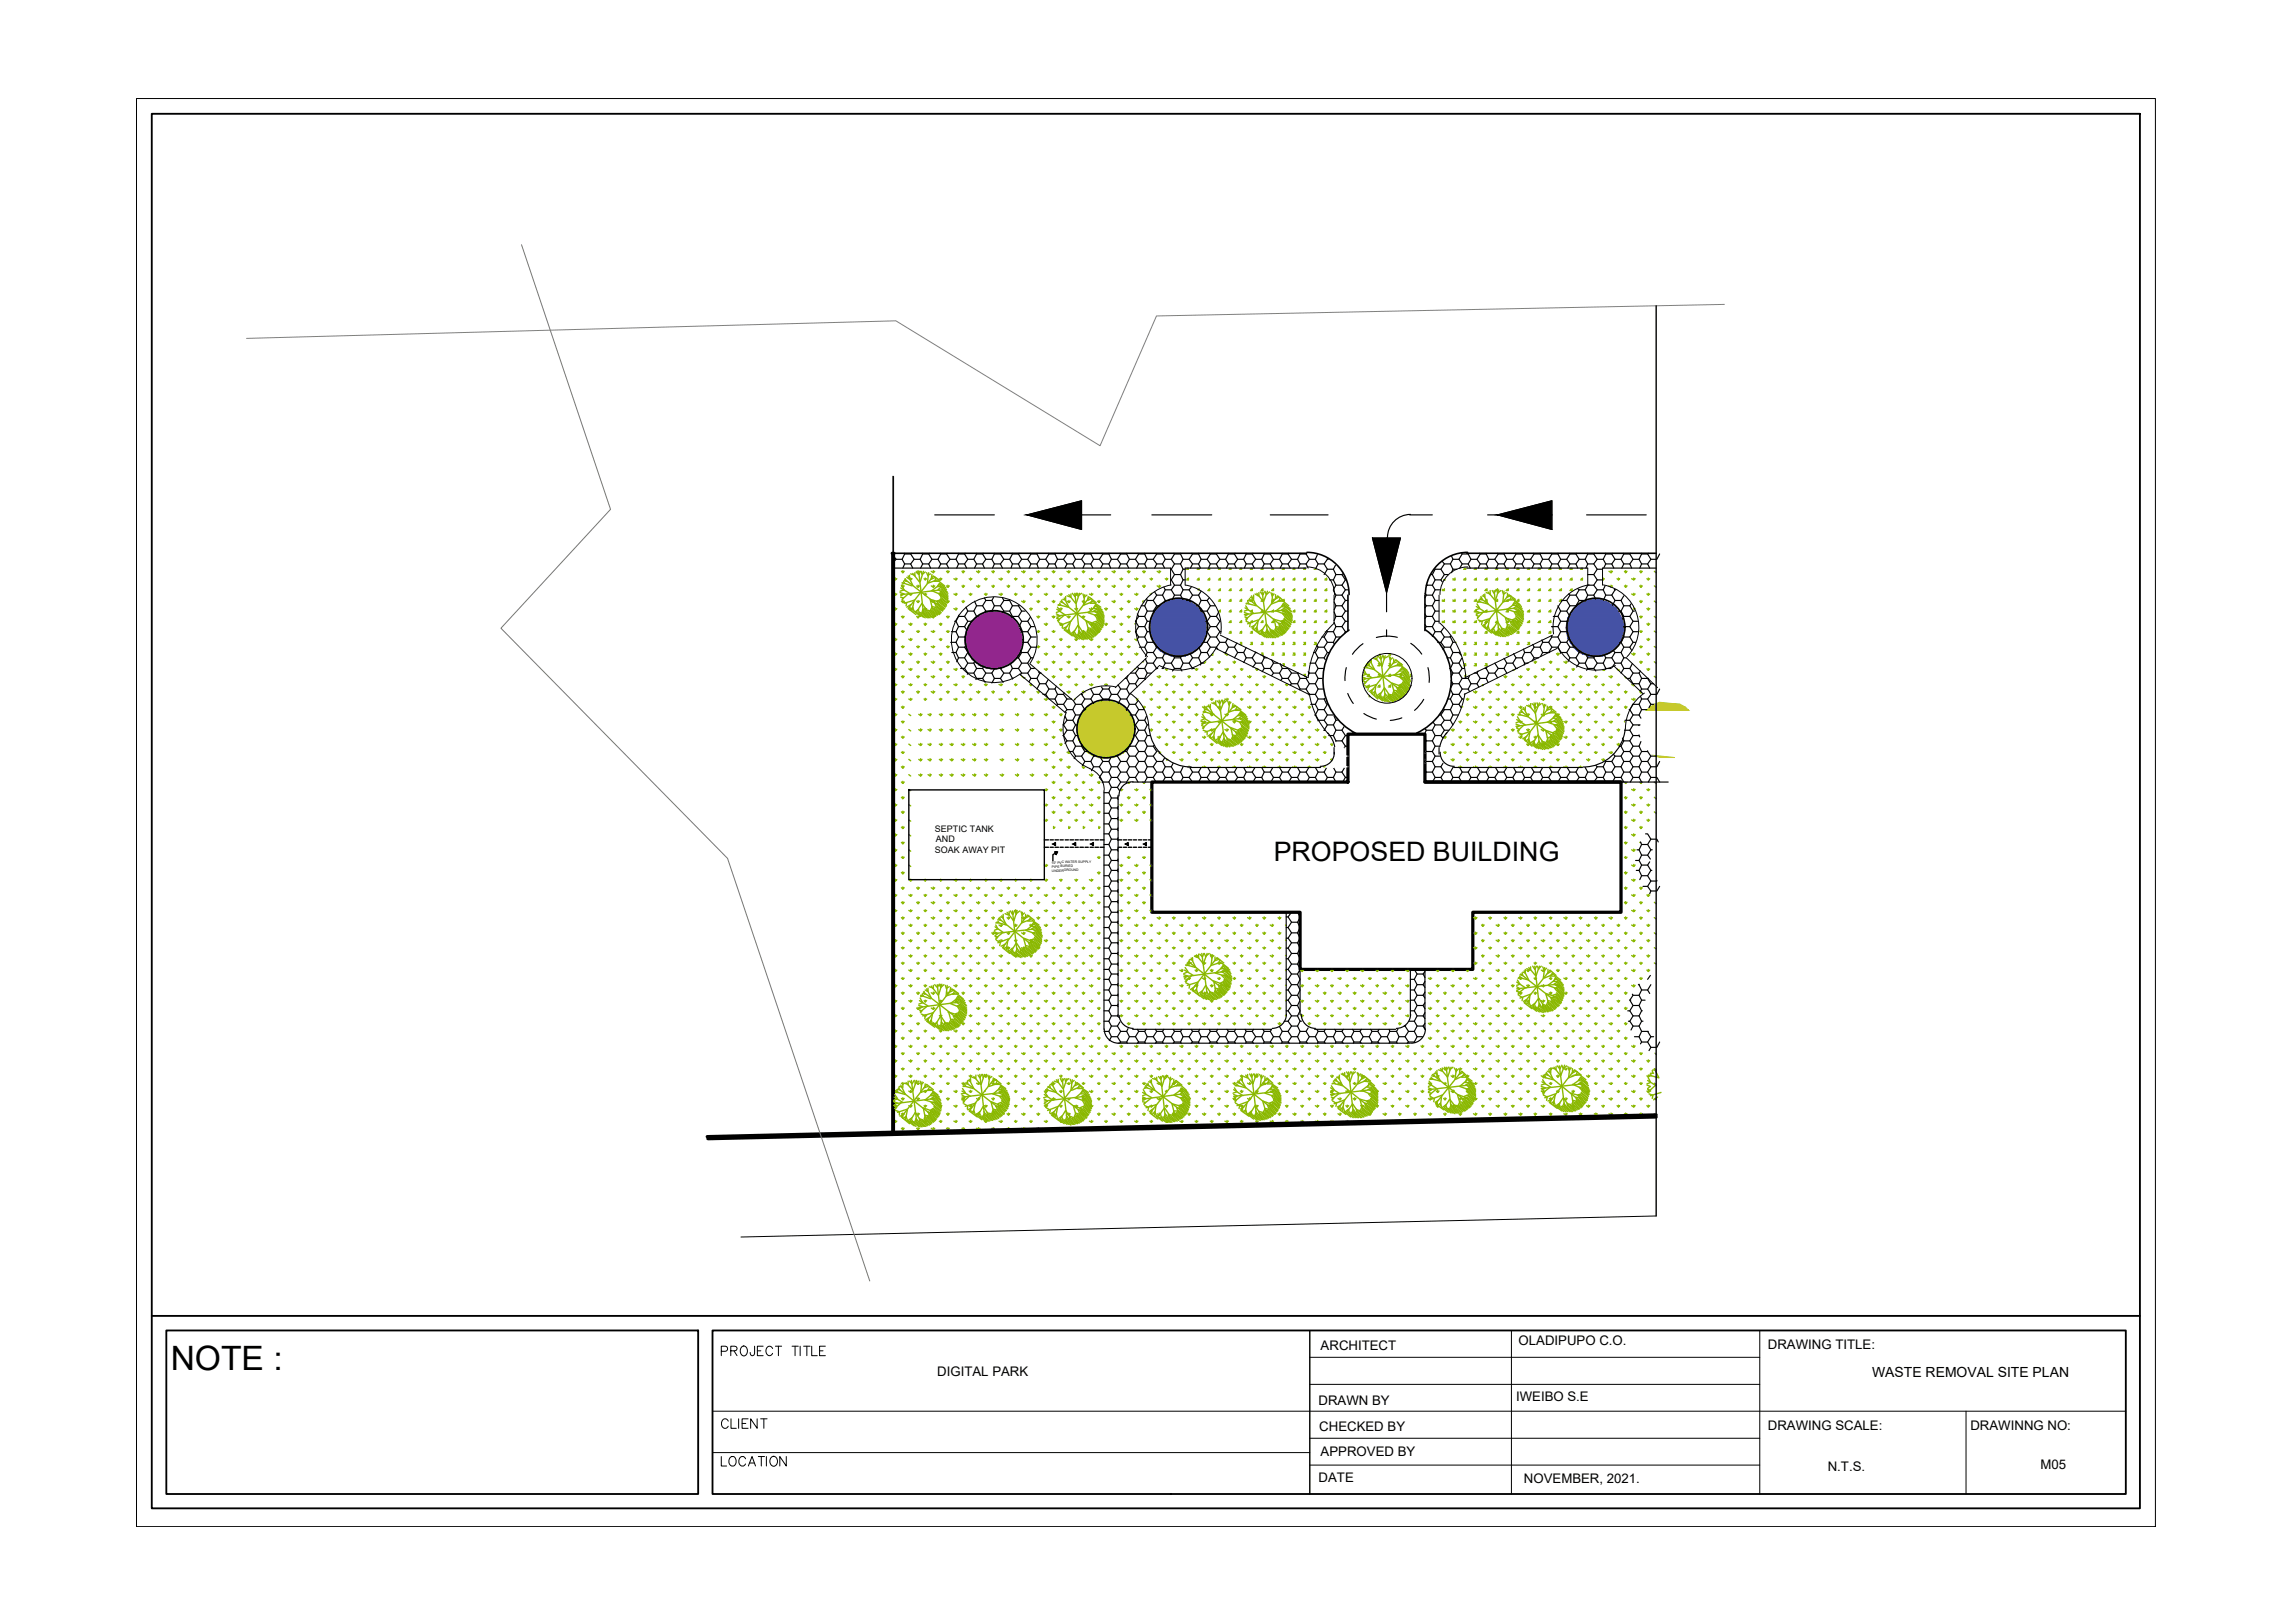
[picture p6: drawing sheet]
<svg xmlns="http://www.w3.org/2000/svg" width="420mm" height="297mm" viewBox="0 0 420 297" stroke-linecap="round" stroke-linejoin="round" font-family="sans-serif">
<defs><g id="words">
<text font-size="6.1" x="31.3" y="250.8">NOTE :</text>
<text font-size="4.9" x="233.2" y="157.6">PROPOSED BUILDING</text>
<text font-size="2.6" x="342.7" y="252">WASTE REMOVAL SITE PLAN</text>
<g font-size="2.4">
<text x="171.6" y="251.8">DIGITAL PARK</text>
<text x="241.8" y="247">ARCHITECT</text>
<text x="278" y="246.2">OLADIPUPO C.O.</text>
<text x="323.7" y="246.8">DRAWING TITLE:</text>
<text x="241.4" y="257.2">DRAWN BY</text>
<text x="277.6" y="256.5">IWEIBO S.E</text>
<text x="241.5" y="261.9">CHECKED BY</text>
<text x="323.7" y="261.7">DRAWING SCALE:</text>
<text x="360.7" y="261.7">DRAWINNG NO:</text>
<text x="241.8" y="266.5">APPROVED BY</text>
<text x="334.6" y="269.3">N.T.S.</text>
<text x="373.6" y="268.9">M05</text>
<text x="241.4" y="271.2">DATE</text>
<text x="279" y="271.5">NOVEMBER, 2021.</text>
</g>
<g font-size="1.6">
<text x="171.2" y="152.2">SEPTIC TANK</text>
<text x="171.3" y="154.2">AND</text>
<text x="171.2" y="156.2">SOAK AWAY PIT</text>
</g>
<g font-size=".6">
<text x="192.5" y="158.1" transform="rotate(-1 192.5 158.1)">10&quot; PVC WATER SUPPLY</text>
<text x="192.6" y="159.6" transform="rotate(-1 192.6 159.6)">UNDERGROUND</text>
<text x="192.6" y="158.8" transform="rotate(-1 192.6 158.8)">PIPE BURIED</text>
</g>
</g></defs>
<!-- layer: PDF21_PDF16_0 -->
<g fill="#4552a5" stroke="#4552a5" stroke-width=".18">
<path d="M291.6 109.7l1.9 .2-1-.2zM290.6 109.9l1-.2 1.9 .2z"/>
<path d="M215.2 109.7l1.9 .2-1-.2zM214.3 109.9l.9-.2 1.9 .2z"/>
<path d="M290.6 109.9l3.8 .4-.9-.4zM289.6 110.3l1-.4 3.8 .4z"/>
<path d="M214.3 109.9l3.8 .4-1-.4zM213.3 110.3l1-.4 3.8 .4z"/>
<path d="M289.6 110.3l5.6 .5-.8-.5zM288.9 110.8l.7-.5 5.6 .5z"/>
<path d="M213.3 110.3l5.5 .5-.7-.5zM212.5 110.8l.8-.5 5.5 .5z"/>
<path d="M288.9 110.8l7 .6-.7-.6zM288.1 111.4l.8-.6 7 .6z"/>
<path d="M212.5 110.8l7 .6-.7-.6zM211.8 111.4l.7-.6 7 .6z"/>
<path d="M288.1 111.4l8.3 .8-.5-.8zM288.1 111.4l8.3 .8h-8.9z"/>
<path d="M211.8 111.4l8.3 .8-.6-.8zM211.8 111.4l8.3 .8h-8.8z"/>
<path d="M287.5 112.2l9.4 .9-.5-.9zM287.5 112.2l9.4 .9h-9.9z"/>
<path d="M211.3 112.2l9.3 .9-.5-.9zM211.3 112.2l9.3 .9h-9.8z"/>
<path d="M287 113.1l10.2 .8-.3-.8zM287 113.1l10.2 .8h-10.4z"/>
<path d="M210.8 113.1l10.1 .8-.3-.8zM210.8 113.1l10.1 .8h-10.4z"/>
<path d="M286.8 113.9l10.5 1-.1-1zM286.8 113.9l10.5 1h-10.6z"/>
<path d="M210.5 113.9l10.5 1-.1-1zM210.5 113.9l10.5 1h-10.6z"/>
<path d="M286.7 114.9l10.5 1 .1-1zM286.7 114.9l10.5 1h-10.4z"/>
<path d="M210.4 114.9l10.5 1 .1-1zM210.4 114.9l10.5 1h-10.4z"/>
<path d="M286.8 115.9l10.1 .9 .3-.9zM286.8 115.9l10.1 .9h-9.9z"/>
<path d="M210.5 115.9l10.1 .9 .3-.9zM210.5 115.9l10.1 .9h-9.8z"/>
<path d="M287 116.8l9.4 .9 .5-.9zM287 116.8l9.4 .9h-8.9z"/>
<path d="M210.8 116.8l9.3 .9 .5-.9zM210.8 116.8l9.3 .9h-8.8z"/>
<path d="M287.5 117.7l8.4 .8 .5-.8zM287.5 117.7l8.4 .8h-7.8z"/>
<path d="M211.3 117.7l8.2 .8 .6-.8zM211.3 117.7l8.2 .8h-7.7z"/>
<path d="M288.1 118.5l7.1 .7 .7-.7zM288.1 118.5l7.1 .7h-6.3z"/>
<path d="M211.8 118.5l7 .7 .7-.7zM211.8 118.5l7 .7h-6.3z"/>
<path d="M288.9 119.2l5.5 .4 .8-.4zM288.9 119.2l5.5 .4h-4.8z"/>
<path d="M212.5 119.2l5.6 .4 .7-.4zM212.5 119.2l5.6 .4h-4.8z"/>
<path d="M289.6 119.6l3.9 .4 .9-.4zM289.6 119.6l3.9 .4h-2.9z"/>
<path d="M213.3 119.6l3.8 .4 1-.4zM213.3 119.6l3.8 .4h-2.8z"/>
<path d="M290.6 120l1.9 .1 1-.1zM290.6 120l1.9 .1z"/>
<path d="M214.3 120l1.8 .1 1-.1zM214.3 120l1.8 .1z"/>
</g>
<path d="M181.5 111.8l1.8 .3-.9-.3zM180.5 112.1l1-.3 1.8 .3zM180.5 112.1l3.7 .4-.9-.4zM179.5 112.5l1-.4 3.7 .4zM179.5 112.5l5.6 .4-.9-.4zM178.8 112.9l.7-.4 5.6 .4zM178.8 112.9l7 .7-.7-.7zM178.1 113.6l.7-.7 7 .7zM178.1 113.6l8.2 .8-.5-.8zM178.1 113.6l8.2 .8h-8.9zM177.4 114.4l9.4 .9-.5-.9zM177.4 114.4l9.4 .9h-9.8zM177 115.3l10 .9-.2-.9zM177 115.3l10 .9h-10.3zM176.7 116.2l10.5 1-.2-1zM176.7 116.2l10.5 1h-10.6zM176.6 117.2l10.4 .9 .2-.9zM176.6 117.2l10.4 .9h-10.3zM176.7 118.1l10.1 .9 .2-.9zM176.7 118.1l10.1 .9h-9.8zM177 119l9.3 .9 .5-.9zM177 119l9.3 .9h-8.9zM177.4 119.9l8.4 .8 .5-.8zM177.4 119.9l8.4 .8h-7.7zM178.1 120.7l7 .7 .7-.7zM178.1 120.7l7 .7h-6.3zM178.8 121.4l5.4 .4 .9-.4zM178.8 121.4l5.4 .4h-4.7zM179.5 121.8l3.8 .4 .9-.4zM179.5 121.8l3.8 .4h-2.8zM180.5 122.2l1.9 .2 .9-.2zM180.5 122.2l1.9 .2h-.9z" fill="#92268d" stroke="#92268d" stroke-width=".18"/>
<g fill="#c6c92c" stroke="#c6c92c" stroke-width=".18">
<path d="M302.9 128.9l.9-.4 3.8 .4z"/>
<path d="M302.9 138.3l3.7 .3h-2.8z"/>
<path d="M201.9 128.3l1.9 .2-.9-.2zM201.1 128.5l.8-.2 1.9 .2z"/>
<path d="M201.1 128.5l3.7 .4-1-.4zM200.1 128.9l1-.4 3.7 .4z"/>
<path d="M302.9 128.9l5.6 .5-.9-.5zM302.1 129.4l.8-.5 5.6 .5z"/>
<path d="M200.1 128.9l5.6 .5-.9-.5zM199.2 129.4l.9-.5 5.6 .5z"/>
<path d="M302.1 129.4l7.1 .6-.7-.6zM301.4 130l.7-.6 7.1 .6z"/>
<path d="M199.2 129.4l7.1 .6-.6-.6zM198.5 130l.7-.6 7.1 .6zM198.5 130l8.4 .7-.6-.7zM198.5 130l8.4 .7h-8.9zM198 130.7l9.4 1-.5-1zM198 130.7l9.4 1h-9.9zM197.5 131.7l10.1 .8-.2-.8zM197.5 131.7l10.1 .8h-10.3zM197.3 132.5l10.4 1-.1-1zM197.3 132.5l10.4 1h-10.5zM197.2 133.5l10.4 1 .1-1zM197.2 133.5l10.4 1h-10.3zM197.3 134.5l10.1 1 .2-1zM197.3 134.5l10.1 1h-9.9zM197.5 135.5l9.4 .8 .5-.8zM197.5 135.5l9.4 .8h-8.9zM198 136.3l8.3 .7 .6-.7zM198 136.3l8.3 .7h-7.8zM198.5 137l7.2 .8 .6-.8zM198.5 137l7.2 .8h-6.5zM199.2 137.8l5.6 .5 .9-.5zM199.2 137.8l5.6 .5h-4.7z"/>
<path d="M200.1 138.3l3.7 .3 1-.3zM200.1 138.3l3.7 .3h-2.7zM201.1 138.6h2.7zM201.1 138.6l1.8 .1z"/>
</g>
<g fill="#000" stroke="#000" stroke-width=".18">
<path d="M251.3 98.5h5.1l-2.6 10z"/>
<path d="M188 94.2l10-2.5v2.5zM188 94.2l10 2.7v-2.7z"/>
<path d="M274.2 94.2l9.9-2.5v2.5zM274.2 94.2l9.9 2.7v-2.7z"/>
</g>
<!-- layer: PDF21_01-GROUND FLOOR PLAN$0$A-WALL-CMU -->
<g fill="#000" stroke="#000" stroke-width=".18">
<path d="M193.1 155.9l.5 .1zM193.1 156l.3 .4 .2-.4z"/>
<path d="M192.8 154.5l.4-.3v.3zM192.8 154.5l.4 .2v-.2z"/>
<path d="M196.5 154.5l.4-.3v.3zM196.5 154.5l.4 .2v-.2z"/>
<path d="M199.7 154.5l.5-.3v.3zM199.7 154.5l.5 .2v-.2z"/>
<path d="M206.1 154.5l.4-.3v.3zM206.1 154.5l.4 .2v-.2z"/>
<path d="M209.4 154.5l.5-.3v.3zM209.4 154.5l.5 .2v-.2z"/>
</g>
<!-- layer: PDF21_PDF16_Thick wall -->
<path d="M163.3 101.3h.4M210.9 143.1h35.9v-8.7h14.1v8.7h35.9v23.9h-27.2v10.4h-31.6v-10.4h-27.1zM260.9 143.1h35.9M163.3 207.2l-33.8 .8M303.2 204l-139.5 3.2M303.2 204.4l-173.6 4" fill="none" stroke="#000" stroke-width=".59"/>
<!-- layer: PDF21_PDF16_0 -->
<path d="M163.7 101.3v88.9" fill="none" stroke="#000" stroke-width=".38"/>
<g fill="none" stroke="#000" stroke-width=".21">
<path d="M171.1 94.2h10.9M188 94.2l10-2.5v5.2zM192.8 94.2h10.5M210.9 94.2h10.9M232.6 94.2h10.5M251.3 98.5h5.1l-2.6 10zM253.8 98.5v5.5M258.1 94.2h4.1M258.2 94.1a4.2 4.2 0 0 0-4.2 4.3M272.3 94.2h10.6M274.2 94.2l9.9-2.5v5.2zM290.5 94.2h10.9"/>
<path d="M163.7 103.7l.1 .3M163.7 104h50.6M164.1 102.4l-.4 .3M165.2 102.4l.4 .8h1.1l.4 .8M165.6 101.3v.1h1.1l.1-.1M165.6 101.4l-.4 1h-1.1l-.4-.5M165.6 103.2l-.3 .8M166.7 101.4l.7 1h1.1l.4-1M167.4 102.4l-.7 .8M168.5 102.4l.4 .8h1.1l.4 .8M168.9 101.3v.1h1.1l.2-.1M168.9 103.2l-.4 .8"/>
<path d="M170 101.4l.6 1h1.1l.5-1M170.6 102.4l-.6 .8M171.7 102.4l.5 .8h1.1l.4 .8M172.2 101.3v.1h1.1l.1-.1M172.2 103.2l-.4 .8M173.3 101.4l.6 1h1.1l.5-1M173.9 102.4l-.6 .8M174 117.6h1l.5 .8h1.1l.5 .8M174.2 115.6h.8l.5 1h1.2M174.3 119.4h.7l.5 1h1.1l.6-1M174.8 113.7h.2l.5 1h1.1l.4 .6M175 102.4l.5 .8h1.1l.4 .8"/>
<path d="M175.5 101.3v.1h1.1l.1-.1M175.5 103.2l-.4 .8M175.5 112.8l-.5 .9M175.5 114.7l-.5 .9M175.5 116.6l-.5 1M175.5 118.4l-.5 1M176.6 101.4l.6 1h1.1l.5-1M176.6 112.8l.6 .9h.7M176.7 116.5l-.1 .1M176.7 118.3l-.1 .1M177.2 111.8l-.6 1h-1.1v-.2M177.2 102.4l-.6 .8"/>
<path d="M177.2 113.7l-.6 1M178.3 102.4l.5 .8h1.1l.3 .8M178.3 111.8l.5 1h.2M178.8 101.3v.1h1.1l.1-.1M178.8 110.9l-.5 .9h-1.1l-.4-.7M178.8 103.2l-.4 .8M178.8 112.8v.1M179.9 101.4l.6 1h1.1l.4-1M179.9 110.9l.6 .9h1.1l.4-.9M180.5 109.9l-.6 1h-1.1l-.4-.9M180.5 102.4l-.6 .8M180.5 111.8l-.3 .3"/>
<path d="M181.6 102.4l.4 .8h1.1l.4 .8M181.6 109.9l.4 1h1.1l.7-1M181.6 111.8h.1M181.9 109.3l-.3 .6h-1.1l-.3-.5M182 101.3v.1h1.1l.2-.1M182 103.2l-.3 .8M183.1 101.4l.7 1h1l.5-1M183.1 110.9l.7 .9h1l.5-.9M183.5 109.4l.3 .5 1-.1M183.8 102.4l-.7 .8M183.8 111.8l-.3 .3M184.8 102.4l.5 .8h1.2l.3 .8"/>
<path d="M184.8 109.9l.5 1 1.3-.1M184.8 111.8l.5 1h1.2l.5-1M185.3 101.3v.1h1.2l.1-.1M185.3 103.2l-.2 .8M185.3 112.8l-.1 .3M186.5 101.4l.5 1h1.1l.6-1M186.5 110.9l.5 .9h.7M186.5 112.8l.5 .9h1.1l.6-.8M187 102.4l-.5 .8M187 113.7l-.4 1M187 115.6l-.1 .1M187 119.4l-.5 1"/>
<path d="M187.2 117.6h.9l.6 .8h1M188.1 102.4l.6 .8h1.1l.3 .8M188.1 113.7l.6 1h.7M188.1 115.6l.6 1h1M188.1 119.4l.6 1h.4M188.7 101.3v.1h1.1v-.1M188.7 114.7l-.6 .9h-1.1l-.3-.6M188.7 118.4l-.6 1h-1.1l-.2-.4M188.7 103.2l-.3 .8M188.7 116.6l-.6 1M189.8 101.4l.5 1h1.1l.6-1M190.3 102.4l-.5 .8"/>
<path d="M191.4 102.4l.6 .8h1.1l.4 .8M191.9 101.3l.1 .1h1.1v-.1M192 103.2l-.3 .8M193.1 101.4l.5 1h1.1l.6-1M193.6 102.4l-.5 .8M194.7 102.4l.6 .8h1.1l.4 .8M195.2 101.3l.1 .1h1.1v-.1M195.3 103.2l-.3 .8M196.4 101.4l.5 1h1.1l.6-1M196.9 102.4l-.5 .8M198 102.4l.6 .8h1.1l.4 .8M198.5 101.3l.1 .1h1.1v-.1"/>
<path d="M198.6 103.2l-.3 .8M199.7 101.4l.5 1h1.1l.6-1M200.2 102.4l-.5 .8M201.3 102.4l.6 .8h1.1l.3 .8M201.8 101.3l.1 .1h1.1v-.1M201.9 103.2l-.4 .8M203 101.4l.5 1h1.1l.6-1M203.5 102.4l-.5 .8M204.6 102.4l.6 .8h1.1l.3 .8M205 101.3l.2 .1h1.1v-.1M205.2 103.2l-.4 .8M206.3 101.4l.5 1h1.1l.6-1"/>
<path d="M206.8 102.4l-.5 .8M207.9 102.4l.6 .8h1.1l.3 .8M207.9 113.7h.1M207.9 115.6h.1M208.3 101.3l.2 .1h1.1v-.1M208.5 112.8l-.6 .9 .6 1h1.1l.4-1M208.5 114.7l-.6 .9 .6 1h1.1l.4-1M208.5 103.2l-.4 .8M208.5 116.6l-.4 .6M208.6 118.4h1l.4 1h1.1l.7 1h1l.4-.8M208.9 110.9h.7l.4 .9h1.1l.2 .2M209.6 101.4l.4 1h1.1l.7-1"/>
<path d="M209.6 112.8l.4 .9h.5M209.6 114.7l.4 .9h.4M209.6 116.6l.4 1h1.1M210 111.8l-.4 1h-1.1l-.3-.4M210 102.4l-.4 .8M210 109.9l-.4 1M210 117.6l-.4 .8M210 119.4l-.3 .7M211.1 102.4l.7 .8h1l.4 .8M211.1 109.9l.7 1h.6M211.6 101.3l.2 .1h1v-.1M211.6 118.3l.2 .1-.7 1"/>
<path d="M211.8 108.9l-.7 1h-1.1l-.1-.3M211.8 118.4h.1M211.8 103.2l-.4 .8M211.8 110.9l-.7 .9M212.8 101.4l.5 1h1.1l.6-1M212.8 108.9l.5 1h.8M213.3 108l-.5 .9h-1l-.4-.6M213.3 102.4l-.5 .8M213.3 109.9l-.2 .4M214.3 104.2h.1l.6 1h1.1l.5-1M214.3 106.1h.1l.6 1h1.1l.5-1M214.4 102.4l.6 .8h1.1l.5-.8"/>
<path d="M214.4 108l.6 .9h1.1l.5 .9M214.9 101.3l.1 .1h1.1v-.1M215 107.1l-.6 .9h-1.1l-.2-.5M215 103.2l-.6 1M215 105.2l-.6 .9M215 108.9l-.4 .9M216.1 101.4l.5 1h1.1l.6-1M216.1 103.2l.5 1h.4M216.1 105.2l.5 .9h.4M216.1 107.1l.5 .9h1.1l.4-.5M216.6 108l-.5 .9M217 104h22.1"/>
<path d="M217.2 109.9h.5l.2 .3M217.7 102.4l.6 .8h1.1l.4 .8M217.7 108l.6 .9h1.1l.5-.7M218.2 101.3l.1 .1h1.1v-.1M218.3 103.2l-.4 .8M218.3 108.9l-.6 1M219 110.9h.4l.5 .9h1.1l.6-.9M219.4 101.4l.5 1h1.1l.6-1M219.4 108.9l.5 1h1.1l.4-.5M219.5 118.5l.4 .9h1.1l.5 .9M219.9 119.4l-.5 1h-1.1l-.4-.6M219.9 111.8h.1"/>
<path d="M219.9 102.4l-.5 .8M219.9 109.9l-.5 1M220.3 117.6h.7l.6 .8h1.1l.2 .4M220.7 113.7h.3l.6 1h1.1l.6-1M220.9 115.6h.1l.6 1h1.1l.6-1M221 102.4l.6 .8h1.1l.4 .8M221 109.9l.6 1h.8M221 111.8l.6 1h1.1l.4-.7M221.5 101.3l.1 .1h1.1l.1-.1M221.6 103.2l-.4 .8M221.6 112.8l-.6 .9M221.6 114.7l-.6 .9"/>
<path d="M221.6 116.6l-.6 1M221.6 118.4l-.6 1M222.7 101.4l.6 1h1.1l.5-1M222.7 112.8l.7 .9M222.7 114.7l.6 .9h.2M222.7 116.6l.6 1h1.1l.4-.8M223.3 102.4l-.6 .8M223.3 117.6l-.6 .8M224 119.4h.4v.2M224.4 102.4l.5 .8h1.1l.3 .8M224.4 117.6l.5 .8h1.1l.5-.7M224.9 101.3v.1h1.1l.1-.1"/>
<path d="M224.9 103.2l-.4 .8M224.9 118.4l-.5 1M226 101.4l.6 1h1.1l.4-1M226 118.4l.6 1h1.1l.4-.9M226.6 102.4l-.6 .8M226.6 119.4l-.6 1M227.7 102.4l.4 .8h1.1l.4 .8M227.7 119.4l.4 1h1.1l.7-1M228.1 101.3v.1h1.1l.2-.1M228.1 103.2l-.3 .8M229.2 101.4l.7 1h1.1l.5-1M229.8 119.3l.3 .1"/>
<path d="M229.9 102.4l-.7 .8M231 102.4l.5 .8h1.1l.3 .8M231.5 101.3v.1h1.1l.1-.1M231.5 103.2l-.4 .8M232.6 101.4l.5 1h1.1l.6-1M233.1 102.4l-.5 .8M234.2 102.4l.6 .8h1l.4 .8M234.8 101.3v.1h1l.1-.1M234.8 103.2l-.4 .8M235.8 101.4l.6 1h1.1l.5-1M236.4 102.4l-.6 .8M237.5 102.4l.5 .8h1.1l.4 .8"/>
<path d="M238 101.3v.1h1.1l.1-.1M238 103.2l-.3 .8M239.1 101.4l.6 1h1.1l.4-.9M239.7 102.4l-.6 .8M240.5 119.4h.3l.5 1h1.1l.2 .3M240.8 102.4l.5 .8h1.1l.6 1h1.1l.4-.7M241.3 103.2l-.5 1M241.3 118.4l-.5 1M242 116.6h.4l.6 1h1.1l.1 .2M242.4 118.4l.6 1h.3M243 102.4h.1M243 117.6l-.6 .8h-1.1l-.2-.3"/>
<path d="M243 102.2l-.6 1M243 104.2l-.6 1M243 115.6l-.6 1M243 119.4l-.6 1M244.1 104.2l.5 1h1.1l.6 .9-.6 1h-1.1l-.5-1h-.7M244.1 115.6l.5 1h.7M244.6 114.7l-.5 .9h-1.1l-.1-.2M244.6 105.2l-.5 .9M244.6 107.1l-.5 .9M244.6 108.9l-.4 .9M244.6 110.9l-.4 .7M244.6 112.8l-.4 .8"/>
<path d="M244.6 116.6l-.5 1M245.7 107.1l.6 .9h.5M245.7 108.9l.6 1h.5M245.7 110.9l.6 .9h.5M245.7 112.8l.6 .9h.5M245.7 114.7l.7 .9M245.8 105l-.1 .2M246.3 106.1h.1M246.3 108l-.6 .9h-1.1l-.5-.8M246.3 109.9l-.6 1h-1.1l-.4-.7M246.3 111.8l-.6 1h-1.1l-.4-.8M246.3 113.7l-.6 1h-1.1l-.4-.8"/>
<path d="M246.3 115.6l-.1 .3M249.5 117.8l-.8 .7-1.1 1.2M253.8 107.1v4.9M253.8 115.3v1.2M255.8 116.6l-1.9-.2-1.9 .3M258.3 117.7l1.1 .9 .9 1.1M261.1 107.1h1.1l.5 .9h.9M261.1 107.1h.1M261.1 108.9l-.2 .5M261.1 110.9l-.2 .4M261.1 112.8l-.2 .4M261.1 114.7l-.2 .3"/>
<path d="M261.8 105.2h.4l.5 .9h1.1l.2 .4M262.2 108.9l.5 1h.8M262.2 110.9l.5 .9h.8M262.2 112.8l.5 .9h.8M262.2 114.7l.5 .9h1.1l.5-.7M262.7 108l-.5 .9h-1.1l-.2-.3M262.7 109.9l-.5 1h-1.1l-.2-.4M262.7 111.8l-.5 1h-1.1l-.2-.4M262.7 113.7l-.5 1h-1.1l-.2-.4M262.7 104.2l-.5 1M262.7 106.1l-.5 1M262.7 115.6l-.5 .9"/>
<path d="M263.2 117.6h.6l.6 .8h1.1l.5-.8M263.8 104.2l.6 1h.7M263.8 115.6l.6 1h1.1v-.2M264.4 103.2l-.6 1h-1.1l-.1-.1M264.4 105.2l-.6 .9M264.4 116.6l-.6 1M264.4 118.4l-.2 .5M265.5 103.2l.5 1h.7M265.5 116.6l.5 1h.2M265.5 118.4l.5 1h1.1l.4 .5M266 102.4l-.5 .8h-1.1l-.4-.5M266 104.2l-.3 .6"/>
<path d="M266 119.4l-.5 1M267.1 102.4l.6 .8h1.1l.4 .8M267.2 119.3l-.1 .1M267.6 101.3l.1 .1h1.1v-.1M267.7 101.4l-.6 1h-1.1l-.3-.6M267.7 103.2l-.5 .9M268.5 104h22.2M268.8 101.4l.5 1h1.1l.6-1M269.3 102.4l-.5 .8M270.4 102.4l.6 .8h1.1l.3 .8M270.9 101.3l.1 .1h1.1v-.1M271 103.2l-.4 .8"/>
<path d="M272.1 101.4l.5 1h1.1l.6-1M272.6 102.4l-.5 .8M273.7 102.4l.6 .8h1.1l.3 .8M274.2 101.3l.1 .1h1.1v-.1M274.3 103.2l-.4 .8M275.4 101.4l.5 1h1.1l.6-1M275.9 102.4l-.5 .8M277 102.4l.6 .8h1.1l.3 .8M277.4 101.3l.2 .1h1.1v-.1M277.6 103.2l-.4 .8M278.7 101.4l.4 1h1.1l.7-1M279.1 119.4l-.4 1h-1.1l-.5-.8"/>
<path d="M279.1 102.4l-.4 .8M280.2 102.4l.7 .8h1.1l.3 .8M280.2 119.4l.7 1h.8M280.7 101.3l.2 .1h1.1v-.1M280.9 118.4l-.7 1h-1.1l-.2-.6M280.9 103.2l-.4 .8M282 101.4l.4 1h1.1l.6-1M282 118.4l.4 1h1.1l.6-1M282.4 117.6l-.4 .8h-1.1l-.3-.5M282.4 102.4l-.4 .8M282.4 119.4l-.4 .7M283.5 102.4l.6 .8h1.1l.4 .8"/>
<path d="M283.5 117.6l.6 .8h1.1l.5-.8M283.5 119.4h.1M284 101.3l.1 .1h1.1v-.1M284.1 114.7h1.1l.5 .9h1.1M284.1 116.6l-.6 1h-1.1l-.1-.5M284.1 114.7h.1M284.1 103.2l-.3 .8M284.4 112.8h.8l.5 .9h1.1M285.2 101.4l.5 1h1.1l.6-1M285.2 110.9l.5 .9h1.1l.5 .8M285.2 116.6l.5 1h1.1l.4-.6M285.2 118.4l.5 1h1.1l.6-1"/>
<path d="M285.7 115.6l-.5 1h-1.1l-.1-.2M285.7 102.4l-.5 .8M285.7 111.8l-.5 1M285.7 113.7l-.5 1M285.7 119.4l-.1 .2M285.9 109.9h.9l.6 1h1.1v.1M286.8 102.4l.6 .8h1.1l.4 .8M286.8 117.6l.6 .8h.7M286.8 119.4l.6 1h1.1l.6-1M287.3 101.3l.1 .1h1.1l.1-.1M287.4 103.2l-.4 .8M287.4 108.9l-.6 1"/>
<path d="M287.4 110.9l-.6 .9M288.5 101.4l.6 1h1.1l.5-1M288.5 108.9l.6 1h1.1v.1M289 119.3l.2 .1M289.1 108l-.6 .9h-1.1l-.2-.2M289.1 102.4l-.6 .8M289.1 109.9l-.6 1M290.2 102.4l.5 .8h1.1l.6-.8M290.2 108l.5 .9h1.1l.4 .8M290.7 101.3v.1h1.1l.1-.1M290.7 105.2h1.1l.6 .9h1M290.7 103.2l-.4 .8"/>
<path d="M290.7 108.9l-.5 1M291.8 101.4l.6 1h1.1l.5-1M291.8 103.2l.6 1h1M292.4 104.2l-.6 1M292.4 106.1l-.6 1M292.4 108l-.6 .9M293.4 104h9.8M293.5 102.4l.5 .8h1.1l.4 .8M293.5 108l.5 .9h1.1l.6-.9M293.8 107.2l-.3 .8h-1.1l-.6-.9h-1.1l-.5 .9h-1.1l-.2-.3M294 101.3v.1h1.1l.1-.1M294 103.2l-.4 .8"/>
<path d="M294 108.9l-.5 1M295.1 101.4l.6 1h1.1l.5-1M295.1 108.9l.6 1h1.1l.5-.8M295.5 107.9l.3 .1M295.7 119.4l-.6 1h-1.1l-.3-.5M295.7 102.4l-.6 .8M295.7 109.9l-.5 .9M296.3 111.8h.5l.5 1h1.1l.6-1M296.5 117.6h.3l.5 .8h1.1l.3 .6M296.8 102.4l.5 .8h1.1l.3 .8M296.8 109.9l.5 1h1.1l.2-.4M296.8 119.4l.5 1h.4"/>
<path d="M297.3 101.3v.1h1.1l.1-.1M297.3 114.8l1.1-.1 .6 .9h.8M297.3 118.4l-.5 1h-1.1l-.4-.4M297.3 114.7h.1M297.3 103.2l-.4 .8M297.3 110.9l-.5 .9M297.3 112.8l-.3 .5M297.3 116.6l-.5 1M298.4 101.4l.6 1h1.1l.4-1M298.4 110.9l.6 .9h.2M298.4 112.8l.6 .9h.8M298.4 116.6l.6 1h.4"/>
<path d="M299 115.6l-.6 1h-1.1l-.1-.4M299 102.4l-.6 .8M299 113.7l-.6 1M299 117.6l-.6 .8M300.1 102.4l.4 .8h1.1l.4 .8M300.5 101.3v.1h1.1l.2-.1M300.5 103.2l-.3 .8M301.6 101.4l.6 1h1.1l.5-1M302.2 102.4l-.6 .8M175.5 120.4l-.4 .7M175.9 122.3h.7l.6 .9h1.1l.5-.9M176.6 120.4l.6 1h1.1l.1-.3"/>
<path d="M177.2 121.4l-.6 .9M177.2 123.2l-.1 .2M178.3 121.4l.5 .9h1.1l.1-.2M178.3 123.2l.5 1h1.1l.5 .7M178.8 124.2l-.1 .2M179.9 122.3l.6 .9h1.1l.4-.8M180.5 123.2l-.6 1M181.6 123.2l.4 1h1.1l.6 .7M182 124.2l-.4 .8M183.1 122.3h.1M183.3 122.2l-.2 .1 .7 .9h1l.5-.9M183.8 123.2l-.7 1"/>
<path d="M184.8 123.2l.5 1h.2M185.3 124.2v.1M186.1 120.4h.4l.5 1h1.1l.6-1M186.5 122.3l.5 .9h1.1l.6-.9M187 121.4l-.5 .9h-1.2l-.3-.8M187 123.2l-.2 .3M188.1 121.4l.6 .9h.7M188.1 123.2l.6 1h1.1l.5-1M188.7 124.2l-.3 .6M189.8 124.2l.5 .9h1.1l.5-.7M190.1 122.9l.2 .3h.3M190.3 125.1l-.5 1"/>
<path d="M190.9 127.1h.5l.5 .7M191.4 125.1l.6 1h1.1l.3-.5M192 127.9h1.1l.5 1h1.1l.6-1M192 126.1l-.6 1M193.1 126.1l.5 1h1.1l.1-.3M193.6 127.1l-.5 .8M193.6 128.9l-.1 .2M194.6 132.7h.1l.6 .9h1.1l.5-.9M194.6 134.6h.1l.6 1h1.1l.5-1M194.7 127.1l.6 .8h.9M194.7 128.9l.6 1h1.1l.5-1M195.3 129.9l-.3 .4"/>
<path d="M195.3 131.8l-.6 .9M195.3 133.6l-.6 1M195.3 135.6l-.3 .5M195.6 137.5h.8l.5 .9h1.1l.6-.9M196.4 129.9l.5 1h1M196.4 131.8l.5 .9h.4M196.4 133.6l.5 1h.4M196.4 135.6l.5 1h1.1v-.2M196.5 128.3l.4 .6h1.1l.6 1-.3 .2M196.9 130.9l-.5 .9h-1.1l-.3-.7M196.9 136.6l-.5 .9M196.9 138.4l-.2 .5"/>
<path d="M198 127.1h.1M198 127l.6 .9h1.1l.5 .9M198 136.6l.6 .9h.4M198 138.4l.6 1h1.1l.5-1M198.6 129.9h.1M198.6 127.9l-.6 1M198.6 139.4l-.5 .8M199.7 126.1l.5 1h1.1l.6-1M199.7 139.4l.5 .9h1.1l.6-.9M200.2 138.3v.1h.2M200.2 127.1l-.5 .8M201.3 127.1l.6 .8h1.1l.1 .4"/>
<path d="M201.5 138.7l.4 .7h1.1l.3-.7M201.6 125.7l.3 .4h1.1l.2-.4M201.9 127.9l-.3 .4M203 126.1l.5 1h1.1l.6-1M203 139.4l.5 .9h1.1l.6-.9M203.5 127.1l-.5 .8M204.4 138.4h.2l.6 1h1.1l.5-1M204.6 127.1l.6 .8h1.1l.5-.8M204.7 138.3l-.1 .1M205.2 127.9l-.5 .9M205.9 137.5h.4l.5 .9h1.1l.6-.9M206 124.2h.3l.5 .9h1.1l.3 .6"/>
<path d="M206.1 129.9l.2 .1M206.3 126.1l.5 1h.1M206.3 127.9l.5 1h1.1l.4-.6M206.3 139.4l.5 .9h1.1l.6-.9M206.5 123.7l-.2 .5M206.8 125.1l-.5 1h-1.1l-.5-.8M206.8 136.6h.1M206.8 128.9l-.5 1M206.9 130.9h1l.6 .9h1.1l.3-.7M207 123.2h.9l.6 1h1.1l.1 .2M207.6 132.7h.3l.6 .9h1.1l.4-.9M207.6 134.6h.3l.6 1h1.1l.4-1"/>
<path d="M207.9 128.9l.6 1h.9M207.9 138.4l.6 1h1.1l.4-1M208.5 122.3l-.6 .9M208.5 124.2l-.6 .9M208.5 129.9l-.6 1M208.5 131.8l-.6 .9M208.5 133.6l-.6 1M208.5 135.6l-.6 1M209.6 122.3l.4 .9h.8M209.6 131.8l.4 .9h.3M209.6 133.6l.4 1h.5M209.6 135.6l.4 1h1.1l.2-.2"/>
<path d="M209.6 137.5l.4 .9h1.1l.7-.9M209.6 139.4l.4 .9h1.1l.7-.9M209.7 120.6l.3 .8h1.1l.7 .9-.2 .1M210 121.4l-.4 .9h-1.1l-.3-.3M210 136.6l-.4 .9h-1.1l-.6-.9h-1.1l-.5 .9M210 123.2l-.4 1M210.4 133.4a7.7 7.7 0 0 0 7.7 7M211.1 136.6l.8 .9M211.1 138.4l.7 1h1l.4-.7M211.8 122.3h.1M211.8 120.4l-.7 1M212.8 120.4l.5 1h1.1l.6-1"/>
<path d="M212.8 139.4l.5 .9h1.1l.4-.6M212.8 122.3h.1M213.3 121.4l-.6 .9M214.4 121.4l.6 .9h1.1l.3 .5M214.9 120.1l.1 .3h1.1l.2-.3M215 122.3l-.4 .5M216.1 120.4l.5 1h1.1l.6-1M216.6 121.4l-.5 .9M217.7 121.4l.6 .9h.4M218.3 122.3l-.1 .1M219.4 120.4l.5 1h.5M219.9 121.4l-.1 .3"/>
<path d="M228.1 120.4l-.4 .8M229.2 120.4l.7 1h1.1l.5-1M229.9 121.4l-.5 .7M231 121.4l.5 .9h1.1l.5-.9M231.2 120l.3 .4h.5M231.5 122.3l-.4 .6M232.6 122.3l.5 .9h1.1l.6-.9M232.8 120.7l.3 .7h.8M233.1 123.2l-.3 .5M234.2 123.2l.6 1h1l.6-1M234.4 121.5l.4 .8h1l.6 .9h1.1l.5 1h1.1l.1-.3M234.8 124.2l-.3 .3"/>
<path d="M235.8 124.2l.6 .9h1.1l.5-.9M236.4 125.1l-.2 .2M237.5 125.1l.5 1h1.1l.6-1M237.5 123.2h.1M238 126.1l-.1 .1M239.1 124.2l.6 .9h1.1l.5-.9M239.1 126.1l.6 1h1.1l.5-1M239.7 123.2l-.2 .5M239.7 127.1l-.1 .1M239.8 121.4h1l.5 .9h1M240 128.9h.8l.5 1h1.1l.6-1M240.7 130.9h.1l.5 .9h1.1l.6-.9"/>
<path d="M240.8 123.2l.5 1h.7M240.8 125.1l.5 1h.9M240.8 127.1l.5 .8h1.1l.5 1M241.3 122.3l-.5 .9h-1.1l-.2-.3M241.3 120.4l-.5 1M241.3 127.9l-.5 1M241.3 129.9l-.5 1M241.3 131.8v.2M242.4 129.9l.6 1h1.1M242.4 131.8l.6 .9h1.1l.5-.9M242.4 133.6h.1M242.5 127.8l-.1 .1"/>
<path d="M243 132.7l-.6 .9M243.1 134.1l.8 1.2 .5 1.4M243.3 134.6h.8l.5 1h1.1l.6-1M244.1 132.7l.5 .9h1.1l.4-.6M244.2 131.1l.4 .7h.2M244.2 136.8v1.2M244.3 137.7a2.48 2.48 0 0 1-2.6 2.5M244.6 133.6l-.5 1M244.6 135.6l-.1 .2M245.7 133.6l.6 1h.5M245.7 135.6l.6 1h.5M246.3 136.6l-.2 .3"/>
<path d="M246.5 122.2l-.3 2.4M246.7 126.9l1 1.8M247.6 134.1l-.1 .3M249.7 130.6l.9 .5 1.4 .5M256.6 131.4l-2.1 .4M259.3 134.4h.1M260.6 128l-.5 .9-1.1 1.1M261.1 133.6l-.3 .8M261.1 135.6l-.2 .3M261.1 137.5l-.2 .4M261.1 139.4l-.2 .3M261.4 122.2l.2 1.1v1.6"/>
<path d="M262.2 133.6l.5 1h1.1l.4 .5M262.2 135.6l.5 1h.9M262.2 137.5l.5 .9h.9M262.2 139.4l.5 .9h1.1l.4-.6M262.7 132.7l-.5 .9h-1.1l-.2-.2M262.7 134.6l-.5 1h-1.1l-.2-.4M262.7 136.6l-.5 .9h-1.1l-.2-.5M262.7 138.4l-.5 1h-1.1l-.2-.4M263.5 136.8v1.2M263.6 130.9h.2l.6 .9h1.1l.5 .9M263.7 137.7a2.48 2.48 0 0 0 2.5 2.5M263.8 132.7l.6 .9h.9"/>
<path d="M264.4 131.8l-.6 .9h-1.1l-.3-.5M264.4 129.9l-.6 1M264.4 133.6l-.6 1M264.9 134.1l-.8 1.2-.5 1.4M264.9 120.4h.6l.5 1h1.1l.5-.9M265 127.9h.5l.5 1h1.1l.4 .6M265.4 122.3h.1l.5 .9h1.1l.6-.9M265.5 126.1l.5 1h1.1l.6-1M265.5 129.9l.5 1h1M266 127.1h.1M266 128.9l-.5 1h-1.1l-.1-.1M266 121.4l-.5 .9"/>
<path d="M266 123.2l-.3 .7M266 125.1l-.5 .9M266 127.1l-.5 .8M266 130.9l-.5 .9M267.1 121.4l.6 .9h.4M267.1 123.2l.6 1h1.1l.2-.5M267.1 125.1l.6 1h1.1l.2 .5M267.1 127.1l.6 .8h.2M267.7 124.2l-.6 .9h-1.1l-.3-.6M267.7 127.9l-.6 1M268.8 124.2l.5 .9h1.1l.3 .6M269.3 125.1l-.5 1"/>
<path d="M269.9 123.2h.5l.6 1h1.1l.3 .7M270.6 122.8l-.2 .4M271 124.2l-.6 .9M271.8 122.3h.3l.5 .9h1.1l.5 .8M272.2 122.1l-.1 .2M272.6 123.2l-.5 1M273.7 121.4l.6 .9h1.1l.5 .9M274.3 122.3l-.6 .9M275.9 121.4l-.5 .9M277 121.4l.6 .9h.2M277.6 120.4l-.6 1h-1.1l-.5-.9M277.6 122.3l-.2 .1"/>
<path d="M278.7 120.4l.4 1h.7M279.1 121.4l-.1 .3M280.9 120.4l-.4 .6M287.4 120.4l-.4 .7M288.5 120.4l.6 1h1.1l.5-1M289.1 121.4l-.5 .7M290.2 121.4l.5 .9h1.1l.4 .5M290.5 120l.2 .4h1.1l.1-.1M290.7 122.3l-.2 .4M291.8 120.4l.6 1h1.1l.5-1M292.4 121.4l-.6 .9M293.5 121.4l.5 .9h1"/>
<path d="M294 139.4l-.5 .9h-1.1l-.2-.2M294 122.3l-.3 .4M295.1 120.4l.6 1h1.1l.5-1M295.1 139.4l.6 .9h1.1l.5-.9M295.7 138.4l-.6 1h-1.1l-.2-.2M295.7 121.4l-.6 .8M296.4 136.6h.4l.5 .9h1.1l.6-.9M296.8 121.4l.5 .9h1.1l.4-.8M296.8 138.4l.5 1h1.1l.6-1M297.3 137.5l-.5 .9h-1.1l-.4-.4M297.3 122.3l-.5 .9M297.3 135.6l-.5 1"/>
<path d="M297.4 133.6h1l.6 1h1.1l.1 .3M297.5 131.8h.9l.6 .9h1.1v.1M297.5 133.4a7.7 7.7 0 0 1-7.7 7M297.9 124.2h.5l.6 .9h1.1l.4-.9M298.3 129.9h.1l.6 1h1.1l.3 .5M298.4 122.3l.6 .9h1.1l.2-.4M298.4 135.6l.6 1h1.1l.3-.9M298.4 137.5l.6 .9h1.1l.4-.9M298.4 139.4l.6 .9h1.1l.4-.9M299 125.1h.1M299 134.6l-.6 1h-1.1l-.3-.5M299 123.2l-.6 1"/>
<path d="M299 128.9l-.6 1M299 130.9l-.6 .9M299 132.7l-.6 .9M300.1 123.2l.4 1h1.1l.6 .9h.5M300.1 125.1l.4 1h1.1l.6 1h1.1l.5-1M300.1 128.9l.4 1h1M300.1 136.6l.4 .9h1.1v-.1M300.1 138.4l.4 1h1.1l.6-1M300.1 132.7h.1M300.1 134.5v.1M300.5 127.9l-.4 1h-1.3M300.5 126.1l-.2 .3"/>
<path d="M300.5 129.9l-.4 1M301.6 124.2h.1M301.6 127.9l.6 1h.5M301.6 137.5l.6 .9h1M301.6 139.4l.6 .9h1.1l.5-.9M302.2 127.1l-.6 .8h-1.1l-.2-.5M302.2 125.1l-.6 1M302.2 128.9l-.3 .6M200.2 140.3l-.4 .8M201.3 140.3l.6 1h1.1l.5-1M201.3 142.3h.1M201.9 141.3l-.6 1 .6 .8h1.1l.5-.8"/>
<path d="M201.9 143.1l-.1 .2M202.1 145.1h.9l.5 1h1.1l.1 .2M202.1 147h.9l.5 .9h1.1l.1 .2M202.1 148.8h.9l.5 1h1.1l.1 .3M202.1 150.8h.9l.5 1h1.1l.1 .2M202.1 152.6h.9l.5 1h1.1l.1 .2M202.1 154.6h.9l.5 .9h1.1l.1 .3M202.1 156.5h.9l.5 1h1.1l.1 .1M202.1 158.3h.9l.5 1h1.1l.1 .3M202.1 144.7v43.7M203 141.3l.5 1h1.1l.6-1M203 143.1l.5 1h1.1l.3 .6"/>
<path d="M203.5 144.1l-.5 1M203.5 146.1l-.5 .9M203.5 147.9l-.5 .9M203.5 149.8l-.5 1M203.5 151.8l-.5 .8M203.5 153.6l-.5 1M203.5 155.5l-.5 1M203.5 157.5l-.5 .8M203.5 159.3l-.5 1M204.6 140.3l.6 1h1.1l.5-1M204.6 142.3l.6 .8h1.1v.2M204.7 145.8l-.1 .3"/>
<path d="M204.7 147.6l-.1 .3M204.7 149.6l-.1 .2M204.7 151.5l-.1 .3M204.7 153.3l-.1 .3M204.7 155.3l-.1 .2M204.7 157.2l-.1 .3M204.7 159l-.1 .3M204.7 145.5v40.4M205.2 143.1l-.6 1M206.3 141.3l.5 1h1.1l.4 .8M206.8 142.3l-.5 .8M207.4 143.1h3.5"/>
<path d="M207.4 143.1a2.48 2.48 0 0 0-2.5 2.6M207.9 140.3l.6 1h1.1l.4-1M208.5 141.3l-.6 1M209.6 141.3l.4 1h1.1l.5 .8M210 142.3l-.4 .8M211.1 140.3l.7 1h1l.5-1M211.8 141.3l-.7 1M212.8 141.3l.5 1h1.1l.5 .8M213.3 142.3l-.5 .8M214.4 140.3l.6 1h1.1l.5-1M215 141.3l-.6 1M216.1 141.3l.5 1h1.1l.6 .8"/>
<path d="M216.6 142.3l-.5 .8M217.8 140.5l.5 .8h1.1l.5-.8M217.9 140.5h23.9M218.3 141.3l-.6 1M219.4 141.3l.5 1h1.1l.6 .8M219.9 142.3l-.5 .8M221.1 140.5l.5 .8h1.1l.5-.8M221.6 141.3l-.6 1M222.7 141.3l.6 1h1.1l.5 .8M223.3 142.3l-.6 .8M224.4 140.5l.5 .8h1.1l.5-.8M224.9 141.3l-.5 1"/>
<path d="M226 141.3l.6 1h1.1l.4 .8M226.6 142.3l-.6 .8M227.7 140.5l.4 .8h1.1l.6-.8M228.1 141.3l-.4 1M229.2 141.3l.7 1h1.1l.5 .8M229.9 142.3l-.5 .8M231 140.5l.5 .8h1.1l.4-.8M231.5 141.3l-.5 1M232.6 141.3l.5 1h1.1l.6 .8M233.1 142.3l-.4 .8M234.2 140.5l.6 .8h1l.5-.8M234.8 141.3l-.6 1"/>
<path d="M235.8 141.3l.6 1h1.1l.5 .8M236.4 142.3l-.5 .8M237.5 140.5l.5 .8h1.1l.5-.8M238 141.3l-.5 1M239.1 141.3l.6 1h1.1l.5 .8M239.7 142.3l-.5 .8M240.8 140.5l.5 .8h1.1l.5-.8M241.3 141.3l-.5 1M242.4 141.3l.6 1h1.1l.5 .8M243 142.3l-.5 .8M244.1 140.5l.5 .8h1.1l.5-.8M244.6 141.3l-.5 1"/>
<path d="M245.7 141.3l.6 1h.5M246.3 142.3l-.5 .8M260.9 142.7l.1 .4M260.9 143.1h44.5M261.1 141.3l-.2 .3M262.2 141.3l.5 1h1.1l.5 .8M262.7 140.3l-.5 1h-1.1l-.2-.4M262.7 142.3l-.5 .8M263.8 140.3l.6 1h1.1l.5-.8M264.4 141.3l-.6 1M265.5 141.3l.5 1h1.1l.5 .8M266 142.3l-.5 .8"/>
<path d="M266.1 140.5h23.6M267.2 140.5l.5 .8h1.1l.5-.8M267.7 141.3l-.6 1M268.8 141.3l.5 1h1.1l.5 .8M269.3 142.3l-.5 .8M270.5 140.5l.5 .8h1.1l.5-.8M271 141.3l-.6 1M272.1 141.3l.5 1h1.1l.5 .8M272.6 142.3l-.5 .8M273.8 140.5l.5 .8h1.1l.5-.8M274.3 141.3l-.6 1M275.4 141.3l.5 1h1.1l.4 .8"/>
<path d="M275.9 142.3l-.5 .8M277.1 140.5l.5 .8h1.1l.4-.8M277.6 141.3l-.6 1M278.7 141.3l.4 1h1.1l.5 .8M279.1 142.3l-.4 .8M280.3 140.5l.6 .8h1.1l.4-.8M280.9 141.3l-.7 1M282 141.3l.4 1h1.1l.6 .8M282.4 142.3l-.4 .8M283.6 140.5l.5 .8h1.1l.5-.8M284.1 141.3l-.6 1M285.2 141.3l.5 1h1.1l.6 .8"/>
<path d="M285.7 142.3l-.5 .8M286.9 140.5l.5 .8h1.1l.5-.8M287.4 141.3l-.6 1M288.5 141.3l.6 1h1.1l.5 .8M289.1 142.3l-.6 .8M290.7 141.3l-.5 1M291.8 141.3l.6 1h1.1l.5 .8M292.4 140.3l-.6 1h-1.1l-.5-.8M292.4 142.3l-.6 .8M293.5 140.3l.5 1h1.1l.6-1M294 141.3l-.5 1M295.1 141.3l.6 1h1.1l.5 .8"/>
<path d="M295.7 142.3l-.5 .8M296.8 140.3l.5 1h1.1l.6-1M297.3 141.3l-.5 1M298.4 141.3l.6 1h1.1l.4 .8M299 142.3l-.5 .8M299.4 157.5h.7l.4 .8h1.1l.6 1-.6 1h-1.1l-.4-1h-.5M299.7 155.5h.4l.4 1h1.1l.5 .7M300.1 140.3l.4 1h1.1l.6-1M300.5 141.3l-.4 1M300.5 154.6l-.4 .9M300.5 156.5l-.4 1M300.5 158.3l-.4 1"/>
<path d="M301.3 152.6h.3l.6 1h1.1l.3 .5M301.6 141.3l.6 1h1.1l.5 .8M301.6 154.6l.6 .9h.3M302 157.7l-.4 .6M302.2 153.6l-.6 1h-1.1l-.2-.5M302.2 159.3h.1M302.2 142.3l-.4 .8M302.2 155.5l-.6 1M202.1 160.3h.9l.5 .9h1.1l.1 .3M202.1 162.2h.9l.5 .9h1.1l.1 .2M202.1 164h.9l.5 1h1.1l.1 .3M202.1 166h.9l.5 1h1.1l.1 .1"/>
<path d="M202.1 167.8h.9l.5 1h1.1l.1 .2M202.1 169.8h.9l.5 .9h1.1l.1 .3M202.1 171.7h.9l.5 .9h1.1l.1 .2M202.1 173.5h.9l.5 1h1.1l.1 .3M202.1 175.5h.9l.5 .9h1.1l.1 .3M202.1 177.4h.9l.5 .9h1.1l.1 .2M202.1 179.2h.9l.5 1h1.1l.1 .3M203.5 161.2l-.5 1M203.5 163.1l-.5 .9M203.5 165l-.5 1M203.5 167l-.5 .8M203.5 168.8l-.5 1"/>
<path d="M203.5 170.7l-.5 1M203.5 172.6l-.5 .9M203.5 174.5l-.5 1M203.5 176.4l-.5 1M203.5 178.3l-.5 .9M204.7 161l-.1 .2M204.7 162.8l-.1 .3M204.7 164.8l-.1 .2M204.7 166.7l-.1 .3M204.7 168.6l-.1 .2M204.7 170.5l-.1 .2M204.7 172.5l-.1 .1"/>
<path d="M204.7 174.3l-.1 .2M204.7 176.2l-.1 .2M204.7 178.2l-.1 .1M235.5 167.8h.3l.6 1h1.1l.5 1-.5 .9M235.5 169.8h.3l.6 .9h1.1l.5 1-.5 .9M235.5 171.7h.3l.6 .9h1.1l.5 .9-.5 1M235.5 173.5h.3l.6 1h1.1l.5 1-.5 .9M235.5 175.5h.3l.6 .9h1.1l.5 .9M235.5 177.4h.3l.6 .9h1.1l.5 .9-.5 1M235.5 179.2h.3l.6 1h1.1l.5 1-.5 1M235.5 167v18.7M236.4 167l-.6 .8"/>
<path d="M236.4 168.8l-.6 1M236.4 170.7l-.6 1M236.4 172.6l-.6 .9M236.4 174.5l-.6 1M236.4 176.4l-.6 1M236.4 178.3l-.6 .9M237.5 178.3l.5-.9v8.3M237.5 167l.5 .8M238 167.9l-.5 .9M258.2 179.2h.7l.5 1h1.1l.4 .5M258.2 177.4v8.3M258.9 177.4l.5 .9h1.1l.4 .6"/>
<path d="M259.4 178.3l-.5 .9M260.9 177.4v11l-.4-.6h-1.1l-.5-.9h-.9M260.9 177.8l-.4 .5M260.9 179.6l-.4 .6M300.5 160.3l-.3 .7M300.8 162.2h.8l.6 .9h1.1l.5-.9M301.6 160.3l.6 .9h1.1v-.1M302.1 178.5l-.5 .7M302.2 161.2l-.6 1M302.2 163.1l-.2 .5M202.1 181.2h.9l.5 1h1.1l.1 .1M202.1 183h.9l.5 1h1.1l.1 .2"/>
<path d="M202.1 185h.9l.5 .9h1.1l.2 .3M202.1 186.9h.9l.5 .9h1.1l.4-.8M202.1 188.8h.9l.5 .9h1.1l.6-.9M202.2 188.3a2.6 2.6 0 0 0 2.6 2.6M203.5 180.2l-.5 1M203.5 182.2l-.5 .8M203.5 184l-.5 1M203.5 185.9l-.5 1M203.5 187.8l-.5 1M203.5 189.7l-.4 .8M204.6 187.8l.6 1h1.1l.2-.5M204.6 189.7l.6 1h1.1l.1 .2"/>
<path d="M204.7 180l-.1 .2M204.7 181.9l-.1 .3M204.7 183.8l-.1 .2M204.7 185.7l-.1 .2M204.7 190.9h53.5M204.9 185.9a2.6 2.6 0 0 0 2.6 2.3M205.2 190.7l-.3 .2M206.3 188.8l.5 .9h1.1l.6-.9M206.8 189.7l-.5 1M207.4 188.4h25.4l-.2 .4h-1.1l-.3-.4M207.9 189.7l.6 1h1.1l.1 .2M208.2 188.4l.3 .4h1.1l.2-.4"/>
<path d="M208.5 190.7l-.3 .2M209.6 188.8l.4 .9h1.1l.7-.9M210 189.7l-.4 1M211.1 189.7l.7 1h1l.2 .2M211.5 188.4l.3 .4h1l.3-.4M211.8 190.7l-.3 .2M212.8 188.8l.5 .9h1.1l.6-.9M213.3 189.7l-.5 1M214.4 189.7l.6 1h1.1l.2 .2M214.8 188.4l.2 .4h1.1l.3-.4M215 190.7l-.2 .2M216.1 188.8l.5 .9h1.1l.6-.9"/>
<path d="M216.6 189.7l-.5 1M217.7 189.7l.6 1h1.1l.1 .2M218.1 188.4l.2 .4h1.1l.2-.4M218.3 190.7l-.2 .2M219.4 188.8l.5 .9h1.1l.6-.9M219.9 189.7l-.5 1M221 189.7l.6 1h1.1l.2 .2M221.4 188.4l.2 .4h1.1l.2-.4M221.6 190.7l-.2 .2M222.7 188.8l.6 .9h1.1l.5-.9M223.3 189.7l-.6 1M224.4 189.7l.5 1h1.1l.2 .2"/>
<path d="M224.6 188.4l.3 .4h1.1l.2-.4M224.9 190.7l-.1 .2M226 188.8l.6 .9h1.1l.4-.9M226.6 189.7l-.6 1M227.7 189.7l.4 1h1.1l.3 .2M227.9 188.4l.2 .4h1.1l.3-.4M228.1 190.7v.2M229.2 188.8l.7 .9h1.1l.5-.9M229.9 189.7l-.7 1M231 189.7l.5 1h1.1l.2 .2M231.5 190.7l-.2 .2M232.6 188.8l.5 .9h1.1l.6-.9"/>
<path d="M233.1 189.7l-.5 1M234.2 189.7l.6 1h1l.3 .2M234.8 190.7l-.2 .2M235.1 186.9h.7l.6 .9h1.1l.5-.9M235.5 181.2h.3l.6 1h1.1l.5 .8-.5 1M235.5 183h.3l.6 1h1.1l.5 1-.5 .9h-1.1l-.6-.9h-.3M235.5 185.6a2.6 2.6 0 0 1-2.6 2.6M235.8 188.8l.6 .9h1.1l.5-.9M236.4 187.8l-.6 1h-1l-.6-.9M236.4 180.2l-.6 1M236.4 182.2l-.6 .8M236.4 184l-.6 1"/>
<path d="M236.4 185.9l-.6 1M236.4 189.7l-.6 1M237.5 185.9l.5 1h.3M237.5 187.8l.5 1h1.1l.4-.7M237.5 189.7l.5 1h1.1l.3 .2M238 190.7l-.1 .2M238.2 185.6a2.6 2.6 0 0 0 2.6 2.6M239.1 188.8l.6 .9h1.1l.5-.9M239.7 189.7l-.6 1M240.7 188.4h14.8M240.8 189.7l.5 1h1.1l.2 .2M241.1 188.4l.2 .4h1.1l.2-.4"/>
<path d="M241.3 190.7l-.1 .2M242.4 188.8l.6 .9h1.1l.5-.9M243 189.7l-.6 1M244.1 189.7l.5 1h1.1l.2 .2M244.4 188.4l.2 .4h1.1l.2-.4M244.6 190.7l-.1 .2M245.7 188.8l.6 .9h1.1l.5-.9M246.3 189.7l-.6 1M247.4 189.7l.5 1h1.1l.2 .2M247.6 188.4l.3 .4h1.1l.2-.4M247.9 190.7l-.2 .2M249 188.8l.6 .9h1.1l.5-.9"/>
<path d="M249.6 189.7l-.6 1M250.7 189.7l.5 1h1l.3 .2M250.9 188.4l.3 .4h1l.3-.4M251.2 190.7l-.1 .2M252.2 188.8l.7 .9h1.1l.4-.9M252.9 189.7l-.7 1M254 189.7l.4 1h1.3l.1 .2M254.3 188.4l.1 .4h1.3l.2-.4M254.4 190.7l-.1 .2M255.7 188.8l.4 .9h1.1l.7-.9M256.1 189.7l-.4 1M257.1 187.8h.1l.7 1h1l.5-1"/>
<path d="M257.2 189.7l.7 1 1 .1M257.4 187.7l-.2 .1M257.9 190.7l-.3 .2M258.2 181.2h.7l.5 1h1.1l.4 .5M258.2 183h.7l.5 1h1.1l.4 .6M258.2 185h.7l.5 .9h1.1l.4 .5M258.2 185.6a2.6 2.6 0 0 1-2.6 2.6M258.9 188.8l.5 .9h1M259.4 180.2l-.5 1M259.4 182.2l-.5 .8M259.4 184l-.5 1M259.4 185.9l-.5 1"/>
<path d="M259.4 189.7l-.5 1M260.9 181.6l-.4 .6M260.9 183.5l-.4 .5M260.9 185.3l-.4 .6M260.9 187.3l-.4 .5M261 188.3a2.6 2.6 0 0 1-2.6 2.6M298 185h.4l.6 .9h1.1l.4-.9M298.1 186.9h.3l.6 .9h1.1l.4-.9M298.4 183h.1M299 182.2l-.6 .8 .6 1h1.1l.4-1M299 184l-.6 1M299 185.9l-.6 1"/>
<path d="M299 187.8l-.4 .7M299.2 189.7h.9l.4 1h1.1l.6-1M299.9 180.2h.2l.4 1h1.1l.4 .6M300.1 182.2l.4 .8h.7M300.1 184l.4 1h.2M300.1 185.9l.4 1h.3M300.1 187.8l.4 1h1.3M300.1 180.1v.1M300.5 181.2l-.4 1h-1.1l-.2-.3M300.5 188.8l-.4 .9M300.5 190.7l-.2 .4M301.6 188.8l.6 .9h.5"/>
<path d="M301.6 190.7l.6 1h1.1l.5-1M302.2 180.2l-.6 1M302.2 191.7l-.3 .6"/>
</g>
<!-- layer: PDF21_PDF16_PLANT -->
<g fill="none" stroke="#8ab800" stroke-width=".25">
<path d="M163.7 119.8l.2 .1M163.7 117l.2 .2M163.7 114.3l.2 .1M163.7 111.5l.2 .1M163.7 108.7l.2 .2M163.7 106l.2 .1M163.9 119.5v.4l.3-.3M163.9 116.8v.4l.3-.2M163.9 114v.4l.3-.2M163.9 111.3v.3l.3-.2M163.9 108.6v.3l.3-.2M163.9 105.8v.3l.3-.2"/>
<path d="M164.8 108.5l.7 .2-.6 .4M164.9 109.3l.5 .1-.2 .4M164.9 108.8l7.4-.8 1.2 .9M164.9 107.6l1.6 1M165 107.1l.5 .9-.7 .2M165 118.3l.3 .2M165 115.5l.3 .2M165 112.8l.3 .3M165 110l.3 .3M165 107.2l.3 .3M165 104.6l.3 .2M165.2 106.6l1.8 .6"/>
<path d="M165.3 107.1v.4l.2-.3M165.3 104.4v.4l.2-.2M165.3 109.9v.4l.2-.3M165.3 118.2v.3l.2-.2M165.3 115.4v.3l.2-.2M165.3 112.7v.4l.2-.3M165.3 110l.6 .4M165.4 106.4l.2 .4M165.5 106.8l-.3 .1M165.5 106.3l.5 .1M165.6 106l7.1 5.6M165.7 105.9l.2 .5"/>
<path d="M166 105.7l.4 .2M166 110.3l-.1 .6M166.3 108.7l-1.1 1M166.3 105.4l.8 1.7M166.4 105.9h.1M166.4 119.6l.3 .3M166.4 117l.3 .2M166.4 114.2l.3 .2M166.4 108.7l.3 .2M166.5 105.3v.6l.2 .2M166.5 111l.1 .5M166.6 111.6l.5-.5 .3 .9"/>
<path d="M166.7 105.8v.3l.3-.2M166.7 119.5v.4l.3-.3M166.7 116.8v.4l.3-.2M166.7 114v.4l.3-.2M166.7 111.3v.3l.3-.2M166.7 108.6v.3l.3-.2M166.7 105l.8 .3M166.7 110.7l-.7 .4M167.1 104.9l1.2 1.6M167.4 111.8l1.1 1M167.4 109.9l-.4 1.9M167.5 104.8v.6"/>
<path d="M167.5 109.8l-2 .6M167.8 118.3l.3 .2M167.8 115.5l.3 .2M167.8 112.8l.3 .3M167.8 110l.3 .3M167.8 107.2l.3 .3M167.8 104.6l.3 .2M167.8 112.1l1.3 .8M168.1 109.9v.4l.2-.3M168.1 107.1v.4l.2-.3M168.1 104.4v.4l.2-.2M168.1 118.2v.3l.2-.2"/>
<path d="M168.1 115.4v.3l.2-.2M168.1 112.7v.4l.2-.3M168.1 111.6l.2 .5M168.2 104.7l.9 7.4 1.2 1M168.2 112.1l1.2 1M168.2 111.5l-.6 .5M168.5 104.6l-.3 .6-.5-.5M168.5 112.1l1.3 1M168.7 104.6l.1 .6 .6-.5M168.9 111.6l-.1 .5 1.2 1M168.9 111.5l.5 .5M169.1 104.6l-.6 1.9"/>
<path d="M169.2 119.6l.2 .3M169.2 117l.2 .2M169.2 114.2l.2 .2M169.2 111.4l.2 .2M169.2 108.7l.2 .2M169.2 105.9l.2 .2M169.3 112.1l1.2 .8M169.4 111.3v.3l.2-.2M169.4 108.6v.3l.2-.2M169.4 105.8v.3l.2-.2M169.4 119.5v.4l.2-.3M169.4 116.8v.4l.2-.2"/>
<path d="M169.4 114v.4l.2-.2M169.5 111.5v.5l1.2 .9M169.6 104.8l.3 .6M169.6 111.6l.6 .2M169.8 111.8l-1-1.4-1 1.6M169.8 112l1.2 .8M170 104.8l-.2 2 1.8-.7M170 111.8l1.3 1M170.3 111.8l1 .9M170.4 105l-.5 .3M170.4 111.8l1.2 .8M170.5 108.1l1.8 .7-.1 .1v-.3"/>
<path d="M170.5 118.3l.4 .2M170.5 115.5l.4 .2M170.5 112.8l.4 .3M170.5 110l.4 .3M170.5 107.2l.4 .3M170.5 104.6l.4 .2M170.5 111.6l1.2 .9M170.6 105.2l-.1 .7M170.6 111l.5 .1M170.6 111.1l-.2 .5M170.9 104.4v.4l.2-.2M170.9 107.1v.4l.2-.3"/>
<path d="M170.9 109.9v.4l.2-.3M170.9 118.2v.3l.2-.2M170.9 115.4v.3l.2-.2M170.9 112.7v.4l.2-.3M170.9 111.4l1.2 1M171 106.4h.8M171 111.3l1.2 .9M171.3 105.7l-.8 .3M171.3 111.1l1 1M171.3 110.9l-.2-.5 .6 .1 1.1 1M171.3 105.8l-.2 .6M171.3 111l1.3 .8"/>
<path d="M171.5 110.9l1.1 .9M171.7 106.3l1.2 .9M171.8 108l.5 .3M172 119.6l.2 .3M172 117l.2 .2M172 114.2l.2 .2M172 111.4l.1 .2M172 108.7l.2 .2M172 105.9l.2 .2M172 110l1.2 1M172.1 106.3l-1.2-.9-4.6 6 1.4 1.1M172.1 109.8l-.6 .2 .2 .4 1.2 1"/>
<path d="M172.1 107.1l1.2 .9M172.1 107l-1.5 1.1M172.1 109.7l1.2 1M172.1 109.9l1.2 .9M172.2 105.8v.3l.2-.2M172.2 111.3v.3l.2-.2M172.2 119.5v.4l.2-.3M172.2 116.8v.4l.2-.2M172.2 114v.4l.2-.2M172.2 109.2l-.4-.6 .5-.1 1.2 .9M172.2 107.5l-.5 .5M172.2 109.6l1.2 .8"/>
<path d="M172.2 109.3l1.2 1M172.3 108.2l1.2 1M172.3 109.1l1.2 .9M172.3 108.9l1.2 .9M172.3 108.7l1.2 .9M172.3 107.7l1.2 .9M172.4 108.7h.1M173.1 111.1l-1.3-.9-1.5-.5 .4 1.8 1.3 1M173.2 107.6l-1.2-.8-.4 .6h.6l1.2 .9M173.3 118.3l.2 .2M173.3 115.5l.2 .2M173.3 112.8l.2 .3"/>
<path d="M173.3 107.2l.2 .3M173.3 104.6l.2 .2M173.4 110.2l.1 .1M173.5 118.2v.3l.3-.2M173.5 115.4v.3l.3-.2M173.5 112.7v.4l.3-.3M173.5 109.9v.4l.3-.3M173.5 107.1v.4l.3-.3M173.5 104.4v.4l.3-.2M174.6 111.4l.4 .2M174.6 108.7l.4 .2M174.6 105.9l.4 .2"/>
<path d="M175 111.3v.3l.2-.2M175 108.6v.3l.2-.2M175 105.8v.3l.2-.2M176.1 110l.2 .3M176.1 107.2l.2 .3M176.1 104.6l.2 .2M176.3 109.9v.4l.3-.3M176.3 107.1v.4l.3-.3M176.3 104.4v.4l.3-.2M177.4 108.7l.3 .2M177.4 105.9l.3 .2M177.7 108.6v.3l.2-.2"/>
<path d="M177.7 105.8v.3l.2-.2M178.8 107.2l.3 .3M178.8 104.6l.3 .2M179.1 107.1v.4l.3-.3M179.1 104.4v.4l.3-.2M180.2 108.7l.3 .2M180.2 105.9l.3 .2M180.5 108.6v.3l.2-.2M180.5 105.8v.3l.2-.2M181.6 107.2l.2 .3M181.6 104.6l.2 .2M181.8 107.1v.4l.2-.3"/>
<path d="M181.8 104.4v.4l.2-.2M182.9 108.7l.4 .2M182.9 105.9l.4 .2M183.3 108.6v.3l.2-.2M183.3 105.8v.3l.2-.2M184.4 107.2l.2 .3M184.4 104.6l.2 .2M184.6 107.1v.4l.2-.3M184.6 104.4v.4l.2-.2M185.7 108.7l.2 .2M185.7 105.9l.2 .2M185.9 108.6v.3l.3-.2"/>
<path d="M185.9 105.8v.3l.3-.2M187 110l.4 .3M187 107.2l.4 .3M187 104.6l.4 .2M187.4 109.9v.4l.3-.3M187.4 107.1v.4l.3-.3M187.4 104.4v.4l.3-.2M188.5 111.4l.2 .2M188.5 108.7l.2 .2M188.5 105.9l.2 .2M188.7 111.3v.3l.3-.2M188.7 108.6v.3l.3-.2"/>
<path d="M188.7 105.8v.3l.3-.2M189.8 118.3l.3 .2M189.8 115.5l.3 .2M189.8 112.8l.3 .3M189.8 110l.3 .3M189.8 107.2l.3 .3M189.8 104.6l.3 .2M190.1 118.2v.3l.2-.2M190.1 115.4v.3l.2-.2M190.1 112.7v.4l.2-.3M190.1 109.9v.4l.2-.3M190.1 107.1v.4l.2-.3"/>
<path d="M190.1 104.4v.4l.2-.2M191.2 119.6l.3 .3M191.2 117l.3 .2M191.2 114.2l.3 .2M191.2 111.4l.3 .2M191.2 108.7l.3 .2M191.2 105.9l.3 .2M191.5 119.5v.4l.3-.3M191.5 116.8v.4l.3-.2M191.5 114v.4l.3-.2M191.5 111.3v.3l.3-.2M191.5 108.6v.3l.3-.2"/>
<path d="M191.5 105.8v.3l.3-.2M192.6 118.3l.3 .2M192.6 115.5l.3 .2M192.6 112.8l.3 .3M192.6 110l.3 .3M192.6 107.2l.3 .3M192.6 104.6l.3 .2M192.9 118.2v.3l.2-.2M192.9 115.4v.3l.2-.2M192.9 112.7v.4l.2-.3M192.9 109.9v.4l.2-.3M192.9 107.1v.4l.2-.3"/>
<path d="M192.9 104.4v.4l.2-.2M193.4 112.4l.7 .3-.6 .4M193.5 113.2l.5 .1-.3 .5M193.5 112.7l7.4-.9 1.2 1M193.5 111.5l1.6 1.1M193.6 111.1l.5 .7-.7 .3M193.7 110.7l1.9 .4M193.7 110.8h.4M193.9 113.9l.6 .4M194 119.6l.2 .3M194 117l.2 .2M194 114.2l.2 .2"/>
<path d="M194 111.4l.2 .2M194 108.7l.2 .2M194 105.9l.2 .2M194 110.4l.2 .4M194.1 110.2l.5 .1M194.2 108.6v.3l.3-.2M194.2 105.8v.3l.3-.2M194.2 114v.4l.3-.2M194.2 111.3v.3l.3-.2M194.2 119.5v.4l.3-.3M194.2 116.8v.4l.3-.2M194.2 110l7.1 5.5"/>
<path d="M194.4 109.8l.1 .5M194.6 114.3l-.1 .6M194.6 109.7l.4 .1M194.8 112.6l-1.2 1M194.8 109.4l.9 1.7M195.1 109.2v.7M195.1 114.9l.1 .5M195.3 118.3l.4 .2M195.3 112.8l.4 .3M195.3 110l.4 .3M195.3 107.2l.4 .3M195.3 104.6l.4 .2"/>
<path d="M195.3 114.7l-.7 .3M195.7 109.9v.4l.2-.3M195.7 107.1v.4l.2-.3M195.7 104.4v.4l.2-.2M195.7 118.2v.3l.2-.2M195.7 115.4v.3l.1-.1M195.7 112.7v.4l.2-.3M195.7 115.7l-.4-.2 .4-.4 .2 .8 1.3 .9M195.7 108.8l1.2 1.6M195.9 113.9l-.3 1.7M196.1 108.7v.6l-.8-.2M196.1 113.7l-2 .7"/>
<path d="M196.3 108.6l.5 .6 .4-.6M196.7 115.6l.2 .4M196.8 108.6l.8 7.4 1.3 1M196.8 119.6l.2 .3M196.8 117l.2 .2M196.8 111.4l.2 .2M196.8 108.7l.2 .2M196.8 105.9l.2 .2M196.8 116l1.2 1M196.8 115.4l-.6 .5M197 111.3v.3l.3-.2M197 108.6v.3l.3-.2"/>
<path d="M197 105.8v.3l.3-.2M197 119.5v.4l.3-.3M197 116.8v.4l.3-.2M197.2 116.1l1.1 1M197.3 108.6l.1 .6M197.5 115.5l-.1 .6 1.2 .9M197.5 115.4l.5 .6M197.6 108.6l-.6 1.8M197.9 116l1.2 1M198 108.6l-.6 .5M198.1 118.3l.2 .2M198.1 112.8l.2 .3"/>
<path d="M198.1 110l.2 .3M198.1 107.2l.2 .3M198.1 104.6l.2 .2M198.3 115.5l.4 .2 1.3 1M198.3 108.7l.2 .7M198.3 109.9v.4l.3-.3M198.3 107.1v.4l.3-.3M198.3 104.4v.4l.3-.2M198.3 115.4v.3l.3-.2M198.3 112.7v.4l.3-.3M198.3 118.2v.3l.3-.2M198.3 115.7l-.2-.2v.5l1.2 .8"/>
<path d="M198.6 108.8l-.3 2 1.9-.8M198.6 115.9l1.2 .8M198.7 113.6l1.7 .6 1.2 .9M198.9 113.7l.4 1.7 1.2 1M199 108.9l-.5 .4M199.1 112.1l1.8 .6M199.1 115.5l1.2 1M199.2 114.9l.5 .1 1.2 1M199.2 115l-.2 .6 1.2 1M199.2 109.2l-.1 .6M199.4 119.6l.4 .3M199.4 117l.4 .2"/>
<path d="M199.4 114.2l.4 .2M199.4 111.4l.4 .2M199.4 108.7l.4 .2M199.4 105.9l.4 .2M199.4 115.3l1.3 .9M199.6 116.8l-1.3-.9-.9-1.5-1 1.6 1.2 1M199.6 110.4h.8M199.6 115.1l1.2 1M199.8 108.6v.3l.3-.2M199.8 105.8v.3l.3-.2M199.8 111.3v.3l.3-.2M199.8 114v.4l.3-.2"/>
<path d="M199.8 119.5v.4l.3-.3M199.8 116.8v.4l.3-.2M199.8 114.4h.1M199.8 109.6l-.7 .3M200 109.8l-.3 .5M200.1 114.8l1.1 .9-.3-.2M200.1 113.9l.6-.2 1.2 .9M200.1 114l1.4 1.3M200.2 111.4h.6l1.2 .8M200.2 111.3l.3-.6 1.3 .9M200.3 114.4l-.6-.1 .3 .6 1.1 1M200.3 110.3l1.2 .8"/>
<path d="M200.3 114.6l1.1 .8M200.4 112l.5 .2M200.5 114l1.3 .9M200.7 110.3l-1.3-1-4.6 6 1.5 1.1M200.7 111l1.2 1M200.7 110.9l-1.5 1.2M200.7 113.8l1.2 1M200.8 113.1l-.4-.5 .5-.2 1.2 .9M200.8 113.5l1.2 .9M200.8 111.5l-.6 .3M200.8 113.2l1.2 1M200.9 112.8h.1"/>
<path d="M200.9 118.3l.3 .2M200.9 110l.3 .3M200.9 107.2l.3 .3M200.9 104.6l.3 .2M200.9 112.1l1.2 1M200.9 113.1l1.2 .9M200.9 112.8l1.2 1M200.9 112.6l1.2 1M200.9 111.6l1.2 1M201.1 112.9l.1 .2M201.2 109.9v.4l.2-.3M201.2 107.1v.4l.2-.3"/>
<path d="M201.2 104.4v.4l.2-.2M201.2 118.2v.3l.2-.2M201.2 115.4v.3l.2-.2M201.2 113.1h.1M201.2 112.7v.1M201.4 112.8l-.1 .1M202.2 119.6l.3 .3M202.2 117l.3 .2M202.2 114.2l.3 .2M202.2 111.4l.3 .2M202.2 108.7l.3 .2M202.2 105.9l.3 .2"/>
<path d="M202.5 119.5v.4l.2-.3M202.5 116.8v.4l.2-.2M202.5 114v.4l.2-.2M202.5 111.3v.3l.2-.2M202.5 108.6v.3l.2-.2M202.5 105.8v.3l.2-.2M203.6 118.3l.4 .2M203.6 115.5l.4 .2M203.6 112.8l.4 .3M203.6 110l.4 .3M203.6 107.2l.4 .3M203.6 104.6l.4 .2"/>
<path d="M204 118.2v.3l.2-.2M204 115.4v.3l.2-.2M204 112.7v.4l.2-.3M204 109.9v.4l.2-.3M204 107.1v.4l.2-.3M204 104.4v.4l.2-.2M205 119.6l.3 .3M205 117l.3 .2M205 114.2l.3 .2M205 111.4l.3 .2M205 108.7l.3 .2M205 105.9l.3 .2"/>
<path d="M205.3 119.5v.4l.2-.3M205.3 116.8v.4l.2-.2M205.3 114v.4l.2-.2M205.3 111.3v.3l.2-.2M205.3 108.6v.3l.2-.2M205.3 105.8v.3l.2-.2M206.4 118.3l.2 .2M206.4 115.5l.2 .2M206.4 112.8l.2 .3M206.4 110l.2 .3M206.4 107.2l.2 .3M206.4 104.6l.2 .2"/>
<path d="M206.6 118.2v.3l.3-.2M206.6 115.4v.3l.3-.2M206.6 112.7v.4l.3-.3M206.6 109.9v.4l.3-.3M206.6 107.1v.4l.3-.3M206.6 104.4v.4l.3-.2M207.7 119.6l.4 .3M207.7 117l.4 .2M207.7 114.2h.2M207.7 111.4l.4 .2M207.7 108.7l.4 .2M207.7 105.9l.4 .2"/>
<path d="M208.1 119.5v.4l.2-.3M208.1 117v.2v-.1M208.1 111.3v.3l.2-.2M208.1 108.6v.3l.2-.2M208.1 105.8v.3l.2-.2M209.2 110l.1 .3M209.2 107.2l.2 .3M209.2 104.6l.2 .2M209.4 107.1v.4l.3-.3M209.4 104.4v.4l.3-.2M209.4 109.9v.3M210.5 108.7l.2 .1"/>
<path d="M210.5 105.9l.3 .2M210.8 105.8v.3l.2-.2M210.8 108.6v.1M211.9 107.2l.3 .3M211.9 104.6l.3 .2M212.2 107.1v.4l.3-.3M212.2 104.4v.4l.3-.2M213.3 105.9l.3 .2M213.6 105.8v.3l.2-.2M217.2 106.1h.4M217.2 104.2h.4M217.4 104l.2 .2v-.2"/>
<path d="M217.6 105.8v.3l-.2-.2M219.2 106.1h.3M219.2 104.2h.3M219.3 104l.2 .2v-.2M219.3 107.9v.1M219.5 105.8v.3l-.2-.2M219.5 107.7v.4M221.1 108.1h.4M221.1 106.1h.4M221.1 104.2h.4M221.2 104l.3 .2v-.2M221.5 107.7v.4l-.3-.2"/>
<path d="M221.5 105.8v.3l-.3-.2M221.8 119.9h.1M222.1 119.6l-.3 .3M223.1 112h.3M223.1 110h.3M223.1 108.1h.3M223.1 106.1h.3M223.1 104.2h.3M223.2 104l.2 .2v-.2M223.4 111.6v.4l-.2-.2M223.4 109.7v.3l-.2-.2M223.4 107.7v.4l-.2-.2"/>
<path d="M223.4 105.8v.3l-.2-.2M224.3 119.6l.3 .3M224.6 119.6v.3l.2-.1M225 115.9h.4M225 113.9h.4M225 112h.4M225 110h.4M225 108.1h.4M225 106.1h.4M225 104.2h.4M225.1 104l.3 .2v-.2M225.4 115.5v.4l-.3-.3"/>
<path d="M225.4 113.6v.3l-.3-.2M225.4 111.6v.4l-.3-.2M225.4 109.7v.3l-.3-.2M225.4 107.7v.4l-.3-.2M225.4 105.8v.3l-.3-.2M227 117.9h.3M227 115.9h.3M227 113.9h.3M227 112h.3M227 110h.3M227 108.1h.3M227 106.1h.3"/>
<path d="M227 104.2h.3M227.1 117.6l.2 .3v-.3M227.1 104l.2 .2v-.2M227.3 115.5v.4l-.2-.3M227.3 113.6v.3l-.2-.2M227.3 111.6v.4l-.2-.2M227.3 109.7v.3l-.2-.2M227.3 107.7v.4l-.2-.2M227.3 105.8v.3l-.2-.2M227.8 112.1l.7 .3M227.9 112.9l.5 .2-.3 .5M227.9 111.3l1.6 .9"/>
<path d="M228.1 110.9l.4 .7M228.1 113.7l.8 .3M228.4 110.4l-.3 .1M228.4 112.5l-.5 .2M228.4 111.6l-.6 .2M228.4 110l.3 .5M228.4 109.9l.6 .1M228.7 109.7l5.8 4.7 1.2 .9M228.8 109.6l.1 .4h.3M228.9 117.9h.3M228.9 115.9h.3M228.9 112h.3"/>
<path d="M228.9 108.1h.3M228.9 106.1h.3M228.9 104.2h.3M228.9 109.3l.5 .3M229 117.6l.2 .3v-.3M229 104l.2 .2v-.2M229.1 109.1l.9 1.8-1.9-.5M229.2 115.5v.4l-.2-.3M229.2 113.6v.3l-.2-.2M229.2 111.6v.4l-.2-.2M229.2 109.7v.3l-.2-.2M229.2 107.7v.4l-.2-.2"/>
<path d="M229.2 105.8v.3l-.2-.2M229.2 113.9h-.3l-.1 .8M229.2 112.4l-1.1 .9M229.5 108.9v.8M229.5 114.7v.4M229.8 108.7l.5 .4M229.8 114.4l-.8 .4M230.1 114.9l.2 .7M230.1 114.8l-.5 .5M230.2 115.6l1.4 1M230.3 113.6l-.3 1.8M230.3 113.5l-1.9 .7"/>
<path d="M230.5 108.5v.6M230.7 108.3l.5 .6 .3-.6M230.9 119.9h.3M230.9 117.9h.3M230.9 115.9h.3M230.9 113.9h.3M230.9 112h.3M230.9 110h.3M230.9 108.1h.3M230.9 106.1h.3M230.9 104.2h.3M230.9 115.7l1.1 1"/>
<path d="M231 119.5l.2 .4v-.4M231 117.6l.2 .3v-.3M231 104l.2 .2v-.2M231.1 108.3l.9 7.4 1.3 1M231.1 115.7l1.2 1M231.1 115.3l.1 .4M231.2 115.5v.4l-.2-.3M231.2 113.6v.3l-.2-.2M231.2 111.6v.4l-.2-.2M231.2 109.7v.3l-.2-.2M231.2 107.7v.4l-.2-.2M231.2 105.8v.3l-.2-.2"/>
<path d="M231.2 115.1l-.7 .5M231.5 115.7l1.2 1M231.6 108.2l.2 .6 .6-.5M231.8 115.7l1.2 1M232 115.1l.3 .6 1.2 1M232 115.3l-.3 .4M232 108.2l-.7 2-1.2-1.6M232.6 115.1v.5l1.2 1M232.7 108.5l.2 .7M232.7 115.3l.4 .1M232.8 115.5l-1-1.3-.9 1.4M232.8 119.9h.3"/>
<path d="M232.8 117.9h.3M232.8 115.9h.3M232.8 113.9h.3M232.8 112h.3M232.8 110h.3M232.8 108.1h.3M232.8 106.1h.3M232.8 104.2h.3M232.8 115.6l1.2 1M232.9 119.5l.2 .4v-.4M232.9 117.6l.2 .3v-.3M232.9 115.6l.2 .3v-.4l1.3 .9"/>
<path d="M232.9 104l.2 .2v-.2M233 108.6l-.2 1.9 1.8-.7M233 115.5l1.1 1M233.1 113.6v.3l-.2-.2M233.1 111.6v.4l-.2-.2M233.1 109.7v.3l-.2-.2M233.1 107.7v.4l-.2-.2M233.1 105.8v.3l-.2-.2M233.1 113.3l1.8 .5M233.3 108.7l-.4 .4M233.3 113.3l.4 1.8M233.4 115.4l1.2 .8"/>
<path d="M233.5 114.7l.6 .1 1.2 .9M233.5 111.8l1.8 .7M233.5 108.8v.8M233.5 115.3l1.3 .9M233.7 114.8l-.3 .5M233.8 115.1l1.1 1M233.9 110h1.2l-1.2-.9-4.7 5.9 1.5 1.1M233.9 115l1.2 1M234 114.9l1.2 1M234.1 109.3l-.7 .4M234.4 109.4l-.3 .6M234.4 114.6l1.2 .8"/>
<path d="M234.8 112.2l.4 .6 1.2 .9M234.8 119.9h.3M234.8 117.9h.3M234.8 115.9h.3M234.8 113.9h.3M234.8 112h.3M234.8 108.1h.3M234.8 106.1h.3M234.8 104.2h.3M234.8 109.9l1.1 1M234.9 119.5l.2 .4v-.4M234.9 117.6l.2 .3v-.3"/>
<path d="M234.9 104l.2 .2v-.2M234.9 112.4l.4-.3 1.3 1M234.9 113.9l1.2 .9M234.9 111.6l.4 .4M235 113.7l1.2 1M235 113.6l1.2 1M235.1 115.5v.4l-.2-.3M235.1 113.6v.3l-.2-.2M235.1 111.6v.4l-.2-.2M235.1 109.7v.3l-.2-.2M235.1 107.7v.4l-.2-.2M235.1 105.8v.3l-.2-.2"/>
<path d="M235.1 113.5l-.6 .2 1.4 1.3M235.1 110.8l1.2 1M235.1 110.7l-1.4 1.1M235.1 113.3l1.2 1M235.1 113.2l1.2 1M235.2 111.1l-.6-.1 .4-.6 1.2 1M235.2 111.6l-7.4 .9M235.2 111.3l-.6 .3M235.2 112.9l1.2 1M235.2 111.4l1.2 1M235.2 111l1.2 1M235.3 111.8l1.3 1"/>
<path d="M235.3 111.6l1.3 1M235.3 112.6l1.3 1M235.3 112.4l1.3 .9M235.8 115.1l-1.2-.9-.5-.2 .1 .7 1.3 .9M236.7 119.9h.3M236.7 117.9h.3M236.7 115.9h.3M236.7 113.9h.3M236.7 112h.3M236.7 110h.3M236.7 108.1h.3M236.7 106.1h.3"/>
<path d="M236.7 104.2h.3M236.8 119.5l.2 .4v-.4M236.8 117.6l.2 .3v-.3M236.8 104l.2 .2v-.2M237 115.5v.4l-.2-.3M237 113.6v.3l-.2-.2M237 111.6v.4l-.2-.2M237 109.7v.3l-.2-.2M237 107.7v.4l-.2-.2M237 105.8v.3l-.2-.2M238.6 119.9h.4M238.6 117.9h.4"/>
<path d="M238.6 115.9h.4M238.6 113.9h.4M238.6 112h.4M238.6 110h.4M238.6 108.1h.4M238.6 106.1h.4M238.6 104.2h.4M238.7 119.5l.3 .4v-.4M238.7 117.6l.3 .3v-.3M238.7 104l.3 .2v-.2M239 115.5v.4l-.3-.3M239 113.6v.3l-.3-.2"/>
<path d="M239 111.6v.4l-.3-.2M239 109.7v.3l-.3-.2M239 107.7v.4l-.3-.2M239 105.8v.3l-.3-.2M240.6 117.9h.3M240.6 115.9h.3M240.6 113.9h.3M240.6 112h.3M240.6 110h.3M240.6 108.1h.3M240.6 106.1h.3M240.6 104.2h.3"/>
<path d="M240.7 117.6l.2 .3v-.3M240.9 115.5v.4l-.2-.3M240.9 113.6v.3l-.2-.2M240.9 111.6v.4l-.2-.2M240.9 109.7v.3l-.2-.2M240.9 107.7v.4l-.2-.2M240.9 105.8v.3l-.2-.2M242.5 113.9h.4M242.5 112h.4M242.5 110h.4M242.5 108.1h.4M242.5 106.1h.4"/>
<path d="M242.6 115.6h.1M242.9 113.6v.3l-.3-.2M242.9 111.6v.4l-.3-.2M242.9 109.7v.3l-.3-.2M242.9 107.7v.4l-.3-.2M242.9 105.8v.3l-.3-.2M252.5 119.9h.1M252.6 119.8v.1v-.1M254.2 119.9h.4M254.4 119.6l.2 .3v-.3M264 113.9h.4M264 112h.4"/>
<path d="M264 110h.4M264 108.1h.4M264.3 106.1h.1h-.1M264.4 113.6v.3l-.4-.2M264.4 111.6v.4l-.4-.2M264.4 109.7v.3l-.4-.2M264.4 107.7v.4l-.4-.2M264.4 106.1h.1M266 115.9h.4M266 113.9h.4M266 112h.4M266 110h.4"/>
<path d="M266 108.1h.4M266 106.1h.4M266.4 115.5v.4l-.4-.3M266.4 113.6v.3l-.4-.2M266.4 111.6v.4l-.4-.2M266.4 109.7v.3l-.4-.2M266.4 107.7v.4l-.4-.2M266.4 105.8v.3l-.4-.2M266.4 117.6h.1M267.9 119.9h.4M267.9 117.9h.4M267.9 115.9h.4"/>
<path d="M267.9 113.9h.4M267.9 112h.4M267.9 110h.4M267.9 108.1h.4M267.9 106.1h.4M267.9 104.2h.4M268.1 119.5l.2 .4v-.4M268.1 117.6l.2 .3v-.3M268.1 104l.2 .2v-.2M268.3 115.5v.4l-.2-.3M268.3 113.6v.3l-.2-.2M268.3 111.6v.4l-.2-.2"/>
<path d="M268.3 109.7v.3l-.2-.2M268.3 107.7v.4l-.2-.2M268.3 105.8v.3l-.2-.2M269.9 119.9h.4M269.9 117.9h.4M269.9 115.9h.4M269.9 113.9h.4M269.9 112h.4M269.9 110h.4M269.9 108.1h.4M269.9 106.1h.4M269.9 104.2h.4"/>
<path d="M270 119.5l.3 .4v-.4M270 117.6l.3 .3v-.3M270 104l.3 .2v-.2M270.3 115.5v.4l-.3-.3M270.3 113.6v.3l-.3-.2M270.3 111.6v.4l-.3-.2M270.3 109.7v.3l-.3-.2M270.3 107.7v.4l-.3-.2M270.3 105.8v.3l-.3-.2M270.3 111l1.5 1h.4M270.3 111.8l.6 .3-.6 .4M270.3 112.6l.4 .2-.2 .4"/>
<path d="M270.4 110.5l.5 .8M270.5 110l1.8 .5M270.6 113.5l.6 .2M270.7 109.8l.3 .4M270.9 110.2l-.4 .1M270.9 111.4l-.8 .2M270.9 109.7l.5 .1M271 109.4l7.1 5.6M271.1 109.2l.3 .5M271.4 113.7l-.2 .6M271.4 109.1l.3 .1M271.6 112l-1.1 1.1"/>
<path d="M271.6 108.8l.8 1.7M271.8 119.9h.4M271.8 117.9h.4M271.8 115.9h.4M271.8 113.9h.4M271.8 110h.4M271.8 108.1h.4M271.8 106.1h.4M271.8 104.2h.4M271.8 108.7v.6M271.8 114.4l.2 .5M272 119.5l.2 .4v-.4"/>
<path d="M272 117.6l.2 .3v-.3M272 104l.2 .2v-.2M272.1 115l.3-.4 .3 .7 1.2 .9M272.1 108.5l.7 .2M272.1 114l-.7 .6M272.2 115.5v.4l-.2-.3M272.2 113.6v.3l-.2-.2M272.2 111.6v.4l-.2-.2M272.2 109.7v.3l-.2-.2M272.2 107.7v.4l-.2-.2M272.2 105.8v.3l-.2-.2M272.4 108.3l1.3 1.5"/>
<path d="M272.7 113.3l-.4 1.8M272.8 108.1v.7M272.8 113.2l-1.9 .6M273.2 115.4l1-1.6 .9 1.5 1.2 .9M273.2 115.5l1.2 .9M273.4 115l.3 .5M273.5 108.1l.9 7.3M273.5 115.5l1.3 1M273.5 114.8l-.6 .6M273.8 119.9h.4M273.8 117.9h.4M273.8 115.9h.4"/>
<path d="M273.8 113.9h.4M273.8 112h.4M273.8 110h.4M273.8 108.1h.4M273.8 106.1h.4M273.8 104.2h.4M273.9 119.5l.3 .4v-.4M273.9 117.6l.3 .3v-.3M273.9 104l.3 .2v-.2M273.9 108l-.4 .6-.3-.5M273.9 115.5l1.2 1M274 108l.2 .6 .6-.5"/>
<path d="M274.2 113.6v.3l-.3-.2M274.2 111.6v.4l-.3-.2M274.2 109.7v.3l-.3-.2M274.2 107.7v.4l-.3-.2M274.2 105.8v.3l-.3-.2M274.2 115.5l1.2 1M274.3 114.9l.5 .5M274.4 115l-.2 .9-.3-.3M274.4 108l-.6 1.9M274.4 115.5l1.2 1M274.6 115.4l1.3 1M274.9 114.9v.5l1.2 1"/>
<path d="M275 115l.6 .1 1.1 1M275 108.1l.3 .7M275.4 108.2l-.3 2M275.4 115.3l1.2 .8M275.7 119.9h.4M275.7 117.9h.4M275.7 115.9h.4M275.7 113.9h.4M275.7 112h.4M275.7 110h.4M275.7 108.1h.4M275.7 106.1h.4"/>
<path d="M275.7 104.2h.4M275.7 108.5l-.4 .2M275.9 119.5l.2 .4v-.4M275.9 117.6l.2 .3v-.3M275.9 104l.2 .2v-.2M275.9 111.5l1.8 .6 1.2 .8M276 114.4l-.3 .6 1.3 1M276 108.6v.6M276 114.3l.5 .1M276 114.9l1.1 1M276.1 115.5v.4l-.2-.3M276.1 113.6v.3l-.2-.2"/>
<path d="M276.1 111.6v.4l-.2-.2M276.1 109.7v.3l-.2-.2M276.1 107.7v.4l-.2-.2M276.1 105.8v.3l-.2-.2M276.2 114.8l1.2 .8M276.3 109.8h.9M276.3 114.7l1.3 .8M276.5 113.7l.2 .6 1.2 1M276.5 113.8h.6l-.3-.3 .6-.3 1.3 1M276.6 109.1l-.7 .2M276.6 114.6l1.1 .8M276.7 109.2l-.2 .5"/>
<path d="M276.8 114.2l1.3 .9M277 110.8h.6l1.2 1M277 109.6l-1.7 .6M277.1 109.7l1.2 1M277.1 113.9l1.1 1M277.2 111.4l1.7 1.1M277.2 113.8l1.1 .9M277.3 110l1.2 1M277.3 110.2l-.3 .5M277.3 113.5l1.2 .9M277.4 109.7l-1.2-.9-4.6 5.9 1.5 1.2M277.4 113.1l1.3 .9"/>
<path d="M277.6 112.6l-.4-.6 .5-.2 1.2 .9M277.6 112.8l1.2 1M277.6 112.7l1.2 1M277.7 117.9h.4M277.7 115.9h.4M277.7 113.9h.4M277.7 112h.4M277.7 110h.4M277.7 108.1h.4M277.7 106.1h.4M277.7 104.2h.4M277.7 111.3l-7.4 .9"/>
<path d="M277.7 110.9l-.6 .5M277.7 111.4l1.2 .8M277.7 112.5l1.2 1M277.7 112.2l1.2 1M277.7 111l1.2 1M277.8 117.6l.3 .3v-.3M277.8 104l.3 .2v-.2M278.1 115.5v.4l-.3-.3M278.1 113.6v.3l-.3-.2M278.1 111.6v.4l-.3-.2M278.1 109.7v.3l-.3-.2M278.1 107.7v.4l-.3-.2"/>
<path d="M278.1 105.8v.3l-.3-.2M278.4 114.6l-1.2-1-1.6-.5 .5 1.8 1.2 .8M278.7 111.4l-1.3-1-1.4 1.1M279.6 117.9h.4M279.6 115.9h.4M279.6 113.9h.4M279.6 112h.4M279.6 110h.4M279.6 108.1h.4M279.6 106.1h.4M279.6 104.2h.4M279.8 117.6l.2 .3v-.3"/>
<path d="M279.8 104l.2 .2v-.2M280 115.5v.4l-.2-.3M280 113.6v.3l-.2-.2M280 111.6v.4l-.2-.2M280 109.7v.3l-.2-.2M280 107.7v.4l-.2-.2M280 105.8v.3l-.2-.2M281.6 115.9h.4M281.6 113.9h.4M281.6 112h.4M281.6 110h.4M281.6 108.1h.4"/>
<path d="M281.6 106.1h.4M281.6 104.2h.4M281.7 104l.3 .2v-.2M282 115.5v.4l-.3-.3M282 113.6v.3l-.3-.2M282 111.6v.4l-.3-.2M282 109.7v.3l-.3-.2M282 107.7v.4l-.3-.2M282 105.8v.3l-.3-.2M283.5 115.9h.4M283.5 113.9h.4M283.5 112h.4"/>
<path d="M283.5 110h.4M283.5 108.1h.4M283.5 106.1h.4M283.5 104.2h.4M283.6 104l.3 .2v-.2M283.9 115.5v.4l-.3-.3M283.9 113.6v.3l-.3-.2M283.9 111.6v.4l-.3-.2M283.9 109.7v.3l-.3-.2M283.9 107.7v.4l-.3-.2M283.9 105.8v.3l-.3-.2M285 119.6l.2 .3"/>
<path d="M285.2 119.5v.4l.3-.3M285.5 110h.3M285.5 108.1h.3M285.5 106.1h.3M285.5 104.2h.3M285.6 104l.2 .2v-.2M285.8 109.7v.3l-.2-.2M285.8 107.7v.4l-.2-.2M285.8 105.8v.3l-.2-.2M287.4 108.1h.4M287.4 106.1h.4M287.4 104.2h.4"/>
<path d="M287.5 104l.3 .2v-.2M287.8 107.7v.4l-.3-.2M287.8 105.8v.3l-.3-.2M289.4 106.1h.3M289.4 104.2h.3M289.5 104l.2 .2v-.2M289.7 105.8v.3l-.2-.2M293.4 106l.1 .1M293.5 105.8v.3l.2-.2M294.6 107.2l.4 .3M294.6 104.6l.4 .2M295 107.1v.4l.2-.3"/>
<path d="M295 104.4v.4l.2-.2M296.1 105.9l.2 .2M296.3 105.8v.3l.2-.2M297.4 107.2l.2 .3M297.4 104.6l.2 .2M297.6 107.1v.4l.3-.3M297.6 104.4v.4l.3-.2M298.7 119.6l.4 .3M298.7 108.7l.4 .2M298.7 105.9l.4 .2M299.1 108.6v.3l.3-.2M299.1 105.8v.3l.3-.2"/>
<path d="M299.1 119.5v.4l.3-.3M299.1 111.3v.1M299.4 111.4l-.3 .2M300.2 118.3l.2 .2M300.2 115.5l.2 .2M300.2 112.8l.2 .3M300.2 110l.2 .3M300.2 107.2l.2 .3M300.2 104.6l.2 .2M300.4 118.2v.3l.3-.2M300.4 115.4v.3l.3-.2M300.4 112.7v.4l.3-.3"/>
<path d="M300.4 109.9v.4l.3-.3M300.4 107.1v.4l.3-.3M300.4 104.4v.4l.3-.2M301.5 119.6l.3 .3M301.5 117l.3 .2M301.5 114.2l.3 .2M301.5 111.4l.3 .2M301.5 108.7l.3 .2M301.5 105.9l.3 .2M301.8 119.5v.4l.2-.3M301.8 116.8v.4l.2-.2M301.8 114v.4l.2-.2"/>
<path d="M301.8 111.3v.3l.2-.2M301.8 108.6v.3l.2-.2M301.8 105.8v.3l.2-.2M302.9 118.3l.3 .2M302.9 115.5l.3 .2M302.9 112.8l.3 .3M302.9 110l.3 .3M302.9 107.2l.3 .3M302.9 104.6l.3 .2M163.7 139.1l.2 .1M163.7 136.3l.2 .1M163.7 133.5l.2 .3"/>
<path d="M163.7 130.9l.2 .1M163.7 128.1h.2M163.7 125.3l.2 .2M163.7 122.6l.2 .1M163.9 138.9v.3l.3-.2M163.9 136.1v.3l.3-.2M163.9 133.4v.4l.3-.3M163.9 130.6v.4l.3-.3M163.9 127.8v.3l.3-.2M163.9 125.1v.4l.3-.2M163.9 122.3v.4l.3-.3M165 137.7l.3 .2"/>
<path d="M165 134.9l.3 .2M165 132l.3 .3M165 129.4l.3 .2M165 126.6l.3 .2M165 123.8l.3 .2M165 121.1l.3 .3M165.3 137.5v.4l.2-.2M165.3 134.7v.4l.2-.2M165.3 132v.3l.2-.3M165.3 129.2v.4l.2-.2M165.3 126.4v.4l.2-.2M165.3 123.7v.3l.2-.2"/>
<path d="M165.3 121v.4l.2-.3M166.4 139l.3 .2M166.4 136.2l.3 .2M166.4 133.5l.3 .3M166.4 130.7l.3 .3M166.4 127.9l.3 .2M166.4 125.3l.3 .2M166.4 122.4l.3 .3M166.7 127.8v.3l.3-.2M166.7 125.1v.4l.3-.2M166.7 122.3v.4l.3-.3M167.8 126.6l.3 .2"/>
<path d="M167.8 123.8l.3 .2M167.8 121.1l.3 .3M168.1 126.4v.4l.2-.2M168.1 123.7v.3l.2-.2M168.1 121v.4l.2-.3M168.2 139l.3 .2M168.2 136.2l.3 .2M168.2 133.5l.3 .3M168.2 130.7l.3 .3M168.5 138.9v.3l.3-.2M168.5 136.1v.3l.3-.2M168.5 133.4v.4l.3-.3"/>
<path d="M168.5 130.6v.4l.3-.3M169.2 127.9l.2 .2M169.2 125.3l.2 .2M169.2 122.4l.2 .3M169.4 127.8v.3l.2-.2M169.4 125.1v.4l.2-.2M169.4 122.3v.4l.2-.3M169.9 133.5l.4 .3M169.9 139l.4 .2M169.9 136.2l.4 .2M169.9 130.7l.4 .3M170.3 138.9v.3l.2-.2"/>
<path d="M170.3 136.1v.3l.2-.2M170.3 133.4v.4l.2-.3M170.3 130.6v.4l.2-.3M170.5 126.6l.4 .2M170.5 123.8l.4 .2M170.5 121.1l.4 .3M170.9 126.4v.4l.2-.2M170.9 123.7v.3l.2-.2M170.9 121v.4l.2-.3M172 127.9l.2 .2M172 125.3l.2 .2M172 122.4l.2 .3"/>
<path d="M172 139l.3 .2M172 136.2l.3 .2M172 133.5l.3 .3M172 130.7l.3 .3M172.2 127.8v.3l.2-.2M172.2 125.1v.4l.2-.2M172.2 122.3v.4l.2-.3M172.3 138.9v.3l.3-.2M172.3 136.1v.3l.3-.2M172.3 133.4v.4l.3-.3M172.3 130.6v.4l.3-.3M173.3 126.6l.2 .2"/>
<path d="M173.3 123.8l.2 .2M173.3 121.1l.2 .3M173.5 126.4v.4l.3-.2M173.5 123.7v.3l.3-.2M173.5 121v.4l.3-.3M173.9 133.5l.4 .3M173.9 139l.4 .2M173.9 136.2l.4 .2M173.9 130.7l.4 .3M174.3 138.9v.3l.2-.2M174.3 136.1v.3l.2-.2M174.3 133.4v.4l.2-.3"/>
<path d="M174.3 130.6v.4l.2-.3M174.6 127.9l.4 .2M174.6 125.3l.4 .2M174.6 122.4l.4 .3M175 127.8v.3l.2-.2M175 125.1v.4l.2-.2M175 122.3v.4l.2-.3M176 139l.4 .2M176 136.2l.4 .2M176 133.5l.4 .3M176 130.7l.4 .3M176.1 126.6l.2 .2"/>
<path d="M176.1 123.8l.2 .2M176.3 126.4v.4l.3-.2M176.3 123.7v.3l.3-.2M176.4 138.9v.3l.2-.2M176.4 136.1v.3l.2-.2M176.4 133.4v.4l.2-.3M176.4 130.6v.4l.2-.3M177.4 127.9l.3 .2M177.4 125.3l.3 .2M177.7 127.8v.3l.2-.2M177.7 125.1v.4l.2-.2M178.1 139l.3 .2"/>
<path d="M178.1 136.2l.3 .2M178.1 133.5l.3 .3M178.1 130.7l.3 .3M178.4 138.9v.3l.3-.2M178.4 136.1v.3l.3-.2M178.4 133.4v.4l.3-.3M178.4 130.6v.4l.3-.3M178.8 126.6l.3 .2M179.1 126.4v.4l.3-.2M180.2 133.5l.4 .3M180.2 130.7l.4 .3M180.2 127.9l.3 .2"/>
<path d="M180.2 125.3l.3 .2M180.2 139l.4 .2M180.2 136.2l.4 .2M180.5 127.8v.3l.2-.2M180.5 125.1v.4l.2-.2M180.6 138.9v.3l.2-.2M180.6 136.1v.3l.2-.2M180.6 133.4v.4l.2-.3M180.6 130.6v.4l.2-.3M181.6 126.6l.2 .2M181.8 126.4v.4l.2-.2M182.9 125.3l.4 .2"/>
<path d="M182.9 127.9l.4 .2M183.1 139l.4 .2M183.1 136.2l.4 .2M183.1 133.5l.4 .3M183.1 130.7l.4 .3M183.3 127.8v.3l.2-.2M183.3 125.1v.4l.2-.2M183.5 138.9v.3l.2-.2M183.5 136.1v.3l.2-.2M183.5 133.4v.4l.2-.3M183.5 130.6v.4l.2-.3M184.4 126.6l.2 .2"/>
<path d="M184.6 126.4v.4l.2-.2M185.7 127.9l.2 .2M185.7 125.3l.2 .2M185.9 139l.4 .2M185.9 136.2l.4 .2M185.9 133.5l.4 .3M185.9 130.7l.4 .3M185.9 127.8v.3l.3-.2M185.9 125.1v.4l.3-.2M186.3 138.9v.3l.2-.2M186.3 136.1v.3l.2-.2M186.3 133.4v.4l.2-.3"/>
<path d="M186.3 130.6v.4l.2-.3M187 126.6l.4 .2M187 123.8l.4 .2M187.4 126.4v.4l.3-.2M187.4 124h.1M188.5 127.9l.2 .2M188.5 125.3l.2 .2M188.6 139l.4 .2M188.6 136.2l.4 .2M188.6 133.5l.4 .3M188.6 130.7l.4 .3M188.7 127.8v.3l.3-.2"/>
<path d="M188.7 125.1v.4l.2-.2M189 138.9v.3l.2-.2M189 136.1v.3l.2-.2M189 133.4v.4l.2-.3M189 130.6v.4l.2-.3M189.8 126.6l.3 .2M189.8 121.1l.3 .3M190.1 121v.4l.2-.3M190.1 126.4v.4l.2-.2M191.2 139l.3 .2M191.2 136.2l.3 .2M191.2 133.5l.3 .3"/>
<path d="M191.2 130.7l.3 .3M191.2 127.9l.3 .2M191.2 122.4l.3 .3M191.5 122.3v.4l.3-.3M191.5 138.9v.3l.3-.2M191.5 136.1v.3l.3-.2M191.5 133.4v.4l.3-.3M191.5 130.6v.4l.3-.3M191.5 127.8v.3l.3-.2M192.6 137.7l.3 .2M192.6 134.9l.3 .2M192.6 132l.3 .3"/>
<path d="M192.6 129.4l.3 .2M192.6 123.8l.3 .2M192.6 121.1l.3 .3M192.9 123.7v.3l.2-.2M192.9 121v.4l.2-.3M192.9 137.5v.4l.2-.2M192.9 134.7v.4l.2-.2M192.9 132v.3l.2-.3M192.9 129.2v.4l.2-.2M194 139l.2 .2M194 136.2l.2 .2M194 133.5l.2 .3"/>
<path d="M194 130.7l.2 .3M194 125.3l.2 .2M194 122.4l.2 .3M194.2 138.9v.3l.3-.2M194.2 136.1v.3l.3-.2M194.2 133.4v.4l.3-.3M194.2 130.6v.4l.3-.3M194.2 125.1v.4l.3-.2M194.2 122.3v.4l.3-.3M195.3 137.7l.4 .2M195.3 126.6l.4 .2M195.3 123.8l.4 .2"/>
<path d="M195.3 121.1l.4 .3M195.7 126.4v.4l.2-.2M195.7 123.7v.3l.2-.2M195.7 121v.4l.2-.3M195.7 137.5v.3M196.8 127.9v.2M196.8 125.3l.2 .2M196.8 122.4l.2 .3M197 125.1v.4l.3-.2M197 122.3v.4l.3-.3M198.1 126.6l.2 .2M198.1 123.8l.2 .2"/>
<path d="M198.1 121.1l.2 .3M198.3 123.7v.3l.3-.2M198.3 121v.4l.3-.3M198.3 126.4v.3M198.6 126.6v.1M199.4 125.3l.4 .2M199.4 122.4l.4 .3M199.8 125.1v.4l.3-.2M199.8 122.3v.4l.3-.3M200.9 123.8l.3 .2M200.9 121.1l.3 .3M201.2 123.7v.3l.2-.2"/>
<path d="M201.2 121v.4l.2-.3M202.2 125.3l.3 .2M202.2 122.4l.3 .3M202.5 125.1v.4l.2-.2M202.5 122.3v.4l.2-.3M203.6 123.8l.4 .2M203.6 121.1l.4 .3M204 123.7v.3l.2-.2M204 121v.4l.2-.3M205 122.4l.3 .3M205.3 122.3v.4l.2-.3M206.4 121.1l.2 .3"/>
<path d="M206.6 121v.4l.3-.3M207.7 122.4h.1M208.1 127.8v.3M208.3 127.9l-.2 .2M209.2 121.1h.1M209.2 129.4l.2 .2M209.2 126.6l.2 .2M209.4 129.2v.4l.3-.2M209.4 126.4v.4l.3-.2M210.5 130.7l.3 .3M210.5 133.5l.3 .3M210.5 127.9l.3 .2"/>
<path d="M210.5 125.3l.3 .2M210.8 133.4v.4l.2-.3M210.8 130.6v.4l.2-.3M210.8 127.8v.3l.2-.2M210.8 125.1v.4l.2-.2M211.9 123.8l.3 .2M211.9 126.6l.3 .2M211.9 134.9l.3 .2M211.9 132l.3 .3M211.9 129.4l.3 .2M212.2 134.7v.4l.3-.2M212.2 132v.3l.3-.3"/>
<path d="M212.2 129.2v.4l.3-.2M212.2 126.4v.4l.3-.2M212.2 123.7v.3l.3-.2M212.2 137.5v.3M212.5 137.7l-.3 .2M213.3 136.2l.3 .2M213.3 133.5l.3 .3M213.3 130.7l.3 .3M213.3 122.4l.3 .3M213.3 127.9l.3 .2M213.3 125.3l.3 .2M213.6 136.1v.3l.2-.2"/>
<path d="M213.6 133.4v.4l.2-.3M213.6 130.6v.4l.2-.3M213.6 127.8v.3l.2-.2M213.6 125.1v.4l.2-.2M213.6 122.6v.1l.1-.1M213.6 138.9v.2M213.8 139l-.1 .1M214.6 132l.3 .3M214.6 129.4l.3 .2M214.6 137.7l.3 .2M214.6 134.9l.3 .2M214.6 126.6l.3 .2"/>
<path d="M214.6 123.8l.3 .2M214.9 137.5v.4l.3-.2M214.9 134.7v.4l.3-.2M214.9 132v.3l.3-.3M214.9 129.2v.4l.3-.2M214.9 126.4v.4l.3-.2M214.9 123.7v.3l.3-.2M216 139l.4 .2M216 136.2l.4 .2M216 133.5l.4 .3M216 130.7l.4 .3M216 127.9l.4 .2"/>
<path d="M216 125.3l.4 .2M216.4 138.9v.3l.2-.2M216.4 136.1v.3l.2-.2M216.4 133.4v.4l.2-.3M216.4 130.6v.4l.2-.3M216.4 127.8v.3l.2-.2M216.4 125.1v.4l.2-.2M217.5 134.9l.2 .2M217.5 137.7l.2 .2M217.5 132l.2 .3M217.5 129.4l.2 .2M217.5 126.6l.2 .2"/>
<path d="M217.5 123.8l.2 .2M217.7 137.5v.4l.2-.2M217.7 134.7v.4l.2-.2M217.7 132v.3l.2-.3M217.7 129.2v.4l.2-.2M217.7 126.4v.4l.2-.2M217.7 123.7v.3l.2-.2M218.8 136.2l.2 .2M218.8 133.5l.2 .3M218.8 139l.2 .2M218.8 130.7l.2 .3M218.8 127.9l.2 .2"/>
<path d="M218.8 125.3l.2 .2M218.8 122.4l.2 .3M219 138.9v.3l.3-.2M219 136.1v.3l.3-.2M219 133.4v.4l.3-.3M219 130.6v.4l.3-.3M219 127.8v.3l.3-.2M219 125.1v.4l.3-.2M219 122.3v.4l.3-.3M219.9 132l.7 .3M220 132.8l.5 .2-.2 .4M220 131.2l1.6 1"/>
<path d="M220.1 132l.4 .3-.5 .4M220.1 137.7l.4 .2M220.1 134.9l.4 .2M220.1 129.4l.4 .2M220.1 126.6l.4 .2M220.1 123.8l.4 .2M220.1 130.7l.5 .7M220.3 130.2l1.8 .5-.3 .3v-.4M220.3 133.6l.7 .3v.6M220.4 121.2l.1 .2M220.5 137.5v.4l.2-.2M220.5 134.7v.4l.2-.2"/>
<path d="M220.5 132v.3l.2-.3M220.5 129.2v.4l.2-.2M220.5 126.4v.4l.2-.2M220.5 123.7v.3l.2-.2M220.5 131.6l-.6 .2M220.5 130l.2 .3M220.5 129.9h.6M220.6 130.3l-.3 .2M220.7 121.1l-.2 .3v-.2M220.7 129.6l5.9 4.6M220.9 129.4l.1 .5M221 129.2l.5 .2"/>
<path d="M221.2 129l.9 1.7M221.4 132.2l-1.3 1.1M221.6 133.5l.2 .3M221.6 136.2l.2 .2M221.6 122.4l.2 .3M221.6 139l.2 .2M221.6 130.7l.2 .3M221.6 127.9l.2 .2M221.6 125.3l.2 .2M221.6 128.9v.6M221.6 134.6v.5M221.7 135.1l.5-.4 .2 .8 1.3 .9"/>
<path d="M221.8 138.9v.3l.3-.2M221.8 136.1v.3l.3-.2M221.8 127.8v.3l.3-.2M221.8 125.1v.4l.3-.2M221.8 122.3v.4l.3-.3M221.8 133.4v.4l.3-.3M221.8 128.7l.8 .2M221.8 134.2l-.7 .5M222.1 130.7h.1M222.1 133.5h.1M222.2 128.5l1.2 1.5M222.4 133.5l-.3 1.8"/>
<path d="M222.4 133.4l-1.8 .6M222.6 128.3v.7M222.9 132l.3 .3M222.9 121.1l.3 .3M222.9 137.7l.3 .2M222.9 129.4l.3 .2M222.9 126.6l.3 .2M222.9 123.8l.3 .2M223.2 137.5v.4l.2-.2M223.2 129.2v.4l.2-.2M223.2 126.4v.4l.2-.2M223.2 123.7v.3l.2-.2"/>
<path d="M223.2 121v.4l.2-.3M223.2 134.7v.4l-.3-.2M223.2 132v.3l.2-.3M223.2 128.1l1 7.5M223.2 135.2l.2 .5M223.3 135.7l1.2 1M223.3 135l-.7 .5M223.4 134.9l-.1 .2M223.5 135.7l1.3 1M223.7 128.1l-.4 .7-.5-.5M223.8 128.1l.1 .7 .6-.5M223.9 135.7l1.2 1"/>
<path d="M224 135.1l.4 .5 1.2 1M224 135.2l-.2 .5M224.2 128.1l-.8 2M224.2 135.7l1.2 .9M224.3 130.7l.3 .3M224.3 136.2l.3 .2M224.3 133.5l.3 .3M224.3 139l.3 .2M224.3 127.9l.3 .2M224.3 125.3l.3 .2M224.3 122.4l.3 .3M224.6 138.9v.3l.3-.2"/>
<path d="M224.6 136.1v.3l.3-.2M224.6 133.4v.4l.3-.3M224.6 130.6v.4l.3-.3M224.6 127.8v.3l.3-.2M224.6 125.1v.4l.3-.2M224.6 122.3v.4l.3-.3M224.6 135.1v.5l1.3 1M224.8 135.2l.4 .1 1.3 1M224.8 128.3l.2 .7M225.1 128.4l-.2 1.9 1.8-.5M225.1 135.5l1.1 .8M225.2 133.1l1.8 .7 1.1 .9"/>
<path d="M225.4 128.5l-.4 .4M225.4 133.3l.3 1.7M225.6 131.7l1.8 .6M225.6 134.5l.6 .1M225.6 135.1l1.2 1M225.7 129.4h.1M225.7 134.6l-.2 .6 1.2 1M225.7 132l.3 .3M225.7 123.8l.3 .2M225.7 137.7l.3 .2M225.7 134.9l.3 .2M225.7 126.6l.3 .2"/>
<path d="M225.7 121.1l.3 .3M225.7 128.8l-.1 .6M225.9 135.1l1.1 .8M226 137.5v.4l.2-.2M226 134.7v.4l.2-.2M226 126.4v.4l.2-.2M226 123.7v.3l.2-.2M226 121v.4l.2-.3M226 132v.3l.2-.3M226 135l1.2 .8M226.1 136.4l-1.2-.9-1-1.5-1 1.6 1.1 1M226.1 130h.7"/>
<path d="M226.1 134.9l1.2 .8M226.2 134h.6l-.2-.4 .6-.3 1.2 .9M226.2 129.2l-.6 .3M226.2 134.7l1.2 .9M226.2 133.9l.3 .6M226.3 134.5l1.3 1M226.5 129.4l-.3 .5M226.6 134.4l1.1 .9M226.7 134.2l1.1 1M226.7 134.1l1.2 1M226.8 129.9l1.3 1M226.8 134l1.3 .9"/>
<path d="M227 131.6l1.7 1.1M227.1 130.7l.2 .3h-.6M227.1 125.3l.2 .2M227.1 139l.2 .2M227.1 136.2l.2 .2M227.1 133.5l.2 .3M227.1 127.9l.2 .2M227.1 122.4l.2 .3M227.1 130.2l1.2 1M227.1 130.3l-.4 .6M227.1 133.6l1.2 1M227.2 129.9l-1.2-.9-4.6 5.9 1.4 1.2"/>
<path d="M227.2 130.6l1.2 1M227.2 130.5l-1.5 1.2M227.2 133.4l1.1 1M227.3 138.9v.3l.3-.2M227.3 136.1v.3l.3-.2M227.3 133.4v.4l.3-.3M227.3 130.6v.4l.3-.3M227.3 127.8v.3l.3-.2M227.3 125.1v.4l.3-.2M227.3 122.3v.4l.3-.3M227.3 132.8l-.3-.6 .4-.2 1.3 .9M227.3 131.1l-.6 .5"/>
<path d="M227.3 133l1.1 1M227.3 132.9l1.2 .9M227.3 132.7l1.2 .9M227.3 131l1.2 1M227.4 131.4l-7.4 1M227.4 131.6l1.3 .8M227.4 132.4l1.3 1M227.4 132.2l1.3 .9M227.4 131.2l1.1 1M228.4 126.6l.4 .2M228.4 123.8l.4 .2M228.4 134.9l.4 .2"/>
<path d="M228.4 137.7l.4 .2M228.4 132l.4 .3M228.4 129.4l.4 .2M228.8 137.5v.4l.2-.2M228.8 134.7v.4l.2-.2M228.8 132v.3l.2-.3M228.8 129.2v.4l.2-.2M228.8 126.4v.4l.2-.2M228.8 123.7v.3l.2-.2M229.9 139l.2 .2M229.9 136.2l.2 .2M229.9 133.5l.2 .3"/>
<path d="M229.9 130.7l.2 .3M229.9 127.9l.2 .2M229.9 125.3l.2 .2M229.9 122.4l.2 .3M230.1 138.9v.3l.2-.2M230.1 136.1v.3l.2-.2M230.1 133.4v.4l.2-.3M230.1 130.6v.4l.2-.3M230.1 127.8v.3l.2-.2M230.1 125.1v.4l.2-.2M230.1 122.3v.4l.2-.3M231.2 137.7l.3 .2"/>
<path d="M231.2 134.9l.3 .2M231.2 132l.3 .3M231.2 129.4l.3 .2M231.2 126.6l.3 .2M231.2 123.8l.3 .2M231.5 137.5v.4l.2-.2M231.5 134.7v.4l.2-.2M231.5 132v.3l.2-.3M231.5 129.2v.4l.2-.2M231.5 126.4v.4l.2-.2M231.5 123.7v.3l.2-.2M232.6 139l.3 .2"/>
<path d="M232.6 136.2l.3 .2M232.6 133.5l.3 .3M232.6 130.7l.3 .3M232.6 127.9l.3 .2M232.6 125.3l.3 .2M232.9 138.9v.3l.2-.2M232.9 136.1v.3l.2-.2M232.9 133.4v.4l.2-.3M232.9 130.6v.4l.2-.3M232.9 127.8v.3l.2-.2M232.9 125.1v.4l.2-.2M234 137.7l.2 .2"/>
<path d="M234 134.9l.2 .2M234 132l.2 .3M234 129.4l.2 .2M234 126.6l.2 .2M234.2 137.5v.4l.3-.2M234.2 134.7v.4l.3-.2M234.2 132v.3l.3-.3M234.2 129.2v.4l.3-.2M234.2 126.4v.4l.3-.2M234.9 121.5l.2 .3v-.3M234.9 121.8h.2M235.3 139l.3 .2"/>
<path d="M235.3 136.2l.3 .2M235.3 133.5l.3 .3M235.3 130.7l.3 .3M235.3 127.9l.3 .2M235.3 125.3l.3 .2M235.6 138.9v.3l.2-.2M235.6 136.1v.3l.2-.2M235.6 133.4v.4l.2-.3M235.6 130.6v.4l.2-.3M235.6 127.8v.3l.2-.2M235.6 125.1v.4l.2-.2M236.7 121.8h.3"/>
<path d="M236.7 137.7l.3 .2M236.7 134.9l.3 .2M236.7 132l.3 .3M236.7 129.4l.3 .2M236.7 126.6l.3 .2M236.8 121.5l.2 .3v-.3M237 137.5v.4l.3-.2M237 134.7v.4l.3-.2M237 132v.3l.3-.3M237 129.2v.4l.3-.2M237 126.4v.4l.3-.2M238.1 139l.3 .2"/>
<path d="M238.1 136.2l.3 .2M238.1 133.5l.3 .3M238.1 130.7l.3 .3M238.1 127.9l.3 .2M238.4 138.9v.3l.2-.2M238.4 136.1v.3l.2-.2M238.4 133.4v.4l.2-.3M238.4 130.6v.4l.2-.3M238.4 127.8v.3l.2-.2M238.6 121.8h.4M238.7 123.4l.3 .4v-.4M238.7 121.5l.3 .3v-.3"/>
<path d="M238.9 123.8h.1M239.5 137.7l.2 .2M239.5 134.9l.2 .2M239.5 132l.2 .3M239.5 129.4l.2 .2M239.7 137.5v.4l.3-.2M239.7 134.7v.4l.3-.2M239.7 132v.3l.3-.3M239.7 129.2v.4l.3-.2M240.8 139l.4 .2M240.8 136.2l.4 .2M240.8 133.5l.4 .3"/>
<path d="M241.2 138.9v.3l.2-.2M241.2 136.1v.3l.2-.2M241.2 133.4v.4l.2-.3M242.3 137.7l.2 .2M242.3 134.9l.2 .2M242.5 137.5v.4l.3-.2M242.5 134.7v.4l.3-.2M243.6 139l.3 .2M243.6 136.2l.3 .2M243.9 136.1v.3l.2-.1M243.9 138.9v.2M249.4 123.9l.7 .3-.5 .3"/>
<path d="M249.6 124.6l.5 .3-.4 .4M249.6 123.1l1.6 .9M249.7 122.2h.4M249.7 122.6l.4 .7M249.8 125.5l.6 .2M250.1 123.4l-.7 .3M250.1 121.8l.2 .4M250.1 121.7h.6M250.2 121.5l7.2 5.6M250.3 123.8h.4M250.3 121.8h.4M250.3 125.7h.4"/>
<path d="M250.4 123.4l.3 .4v-.4M250.4 121.5l.3 .3v-.3M250.4 121.2l.1 .5M250.5 125.7l-.1 .6M250.5 121.1l.6 .1M250.7 125.3v.4l-.3-.2M250.7 127.3v.3M250.8 120.9l.8 1.7-1.8-.5M250.9 124l-1.2 1.1M251.1 120.7v.7M251.2 126.4v.6M251.4 126.1l-.7 .5"/>
<path d="M251.6 126.6l-.3 .4M251.8 120.4l1.2 1.4M251.8 126.6l.2 .7M251.9 127.3l1.2 1M251.9 125.3l-.3 1.9M252 125.3l-1.9 .6M252.2 120.1l-.2 .6-.6-.2M252.2 123.8h.4M252.2 121.8h.4M252.2 127.7h.4M252.2 125.7h.4M252.4 123.4l.2 .4v-.4"/>
<path d="M252.4 121.5l.2 .3v-.3M252.4 120.1l.3 .5M252.5 127.4l1-1.5 .9 1.4 1.1 1M252.6 127.3v.4l-.2-.3 1.2 1M252.6 125.3v.4l-.2-.2M252.7 120l.9 7.4M252.7 127.6l1.3 .8M252.7 127.1l.2 .5M252.7 126.8l-.5 .5M253.1 120l-.2 .6M253.1 127.6l1.2 .9M253.2 120l.3 .6"/>
<path d="M253.6 127l1.6 1.4M253.6 127.1l-.3 .5 1.3 .9M253.6 120l-.6 2M253.7 127.6l1.2 .8M254.1 120.1l-.6 .4M254.2 127v.4l1.2 1M254.2 127.1l.6 .1 1.2 .9M254.2 123.8h.4M254.2 121.8h.4M254.2 127.7h.4M254.2 125.7h.4M254.3 127.4l.3 .3v-.4l1.2 .8"/>
<path d="M254.3 123.4l.3 .4v-.4M254.3 121.5l.3 .3v-.3M254.3 120.1l.3 .8M254.6 125.3v.4l-.3-.2M254.6 120.3l-.2 1.9 1.9-.6M254.8 125.1l.5 1.7 1.2 1M254.8 125l1.7 .6 1.2 1M254.9 120.4l-.3 .3M255.2 126.3l.6 .1 1.2 1M255.2 126.4l-.3 .7 1.2 1M255.2 123.5l1.7 .7M255.2 120.6v.6"/>
<path d="M255.2 127l1.2 .9M255.4 126.7l1.2 1M255.5 121.8h1M255.7 125.7l.2 .6 1.2 1M255.7 126.6l1.2 1M255.8 121.1l-.7 .3M255.8 125.9h.5M256 121.2l-.2 .5M256 126.2l1.2 1M256.1 122.8h.8l1.1 .9M256.1 123.8h.4M256.1 127.7h.4"/>
<path d="M256.1 125.7h.4M256.1 125.5l.3 .4M256.3 121.5l.2 .3v-.3M256.3 126l1.2 .8M256.4 124l1.7 1.5M256.4 121.7l1.2 1M256.4 125.7l1.2 1M256.5 127.3v.4l-.2-.3M256.5 125.3v.4l-.2-.2M256.5 124l.5-.1 1.2 .9M256.5 125.5l1.2 .8M256.6 122.1l1.3 1"/>
<path d="M256.6 122.2l-.3 .5M256.6 125.3l1.3 .9M256.6 125.1l-.6 .4M256.8 121.7l-1.3-1-4.6 6 1.3 1.2M256.8 122.4l1.2 1M256.8 122.3l-1.5 1.2M256.8 125.1l1.2 1M256.8 124.9l1.2 1M256.9 122.9l-.6 .5 .2 .4v-.4l1.7 1.1M256.9 123.3l-7.5 1M256.9 124.8l1.2 .8M256.9 123.1l1.2 .9"/>
<path d="M257 123.3l1.1 1M257 124.3l1.1 1M257 124l1.1 1M258.1 123.8h.4M258.1 125.7h.1M258.2 125.5h.1M258.2 123.4l.1 .3M264.3 137.7l.3 .2M264.3 134.9l.3 .2M264.6 137.5v.4l.2-.2M264.6 134.7v.4l.2-.2M265.7 139l.3 .2"/>
<path d="M265.7 136.2l.3 .2M265.7 133.5l.3 .3M266 138.9v.3l.2-.2M266 136.1v.3l.2-.2M266 133.4v.4l.2-.3M267.1 137.7l.2 .2M267.1 134.9l.2 .2M267.1 132l.2 .3M267.3 137.5v.4l.3-.2M267.3 134.7v.4l.3-.2M267.3 132v.3l.3-.3M267.6 129.4h.1"/>
<path d="M267.9 121.8h.4M268.1 121.5l.2 .3v-.3M268.2 123.8h.1M268.3 123.4v.4l-.1-.1M268.4 139l.3 .2M268.4 136.2l.3 .2M268.4 133.5l.3 .3M268.4 130.7l.3 .3M268.4 127.9l.3 .2M268.7 138.9v.3l.2-.2M268.7 136.1v.3l.2-.2M268.7 133.4v.4l.2-.3"/>
<path d="M268.7 130.6v.4l.2-.3M268.7 127.8v.3l.2-.2M269.8 137.7l.3 .2M269.8 134.9l.3 .2M269.8 132l.3 .3M269.8 129.4l.3 .2M269.8 126.6l.3 .2M269.9 121.8h.4M270 121.5l.3 .3v-.3M270.1 137.5v.4l.3-.2M270.1 134.7v.4l.3-.2M270.1 132v.3l.3-.3"/>
<path d="M270.1 129.2v.4l.3-.2M270.1 126.4v.4l.3-.2M271.2 139l.3 .2M271.2 136.2l.3 .2M271.2 133.5l.3 .3M271.2 130.7l.3 .3M271.2 127.9l.3 .2M271.4 125.3l.1 .2M271.5 138.9v.3l.2-.2M271.5 136.1v.3l.2-.2M271.5 133.4v.4l.2-.3M271.5 130.6v.4l.2-.3"/>
<path d="M271.5 127.8v.3l.2-.2M271.5 125.3v.2l.1-.2M271.8 121.8h.4M272 121.5l.2 .3v-.3M272.6 137.7l.2 .2M272.6 134.9l.2 .2M272.6 132l.2 .3M272.6 129.4l.2 .2M272.6 126.6l.2 .2M272.8 137.5v.4l.3-.2M272.8 134.7v.4l.3-.2M272.8 132v.3l.3-.3"/>
<path d="M272.8 129.2v.4l.3-.2M272.8 126.4v.4l.3-.2M273.9 139l.4 .2M273.9 136.2l.4 .2M273.9 133.5l.4 .3M273.9 130.7l.4 .3M273.9 127.9l.4 .2M273.9 125.3l.4 .2M274.3 138.9v.3l.2-.2M274.3 136.1v.3l.2-.2M274.3 133.4v.4l.2-.3M274.3 130.6v.4l.2-.3"/>
<path d="M274.3 127.8v.3l.2-.2M274.3 125.1v.4l.2-.2M275.4 137.7l.2 .2M275.4 134.9l.2 .2M275.4 132l.2 .3M275.4 129.4l.2 .2M275.4 126.6l.2 .2M275.4 123.8l.2 .2M275.6 137.5v.4l.3-.2M275.6 134.7v.4l.3-.2M275.6 132v.3l.3-.3M275.6 129.2v.4l.3-.2"/>
<path d="M275.6 126.4v.4l.3-.2M275.6 123.7v.3l.3-.2M276.7 139l.3 .2M276.7 136.2l.3 .2M276.7 133.5l.3 .3M276.7 130.7l.3 .3M276.7 127.9l.3 .2M276.7 125.3l.3 .2M277 138.9v.3l.2-.2M277 136.1v.3l.2-.2M277 133.4v.4l.2-.3M277 130.6v.4l.2-.3"/>
<path d="M277 127.8v.3l.2-.2M277 125.1v.4l.2-.2M277 122.7h.1M277.6 132.5l.7 .3M277.7 133.3l.5 .2-.3 .4M277.7 131.7l1.5 1M277.8 131.2l.5 .8M277.9 134.1l.8 .3-.2 .6M277.9 130.9h.3M278.1 137.7l.3 .2M278.1 134.9l.3 .2M278.1 132l.3 .3"/>
<path d="M278.1 129.4l.3 .2M278.1 126.6l.3 .2M278.1 123.8l.3 .2M278.2 132.8l-.5 .3M278.2 132l-.6 .3M278.2 130.5l.2 .4M278.2 130.3h.6M278.4 137.5v.4l.3-.2M278.4 134.7v.4l.3-.2M278.4 132v.3l.3-.3M278.4 129.2v.4l.3-.2M278.4 126.4v.4l.3-.2"/>
<path d="M278.4 123.7v.3l.3-.2M278.4 130.1l7.1 5.6M278.5 129.9l.2 .4M278.7 129.8l.4 .1M278.9 129.5l.9 1.7-1.9-.5M279 132.7l-1.2 1.1M279.2 129.4v.6M279.2 135.1v.5M279.4 135.6l.5-.4 .2 .7M279.5 130.7l.3 .3M279.5 139l.3 .2M279.5 136.2l.3 .2"/>
<path d="M279.5 133.5l.3 .3M279.5 127.9l.3 .2M279.5 125.3l.3 .2M279.5 122.4l.3 .3M279.5 129.1l.6 .3M279.5 134.7l-.7 .5M279.8 138.9v.3l.2-.2M279.8 136.1v.3l.2-.2M279.8 130.6v.4l.2-.3M279.8 127.8v.3l.2-.2M279.8 125.1v.4l.2-.2M279.8 122.3v.4l.2-.3"/>
<path d="M279.8 133.4v.4l.2-.3M279.9 129l1.2 1.5M280 135.9l1.3 1M280.1 134l-.3 1.8M280.1 133.9l-1.8 .6M280.2 128.8v.7M280.9 137.7l.2 .2M280.9 134.9l.2 .2M280.9 132l.2 .3M280.9 129.4l.2 .2M280.9 126.6l.2 .2M280.9 123.8l.2 .2"/>
<path d="M280.9 121.1l.2 .3M280.9 128.7l.9 7.4M280.9 136.2l1.1 .8M280.9 135.7l.1 .5M281 135.5l-.8 .4M281.1 137.5v.4l.2-.2M281.1 134.7v.4l.2-.2M281.1 132v.3l.2-.3M281.1 129.2v.4l.2-.2M281.1 126.4v.4l.2-.2M281.1 123.7v.3l.2-.2M281.1 121v.4l.2-.3"/>
<path d="M281.2 128.7l-.2 .5-.5-.4M281.2 136.2l1.2 1M281.4 128.7l.2 .5 .6-.4M281.6 136.2l1.2 1M281.7 135.6l.3 .5 1.3 .9M281.7 135.7l-.3 .5M281.8 128.7l-.7 1.9M281.8 136.2l1.2 .8M282.2 130.7l.3 .3M282.2 139l.3 .2M282.2 136.2l.3 .2M282.2 133.5l.3 .3"/>
<path d="M282.2 127.9l.3 .2M282.2 125.3l.3 .2M282.2 122.4l.3 .3M282.3 135.6v.5l1.2 .9M282.4 135.7l.5 .1 1.2 1M282.4 128.8l.3 .7M282.5 138.9v.3l.3-.2M282.5 136.1v.3l.3-.2M282.5 133.4v.4l.3-.3M282.5 130.6v.4l.2-.1M282.5 127.8v.3l.3-.2M282.5 125.1v.4l.3-.2"/>
<path d="M282.5 122.3v.4l.3-.3M282.5 131h.1M282.8 128.9l-.3 2 1.9-.7M282.8 135.9l1.1 .9M282.9 133.6l1.7 .6 1.2 1M283 129l-.3 .4M283 133.8l.4 1.7M283.3 132.2l1.8 .6M283.3 129.2v.7M283.3 135.6l1.2 1M283.4 135.1l-.3 .6 1.3 1M283.5 135.6l1.1 .8"/>
<path d="M283.6 134.9l.3 .2-.6-.1M283.6 137.7l.3 .2M283.6 132l.3 .3M283.6 126.6l.3 .2M283.6 123.8l.3 .2M283.6 121.1l.3 .3M283.6 130.5h.9M283.6 129.4l1.3 .9M283.6 135.5l1.3 .8M283.8 135.3l1.4 1.1M283.8 136.9l-1.3-1-.9-1.4-1 1.6 1.1 .9M283.9 137.5v.4l.2-.2"/>
<path d="M283.9 134.7v.4l.2-.2 1.2 .9M283.9 129.2v.4l.2-.2M283.9 126.4v.4l.2-.2M283.9 123.7v.3l.2-.2M283.9 121v.4l.2-.3M283.9 132v.3l.2-.3M283.9 129.6l-.3-.2-4.6 5.9 1.5 1.3M283.9 134.4l.1 .6 1.2 .9M283.9 129.8l-.8 .2M283.9 135.2l1.2 .9M283.9 134.5h.5M284.1 129.9l-.2 .4"/>
<path d="M284.4 131.4h.6l1.2 1M284.4 134.6l1.2 .9M284.5 130.3l1.2 1M284.5 132.7l.5 .6M284.6 132l1.7 1.1M284.6 132.7l.5-.2 1.2 .9M284.7 130.7l1.2 1M284.7 130.9l-.3 .4M284.7 134.1l1.2 1M284.7 133.9l1.2 1M284.9 131.1l1.2 .9M284.9 131l-1.5 1.2"/>
<path d="M285 139l.2 .2M285 130.7l.2 .3M285 127.9l.2 .2M285 125.3l.2 .2M285 122.4l.2 .3M285 132l-7.4 .9M285 131.6l-.6 .4M285 133.4l1.2 .8M285 133.1l1.2 1M285 131.7l1.2 1M285.1 132l1.2 .9M285.1 132.9l1.2 1"/>
<path d="M285.1 132.7l1.2 .9M285.2 138.9v.3l.3-.2M285.2 136.1v.3l.3-.2M285.2 133.4v.4l.3-.3M285.2 130.6v.4l.3-.3M285.2 127.8v.3l.3-.2M285.2 125.1v.4l.3-.2M285.2 122.3v.4l.3-.3M285.2 133.8l-.2-.3 1.1 1M286.1 134.7l-1.2-.9-.7 .3 .3 .4 1.2 .8M286.3 137.7l.4 .2M286.3 134.9l.4 .2"/>
<path d="M286.3 132l.4 .3M286.3 129.4l.4 .2M286.3 126.6l.4 .2M286.3 123.8l.4 .2M286.3 121.1l.4 .3M286.7 137.5v.4l.2-.2M286.7 134.7v.4l.2-.2M286.7 132v.3l.2-.3M286.7 129.2v.4l.2-.2M286.7 126.4v.4l.2-.2M286.7 123.7v.3l.2-.2M286.7 121v.4l.2-.3"/>
<path d="M287.8 139l.2 .2M287.8 136.2l.2 .2M287.8 133.5l.2 .3M287.8 130.7l.2 .3M287.8 127.9l.2 .2M287.8 125.3l.2 .2M287.8 122.4l.2 .3M288 138.9v.3l.3-.2M288 136.1v.3l.3-.2M288 133.4v.4l.3-.3M288 130.6v.4l.3-.3M288 127.8v.3l.3-.2"/>
<path d="M288 125.1v.4l.3-.2M288 122.3v.4l.3-.3M289.1 137.7l.3 .2M289.1 134.9l.3 .2M289.1 132l.3 .3M289.1 129.4l.3 .2M289.1 126.6l.3 .2M289.1 123.8l.3 .2M289.4 137.5v.4l.2-.2M289.4 134.7v.4l.2-.2M289.4 132v.3l.2-.3M289.4 129.2v.4l.2-.2"/>
<path d="M289.4 126.4v.4l.2-.2M289.4 123.7v.3l.2-.2M290.5 139l.3 .2M290.5 136.2l.3 .2M290.5 133.5l.3 .3M290.5 130.7l.3 .3M290.5 127.9l.3 .2M290.5 125.3l.3 .2M290.8 138.9v.3l.3-.2M290.8 136.1v.3l.3-.2M290.8 133.4v.4l.3-.3M290.8 130.6v.4l.3-.3"/>
<path d="M290.8 127.8v.3l.3-.2M290.8 125.1v.4l.3-.2M291.9 137.7l.3 .2M291.9 134.9l.3 .2M291.9 132l.3 .3M291.9 129.4l.3 .2M291.9 126.6l.3 .2M291.9 123.8l.3 .2M292.2 137.5v.4l.2-.2M292.2 134.7v.4l.2-.2M292.2 132v.3l.2-.3M292.2 129.2v.4l.2-.2"/>
<path d="M292.2 126.4v.4l.2-.2M292.2 123.7v.3l.2-.2M293.3 139l.2 .2M293.3 136.2l.2 .2M293.3 133.5l.2 .3M293.3 130.7l.2 .3M293.3 127.9l.2 .2M293.3 125.3l.2 .2M293.5 138.9v.3l.2-.2M293.5 136.1v.3l.2-.2M293.5 133.4v.4l.2-.3M293.5 130.6v.4l.2-.3"/>
<path d="M293.5 127.8v.3l.2-.2M293.5 125.1v.4l.2-.2M293.5 122.7h.1M294.6 137.7l.4 .2M294.6 134.9l.4 .2M294.6 132l.4 .3M294.6 129.4l.4 .2M294.6 126.6l.4 .2M294.6 123.8l.4 .2M295 137.5v.4l.2-.2M295 134.7v.4l.2-.2M295 132v.3l.2-.3"/>
<path d="M295 129.2v.4l.2-.2M295 126.4v.4l.2-.2M295 123.7v.3l.2-.2M296.1 136.2l.2 .2M296.1 133.5l.2 .3M296.1 130.7l.2 .3M296.1 127.9l.2 .2M296.1 125.3l.2 .2M296.1 122.4l.2 .3M296.3 136.1v.3l.2-.2M296.3 133.4v.4l.2-.3M296.3 130.6v.4l.2-.3"/>
<path d="M296.3 127.8v.3l.2-.2M296.3 125.1v.4l.2-.2M296.3 122.7h.1M297.4 132l.1 .2M297.4 129.4l.2 .2M297.4 126.6l.2 .2M297.4 123.8l.2 .2M297.6 129.2v.4l.3-.2M297.6 126.4v.4l.3-.2M297.6 123.9l.1 .1M298.7 127.9l.4 .2M298.7 125.3l.4 .2"/>
<path d="M299.1 127.8v.3l.3-.2M299.1 125.3v.2v-.2M300.2 126.6l.2 .2M300.2 121.1l.2 .3M300.4 126.6v.2l.1-.1M300.4 121v.4l.3-.3M301.5 122.4l.3 .3M301.8 122.3v.4l.2-.3M302.9 123.8l.3 .2M302.9 121.1l.3 .3M163.7 158.3l.2 .3M163.7 155.7l.2 .1"/>
<path d="M163.7 152.9l.2 .1M163.7 150.1l.2 .2M163.7 147.4l.2 .1M163.7 144.6l.2 .1M163.7 141.8l.2 .2M163.9 158.2v.4l.3-.3M163.9 155.4v.4l.3-.3M163.9 152.6v.4l.3-.3M163.9 149.9v.4l.3-.2M163.9 147.2v.3l.3-.2M163.9 144.4v.3l.3-.2M163.9 141.6v.4l.3-.2"/>
<path d="M165 159.7l.3 .2M165 156.9l.3 .2M165 154.2l.3 .2M165 151.4l.3 .2M165 148.6l.3 .2M165 145.9l.3 .3M165 143.1l.3 .3M165 140.3l.3 .3M165.3 159.6v.3l.2-.2M165.3 156.8v.3l.2-.2M165.3 154.1v.3l.2-.2M165.3 151.3v.3l.2-.2"/>
<path d="M165.3 148.5v.3l.2-.2M165.3 145.8v.4l.2-.3M165.3 143v.4l.2-.3M165.3 140.2v.4l.2-.3M166.4 158.3l.3 .3M166.4 155.5l.3 .3M166.4 152.7l.3 .3M166.4 150.1l.3 .2M166.4 147.3l.3 .2M166.4 144.5l.3 .2M166.4 141.8l.3 .2M168.2 141.8l.3 .2"/>
<path d="M168.5 141.6v.4l.3-.2M169.9 141.8l.4 .2M170.3 141.6v.4l.2-.2M172 141.8l.3 .2M172.3 141.6v.4l.3-.2M173.9 141.8l.4 .2M174.3 141.6v.4l.2-.2M176 141.8l.4 .2M176.4 141.6v.4l.2-.2M178.1 141.8l.3 .2M178.4 141.6v.4l.3-.2M180.2 141.8l.4 .2"/>
<path d="M180.6 141.6v.4l.2-.2M183.1 141.8l.4 .2M183.5 141.6v.4l.2-.2M185.9 141.8l.4 .2M186.3 141.6v.4l.2-.2M188.6 141.8l.4 .2M189 141.6v.4l.2-.2M191.2 158.3l.3 .3M191.2 150.1l.3 .2M191.2 147.3l.3 .2M191.2 144.5l.3 .2M191.2 141.8l.3 .2"/>
<path d="M191.5 158.2v.4l.3-.3M191.5 149.9v.4l.3-.2M191.5 147.2v.3l.3-.2M191.5 144.4v.3l.3-.2M191.5 141.6v.4l.3-.2M192.6 148.6l.3 .2M192.6 145.9l.3 .3M192.6 143.1l.3 .3M192.6 140.3l.3 .3M192.9 151.3v.3l.2-.2M192.9 148.5v.3l.2-.2M192.9 145.8v.4l.2-.3"/>
<path d="M192.9 143v.4l.2-.3M192.9 140.2v.4l.2-.3M194 150.1l.2 .2M194 147.3l.2 .2M194 144.5l.2 .2M194 141.8l.2 .2M194.2 149.9v.4l.3-.2M194.2 147.2v.3l.3-.2M194.2 144.4v.3l.3-.2M194.2 141.6v.4l.3-.2M195.3 148.6l.4 .2M195.3 145.9l.4 .3"/>
<path d="M195.3 143.1l.4 .3M195.3 140.3l.4 .3M195.7 151.3v.3l.2-.2M195.7 148.5v.3l.2-.2M195.7 145.8v.4l.2-.3M195.7 143v.4l.2-.3M195.7 140.2v.4l.2-.3M196.8 150.1l.2 .2M196.8 147.3l.2 .2M196.8 144.5l.2 .2M196.8 141.8l.2 .2M197 149.9v.4l.3-.2"/>
<path d="M197 147.2v.3l.3-.2M197 144.4v.3l.3-.2M197 141.6v.4l.3-.2M198.1 148.6l.2 .2M198.1 145.9l.2 .3M198.1 143.1l.2 .3M198.1 140.3l.2 .3M198.3 151.3v.3l.3-.2M198.3 148.5v.3l.3-.2M198.3 145.8v.4l.3-.3M198.3 143v.4l.3-.3M198.3 140.3v.3l.3-.1"/>
<path d="M199.4 150.1l.4 .2M199.4 147.3l.4 .2M199.4 144.5l.4 .2M199.4 141.8l.4 .2M199.8 149.9v.4l.3-.2M199.8 147.2v.3l.3-.2M199.8 144.4v.3l.3-.2M199.8 141.6v.4l.3-.2M200.9 159.7l.3 .2M200.9 156.9l.3 .2M200.9 148.6l.3 .2M200.9 145.9l.3 .3"/>
<path d="M200.9 143.1l.3 .3M201.2 159.6v.3l.2-.2M201.2 156.8v.3l.2-.2M201.2 151.3v.3l.2-.2M201.2 148.5v.3l.2-.2M201.2 145.8v.4l.2-.3M201.2 143v.4l.2-.3M205 158.3l.3 .3M205 150.1l.3 .2M205 147.3l.3 .2M205 144.5l.3 .2M205.3 158.2v.4l.2-.3"/>
<path d="M205.3 149.9v.4l.2-.2M205.3 147.2v.3l.2-.2M205.3 144.4v.3l.2-.2M206.4 159.7l.2 .2M206.4 145.9l.2 .3M206.4 156.9l.2 .2M206.4 148.6l.2 .2M206.5 143.3l.1 .1M206.6 159.6v.3l.3-.2M206.6 156.8v.3l.3-.2M206.6 148.5v.3l.3-.2M206.6 145.8v.4l.3-.3"/>
<path d="M206.6 143.1v.3l.3-.3M207.7 158.3l.4 .3M207.7 150.1l.4 .2M207.7 147.3l.4 .2M207.7 144.5l.4 .2M208.1 158.2v.4l.2-.3M208.1 149.9v.4l.2-.2M208.1 147.2v.3l.2-.2M208.1 144.4v.3l.2-.2M209.2 148.6l.2 .2M209.2 145.9l.2 .3M209.2 159.7l.2 .2"/>
<path d="M209.2 156.9l.2 .2M209.2 143.1l.2 .3M209.4 159.6v.3l.3-.2M209.4 156.8v.3l.3-.2M209.4 148.5v.3l.3-.2M209.4 145.8v.4l.3-.3M209.4 143.1v.3l.3-.3M210.5 158.3l.3 .3M210.5 150.1l.3 .2M210.5 147.3l.3 .2M210.5 144.5l.3 .2M210.8 158.2v.4l.1-.1"/>
<path d="M210.8 149.9v.4l.1-.1M210.8 147.2l.1 .3M210.8 144.4l.1 .3M217.5 140.3v.2M217.7 140.2v.3M217.9 140.3l-.1 .2M220.1 140.3l.2 .2M220.5 140.2v.3M220.7 140.3l-.1 .2M222.9 140.3l.2 .2M223.2 140.2v.3M223.4 140.3v.2"/>
<path d="M225.7 140.3v.2M226 140.2v.3M226.2 140.3l-.1 .2M228.4 140.3l.1 .2M228.8 140.2v.3M229 140.3l-.1 .2M231.2 140.3l.1 .2M231.5 140.2v.3M231.7 140.3v.2M234 140.3v.2M234.2 140.2v.3M234.5 140.3l-.1 .2"/>
<path d="M236.7 140.3l.1 .2M237 140.2v.3M237.3 140.3l-.1 .2M239.5 140.3l.1 .2M239.7 140.2v.3M240 140.3v.2M242.3 140.3h.1M242.5 140.2v.1M267.1 140.3v.2M267.3 140.2v.3M267.6 140.3l-.1 .2M269.8 140.3l.1 .2"/>
<path d="M270.1 140.2v.3M270.4 140.3l-.1 .2M272.6 140.3l.1 .2M272.8 140.2v.3M273.1 140.3v.2M275.4 140.3v.2M275.6 140.2v.3M275.9 140.3l-.2 .2M278.1 140.3l.1 .2M278.4 140.2v.3M278.7 140.3l-.2 .2M280.9 140.3l.1 .2"/>
<path d="M281.1 140.2v.3M281.3 140.3v.2M283.6 140.3v.2M283.9 140.2v.3M284.1 140.3l-.1 .2M286.3 140.3l.1 .2M286.7 140.2v.3M286.9 140.3l-.1 .2M289.1 140.3l.1 .2M289.4 140.2v.3M289.6 140.3v.2M297.4 159.7l.2 .2"/>
<path d="M297.4 156.9l.2 .2M297.4 154.2l.2 .2M297.4 151.4l.2 .2M297.4 148.6l.2 .2M297.4 145.9l.2 .3M297.4 143.1l.2 .3M297.6 159.6v.3l.3-.2M297.6 156.8v.3l.3-.2M297.6 154.1v.3l.3-.2M297.6 151.3v.3l.3-.2M297.6 148.5v.3l.3-.2M297.6 145.8v.4l.3-.3"/>
<path d="M297.6 143.1v.3l.3-.3M298.7 155.5l.4 .3M298.7 152.7l.4 .3M298.7 158.3l.4 .3M298.7 150.1l.4 .2M298.7 147.3l.4 .2M298.7 144.5l.4 .2M299.1 158.2v.4l.3-.3M299.1 155.4v.4l.3-.3M299.1 152.6v.4l.3-.3M299.1 149.9v.4l.3-.2M299.1 147.2v.3l.3-.2"/>
<path d="M299.1 144.4v.3l.3-.2M300.2 154.2h.1M300.2 151.4l.2 .2M300.2 148.6l.2 .2M300.2 145.9l.2 .3M300.2 143.1l.2 .3M300.4 151.3v.3l.3-.2M300.4 148.5v.3l.3-.2M300.4 145.8v.4l.3-.3M300.4 143.1v.3l.3-.3M301.5 150.1l.3 .2M301.5 147.3l.3 .2"/>
<path d="M301.5 144.5l.3 .2M301.8 149.9v.4l.2-.2M301.8 147.2v.3l.2-.2M301.8 144.4v.3l.2-.2M302.9 148.6l.3 .2M302.9 145.9l.3 .3M302.9 143.1l.3 .3M163.7 177.7l.2 .1M163.7 174.9l.2 .2M163.7 172.2l.2 .1M163.7 169.4l.2 .1M163.7 166.6l.2 .2"/>
<path d="M163.7 163.9l.2 .1M163.7 161.1l.2 .1M163.9 177.4v.4l.3-.3M163.9 174.8v.3l.3-.2M163.9 172v.3l.3-.2M163.9 169.2v.3l.3-.2M163.9 166.5v.3l.3-.2M163.9 163.7v.3l.3-.2M163.9 160.9v.3l.3-.2M165 179l.3 .2M165 176.2l.3 .2M165 173.4l.3 .3"/>
<path d="M165 170.7l.3 .3M165 167.9l.3 .3M165 165.1l.3 .3M165 162.5l.3 .2M165.3 178.9v.3l.2-.2M165.3 176.1v.3l.2-.2M165.3 173.3v.4l.2-.3M165.3 170.6v.4l.2-.3M165.3 167.8v.4l.2-.3M165.3 165v.4l.2-.3M165.3 162.3v.4l.2-.2M166.4 177.5l.3 .3"/>
<path d="M166.4 174.9l.3 .2M166.4 172.1l.3 .2M166.4 169.3l.3 .2M166.4 166.6l.3 .2M166.4 163.8l.3 .2M166.4 161l.3 .2M166.7 177.4v.4l.3-.3M166.7 174.8v.3l.3-.2M166.7 172v.3l.3-.2M166.7 169.2v.3l.3-.2M166.7 166.5v.3l.3-.2M166.7 163.7v.3l.3-.2"/>
<path d="M166.7 160.9v.3l.3-.2M167.8 179l.3 .2M167.8 176.2l.3 .2M167.8 173.4l.3 .3M167.8 170.7l.3 .3M167.8 167.9l.3 .3M167.8 165.1l.3 .3M167.8 162.5l.3 .2M168.1 178.9v.3l.2-.2M168.1 176.1v.3l.2-.2M168.1 173.3v.4l.2-.3M168.1 170.6v.4l.2-.3"/>
<path d="M168.1 167.8v.4l.2-.3M168.1 165v.4l.2-.3M168.1 162.3v.4l.2-.2M169.2 177.5l.2 .3M169.2 174.9l.2 .2M169.2 172.1l.2 .2M169.2 169.3l.2 .2M169.2 166.6l.2 .2M169.2 163.8l.2 .2M169.2 161l.2 .2M169.4 177.4v.4l.2-.3M169.4 174.8v.3l.2-.2"/>
<path d="M169.4 172v.3l.2-.2M169.4 169.2v.3l.2-.2M169.4 166.5v.3l.2-.2M169.4 163.7v.3l.2-.2M169.4 160.9v.3l.2-.2M170.5 179l.4 .2M170.5 176.2l.4 .2M170.5 173.4l.4 .3M170.5 170.7l.4 .3M170.5 167.9l.4 .3M170.5 165.1l.4 .3M170.5 162.5l.4 .2"/>
<path d="M170.9 178.9v.3l.2-.2M170.9 176.1v.3l.2-.2M170.9 173.3v.4l.2-.3M170.9 170.6v.4l.2-.3M170.9 167.8v.4l.2-.3M170.9 165v.4l.2-.3M170.9 162.3v.4l.2-.2M172 177.5l.2 .3M172 174.9l.2 .2M172 172.1l.2 .2M172 169.3l.2 .2M172 166.6l.2 .2"/>
<path d="M172 163.8l.2 .2M172 161l.2 .2M172.2 177.4v.4l.2-.3M172.2 174.8v.3l.2-.2M172.2 172v.3l.2-.2M172.2 169.2v.3l.2-.2M172.2 166.5v.3l.2-.2M172.2 163.7v.3l.2-.2M172.2 160.9v.3l.2-.2M173.3 179l.2 .2M173.3 176.2l.2 .2M173.3 173.4l.2 .3"/>
<path d="M173.3 170.7l.2 .3M173.3 167.9l.2 .3M173.3 165.1l.2 .3M173.3 162.5l.2 .2M173.5 178.9v.3l.3-.2M173.5 176.1v.3l.3-.2M173.5 173.3v.4l.3-.3M173.5 170.6v.4l.3-.3M173.5 167.8v.4l.3-.3M173.5 165v.4l.3-.3M173.5 162.3v.4l.3-.2M174.6 177.5l.4 .3"/>
<path d="M174.6 174.9l.4 .2M174.6 172.1l.4 .2M174.6 169.3l.4 .2M174.6 166.6l.4 .2M174.6 163.8l.4 .2M174.6 161l.4 .2M175 177.4v.4l.2-.3M175 174.8v.3l.2-.2M175 172v.3l.2-.2M175 169.2v.3l.2-.2M175 166.5v.3l.2-.2M175 163.7v.3l.2-.2"/>
<path d="M175 160.9v.3l.2-.2M176.1 179l.2 .2M176.1 176.2l.2 .2M176.1 173.4l.2 .3M176.1 170.7l.2 .3M176.1 167.9l.2 .3M176.1 165.1l.2 .3M176.1 162.5l.2 .2M176.3 178.9v.3l.3-.2M176.3 176.1v.3l.3-.2M176.3 173.3v.4l.3-.3M176.3 170.6v.4l.3-.3"/>
<path d="M176.3 167.8v.4l.3-.3M176.3 165v.4l.3-.3M176.3 162.3v.4l.3-.2M177.4 177.5l.3 .3M177.4 174.9l.3 .2M177.4 172.1l.3 .2M177.4 169.3l.3 .2M177.4 166.6l.3 .2M177.4 163.8l.3 .2M177.4 161l.3 .2M177.7 177.4v.4l.2-.3M177.7 174.8v.3l.2-.2"/>
<path d="M177.7 172v.3l.2-.2M177.7 169.2v.3l.2-.2M177.7 166.5v.3l.2-.2M177.7 163.7v.3l.2-.2M177.7 160.9v.3l.2-.2M178.8 179l.3 .2M178.8 176.2l.3 .2M178.8 173.4l.3 .3M178.8 170.7l.3 .3M178.8 167.9l.3 .3M178.8 165.1l.3 .3M178.8 162.5l.3 .2"/>
<path d="M179.1 178.9v.3l.3-.2M179.1 176.1v.3l.3-.2M179.1 173.3v.4l.3-.3M179.1 170.6v.4l.3-.3M179.1 167.8v.4l.3-.3M179.1 165v.4l.3-.3M179.1 162.3v.4l.3-.2M180.2 177.5l.3 .3M180.2 174.9l.3 .2M180.2 172.1l.3 .2M180.2 169.3l.3 .2M180.2 166.6l.3 .2"/>
<path d="M180.2 163.8l.3 .2M180.2 161l.3 .2M180.5 177.4v.4l.2-.3M180.5 174.8v.3l.2-.2M180.5 172v.3l.2-.2M180.5 169.2v.3l.2-.2M180.5 166.5v.3l.2-.2M180.5 163.7v.3l.2-.2M180.5 160.9v.3l.2-.2M181.6 179l.2 .2M181.6 176.2l.2 .2M181.6 173.4l.2 .3"/>
<path d="M181.6 170.7l.2 .3M181.6 167.9l.2 .3M181.6 165.1l.2 .3M181.6 162.5l.2 .2M181.8 178.9v.3l.2-.2M181.8 176.1v.3l.2-.2M181.8 173.3v.4l.2-.3M181.8 170.6v.4l.2-.3M181.8 167.8v.4l.2-.3M181.8 165v.4l.2-.3M181.8 162.3v.4l.2-.2M182 170.5l.7 .4-.5 .3"/>
<path d="M182.2 171.4l.5 .1-.4 .5M182.2 169.6l1.6 1.1M182.3 169.3l.4 .7-.7 .3M182.3 168.9h.4M182.4 172.1l.6 .4M182.7 168.6l.2 .3M182.7 168.3l.6 .1M182.8 168.1l7.2 5.6M182.9 177.5l.4 .3M182.9 174.9l.4 .2M182.9 169.3l.4 .2M182.9 172.1l.4 .2"/>
<path d="M182.9 166.6l.4 .2M182.9 163.8l.4 .2M182.9 161l.4 .2M183 167.9l.1 .5M183.1 172.5l-.1 .6M183.1 167.8l.6 .1M183.3 166.5v.3l.2-.2M183.3 163.7v.3l.2-.2M183.3 160.9v.3l.2-.2M183.3 177.4v.4l.2-.3M183.3 174.8v.3l.2-.2M183.3 172v.3l.2-.2"/>
<path d="M183.3 169.2v.3l.2-.2M183.4 167.6l.8 1.7-1.8-.5M183.5 170.7l-1.2 1M183.7 167.3v.8M183.8 173.1v.4M184 167.2l.6 .3M184 172.8l-.7 .4M184.2 173.3l-.3 .4M184.4 179l.2 .2M184.4 176.2l.2 .2M184.4 173.4l.2 .3M184.4 170.7l.2 .3"/>
<path d="M184.4 167.9l.2 .3M184.4 165.1l.2 .3M184.4 162.5l.2 .2M184.4 173.3l.2 .7M184.5 174l1.2 1M184.5 172.1l-.3 1.7M184.6 178.9v.3l.2-.2M184.6 176.1v.3l.2-.2M184.6 173.3v.4l.2-.3M184.6 170.6v.4l.2-.3M184.6 167.8v.4l.2-.3M184.6 165v.4l.2-.3"/>
<path d="M184.6 162.3v.4l.2-.2M184.6 171.8l-1.9 .8M184.8 166.8v.7M185 166.7l.3 .6M185 174.2l1.2 .9M185.1 174.2l1-1.6 .9 1.4 1.1 1M185.3 166.7l.9 7.5M185.3 174.2l1.3 .9M185.3 173.8l.2 .4M185.3 173.5l-.5 .5M185.7 177.5l.2 .3M185.7 174.9l.2 .2"/>
<path d="M185.7 172.1l.2 .2M185.7 169.3l.2 .2M185.7 166.6l.2 .2M185.7 163.8l.2 .2M185.7 161l.2 .2M185.7 166.7l-.2 .6M185.7 174.3l1.2 1M185.8 166.7l.3 .6M185.9 177.4v.4l.3-.3M185.9 174.9v.2l.2-.1M185.9 172v.3l.3-.2M185.9 169.2v.3l.3-.2"/>
<path d="M185.9 166.5v.3l.3-.2M185.9 163.7v.3l.3-.2M185.9 160.9v.3l.3-.2M186.2 174.9h.1M186.2 166.7l-.6 1.9-1.2-1.6M186.2 173.5l.4 .7 1.2 .9M186.2 173.7l-.3 .6 1.3 .8M186.3 174.2l1.3 .9M186.7 166.7l-.6 .5M186.9 166.8l.3 .8M187 179l.4 .2M187 176.2l.4 .2"/>
<path d="M187 173.4l.4 .3M187 170.7l.4 .3M187 167.9l.4 .3M187 165.1l.4 .3M187 162.5l.4 .2M187.2 167l-.2 1.9 1.9-.7M187.2 173.9l1.2 1M187.4 178.9v.3l.3-.2M187.4 176.1v.3l.3-.2M187.4 173.3v.4l.3-.3M187.4 170.6v.4l.3-.3M187.4 167.8v.4l.3-.3"/>
<path d="M187.4 165v.4l.3-.3M187.4 162.3v.4l.3-.2M187.4 171.8l.5 1.7 1.2 1M187.4 171.7l1.7 .6 1.2 1M187.4 173.8l-.6-.1v.5l1.2 .8M187.4 173.9l1.3 .9M187.6 173.8l1.1 1v.3l.3-.2M187.6 167.1l-.4 .4M187.8 173.1l.6 .1 1.2 1M187.8 170.3l1.7 .6M187.8 167.3v.6M187.8 173.7l1.2 .9"/>
<path d="M187.8 173.2l-.2 .5M188 173.4l1.2 1M188.1 168.6h.9M188.3 172.5l.2 .6 1.2 .9M188.3 173.3l1.2 1M188.4 167.7l-.7 .4M188.4 172.5l.5 .1M188.5 169.3l.2 .2h.8l1.1 .9M188.5 177.5l.2 .3M188.5 174.9l.2 .2M188.5 166.6l.2 .2M188.5 163.8l.2 .2"/>
<path d="M188.5 161l.2 .2M188.7 167.9l-.3 .5M188.7 172.9l1.1 1M188.7 177.4v.4l.3-.3M188.7 172v.3l-.2-.2M188.7 169.2v.3l.3-.2M188.7 166.5v.3l.3-.2M188.7 163.7v.3l.3-.2M188.7 160.9v.3l.3-.2M188.7 172.3h.1M188.7 172.2l1.5 1.2M188.9 169.4l.3-.6 1.3 1"/>
<path d="M188.9 172.7l1.2 .8M189 170.7l1.7 1.5M189 172.1l-.1 .1M189 168.4l1.2 .9M189.1 170.7l.5-.2 1.2 1M189.1 172.2l1.2 .9M189.1 170.1l.5 .3M189.2 172l1.3 .9M189.2 171.8l-.5 .3M189.4 168.4l-1.3-.9-4.6 5.9 1.3 1.1M189.4 169.2l1.2 .9M189.4 169l-1.5 1.3"/>
<path d="M189.4 171.8l1.2 .9M189.4 171.6l1.2 1M189.5 170l-7.5 .9M189.5 169.6l-.6 .4M189.5 171.4l1.2 .9M189.5 169.8l1.2 .9M189.6 170.3l1.2 .9M189.6 170l1.1 1M189.6 171l1.1 1M189.6 170.7l1.1 1M189.8 179l.3 .2M189.8 176.2l.3 .2"/>
<path d="M189.8 173.4l.3 .3M189.8 167.9l.3 .3M189.8 165.1l.3 .3M189.8 162.5l.3 .2M190.1 178.9v.3l.2-.2M190.1 176.1v.3l.2-.2M190.1 173.4v.3l.2-.3M190.1 167.8v.4l.2-.3M190.1 165v.4l.2-.3M190.1 162.3v.4l.2-.2M190.1 170.6v.1M190.3 170.7l-.1 .2"/>
<path d="M191.2 177.5l.3 .3M191.2 174.9l.3 .2M191.2 172.1l.3 .2M191.2 169.3l.3 .2M191.2 166.6l.3 .2M191.2 163.8l.3 .2M191.2 161l.3 .2M191.5 177.4v.4l.3-.3M191.5 174.8v.3l.3-.2M191.5 172v.3l.3-.2M191.5 169.2v.3l.3-.2M191.5 166.5v.3l.3-.2"/>
<path d="M191.5 163.7v.3l.3-.2M191.5 160.9v.3l.3-.2M192.6 179l.3 .2M192.6 176.2l.3 .2M192.6 173.4l.3 .3M192.6 170.7l.3 .3M192.6 167.9l.3 .3M192.6 165.1l.3 .3M192.6 162.5l.3 .2M192.9 178.9v.3l.2-.2M192.9 176.1v.3l.2-.2M192.9 173.3v.4l.2-.3"/>
<path d="M192.9 170.6v.4l.2-.3M192.9 167.8v.4l.2-.3M192.9 165v.4l.2-.3M192.9 162.3v.4l.2-.2M194 177.5l.2 .3M194 174.9l.2 .2M194 172.1l.2 .2M194 169.3l.2 .2M194 166.6l.2 .2M194 163.8l.2 .2M194 161l.2 .2M194.2 177.4v.4l.3-.3"/>
<path d="M194.2 174.8v.3l.3-.2M194.2 172v.3l.3-.2M194.2 169.2v.3l.3-.2M194.2 166.5v.3l.3-.2M194.2 163.7v.3l.3-.2M194.2 160.9v.3l.3-.2M195.3 179l.4 .2M195.3 176.2l.4 .2M195.3 173.4l.4 .3M195.3 170.7l.4 .3M195.3 167.9l.4 .3M195.3 165.1l.4 .3"/>
<path d="M195.3 162.5l.4 .2M195.7 178.9v.3l.2-.2M195.7 176.1v.3l.2-.2M195.7 173.3v.4l.2-.3M195.7 170.6v.4l.2-.3M195.7 167.8v.4l.2-.3M195.7 165v.4l.2-.3M195.7 162.3v.4l.2-.2M196.8 177.5l.2 .3M196.8 174.9l.2 .2M196.8 172.1l.2 .2M196.8 169.3l.2 .2"/>
<path d="M196.8 166.6l.2 .2M196.8 163.8l.2 .2M196.8 161l.2 .2M197 177.4v.4l.3-.3M197 174.8v.3l.3-.2M197 172v.3l.3-.2M197 169.2v.3l.3-.2M197 166.5v.3l.3-.2M197 163.7v.3l.3-.2M197 160.9v.3l.3-.2M198.1 179l.2 .2M198.1 176.2l.2 .2"/>
<path d="M198.1 173.4l.2 .3M198.1 170.7l.2 .3M198.1 167.9l.2 .3M198.1 165.1l.2 .3M198.1 162.5l.2 .2M198.3 178.9v.3l.3-.2M198.3 176.1v.3l.3-.2M198.3 173.3v.4l.3-.3M198.3 170.6v.4l.3-.3M198.3 167.8v.4l.3-.3M198.3 165v.4l.3-.3M198.3 162.3v.4l.3-.2"/>
<path d="M199.4 177.5l.4 .3M199.4 174.9l.4 .2M199.4 172.1l.4 .2M199.4 169.3l.4 .2M199.4 166.6l.4 .2M199.4 163.8l.4 .2M199.4 161l.4 .2M199.8 177.4v.4l.3-.3M199.8 174.8v.3l.3-.2M199.8 172v.3l.3-.2M199.8 169.2v.3l.3-.2M199.8 166.5v.3l.3-.2"/>
<path d="M199.8 163.7v.3l.3-.2M199.8 160.9v.3l.3-.2M200.9 179l.3 .2M200.9 176.2l.3 .2M200.9 173.4l.3 .3M200.9 170.7l.3 .3M200.9 167.9l.3 .3M200.9 165.1l.3 .3M200.9 162.5l.3 .2M201.2 178.9v.3l.2-.2M201.2 176.1v.3l.2-.2M201.2 173.3v.4l.2-.3"/>
<path d="M201.2 170.6v.4l.2-.3M201.2 167.8v.4l.2-.3M201.2 165v.4l.2-.3M201.2 162.3v.4l.2-.2M205 174.9l.3 .2M205 163.8l.3 .2M205 161l.3 .2M205 177.5l.3 .3M205 172.1l.3 .2M205 169.3l.3 .2M205 166.6l.3 .2M205.3 177.4v.4l.2-.3"/>
<path d="M205.3 174.8v.3l.2-.2M205.3 172v.3l.2-.2M205.3 169.2v.3l.2-.2M205.3 166.5v.3l.2-.2M205.3 163.7v.3l.2-.2M205.3 160.9v.3l.2-.2M206.4 167.9l.2 .3M206.4 165.1l.2 .3M206.4 170.7l.2 .3M206.4 179l.2 .2M206.4 176.2l.2 .2M206.4 173.4l.2 .3"/>
<path d="M206.4 162.5l.2 .2M206.6 178.9v.3l.3-.2M206.6 176.1v.3l.3-.2M206.6 173.3v.4l.3-.3M206.6 170.6v.4l.3-.3M206.6 167.8v.4l.3-.3M206.6 165v.4l.3-.3M206.6 162.3v.4l.3-.2M207.7 177.5l.4 .3M207.7 174.9l.4 .2M207.7 172.1l.4 .2M207.7 169.3l.4 .2"/>
<path d="M207.7 166.6l.4 .2M207.7 163.8l.4 .2M207.7 161l.4 .2M208.1 177.4v.4l.2-.3M208.1 174.8v.3l.2-.2M208.1 172v.3l.2-.2M208.1 169.2v.3l.2-.2M208.1 166.5v.3l.2-.2M208.1 163.7v.3l.2-.2M208.1 160.9v.3l.2-.2M209.2 170.7l.2 .3M209.2 167.9l.2 .3"/>
<path d="M209.2 165.1l.2 .3M209.2 162.5l.2 .2M209.2 179l.2 .2M209.2 176.2l.2 .2M209.2 173.4l.2 .3M209.4 178.9v.3l.3-.2M209.4 176.1v.3l.3-.2M209.4 173.3v.4l.3-.3M209.4 170.6v.4l.3-.3M209.4 167.8v.4l.3-.3M209.4 165v.4l.3-.3M209.4 162.3v.4l.3-.2"/>
<path d="M210.5 172.1l.3 .2M210.5 169.3l.3 .2M210.5 163.8l.3 .2M210.5 177.5l.3 .3M210.5 174.9l.3 .2M210.5 166.6l.3 .2M210.5 161l.3 .2M210.8 177.4v.4l.2-.3M210.8 174.8v.3l.2-.2M210.8 172v.3l.2-.2M210.8 169.2v.3l.2-.2M210.8 166.5v.3l.1-.1"/>
<path d="M210.8 163.7l.1 .3M210.8 160.9l.1 .3M211.9 179l.3 .2M211.9 176.2l.3 .2M211.9 173.4l.3 .3M211.9 170.7l.3 .3M211.9 167.9l.3 .3M212.2 178.9v.3l.3-.2M212.2 176.1v.3l.3-.2M212.2 173.3v.4l.3-.3M212.2 170.6v.4l.3-.3M212.2 167.8v.4l.3-.3"/>
<path d="M213.3 174.9l.3 .2M213.3 172.1l.3 .2M213.3 169.3l.3 .2M213.3 177.5l.3 .3M213.6 177.4v.4l.2-.3M213.6 174.8v.3l.2-.2M213.6 172v.3l.2-.2M213.6 169.2v.3l.2-.2M214.6 179l.3 .2M214.6 176.2l.3 .2M214.6 173.4l.3 .3M214.6 170.7l.3 .3"/>
<path d="M214.6 167.9l.3 .3M214.9 178.9v.3l.3-.2M214.9 176.1v.3l.3-.2M214.9 173.3v.4l.3-.3M214.9 170.6v.4l.3-.3M214.9 167.8v.4l.3-.3M216 177.5l.4 .3M216 172.1l.4 .2M216 169.3l.4 .2M216 174.9l.4 .2M216.4 177.4v.4l.2-.3M216.4 174.8v.3l.2-.2"/>
<path d="M216.4 172v.3l.2-.2M216.4 169.2v.3l.2-.2M216.7 178.4l.8 .2M216.8 177.5l1.7 1M216.8 179.2h.6M217 177.1l.5 .7M217.1 179.9l.7 .3-.1 .6M217.1 176.7h.3M217.4 178.6l-.6 .4M217.4 179.4l-.3 .3M217.4 177.9l-.7 .3M217.4 176.3l.2 .4"/>
<path d="M217.5 179l.2 .2M217.5 176.2l.2 .2M217.5 173.4l.2 .3M217.5 170.7l.2 .3M217.5 167.9l.2 .3M217.6 176l7 5.6M217.7 178.9v.3l.2-.2M217.7 176.1v.3l.2-.2h-.5M217.7 173.3v.4l.2-.3M217.7 170.6v.4l.2-.3M217.7 167.8v.4l.2-.3M217.7 175.7l.1 .5"/>
<path d="M217.8 175.6l.5 .1M217.9 176.2h.1M218.1 175.3l.8 1.8-1.8-.5M218.2 178.5l-1.2 1.1M218.3 175.3v.6M218.7 175l.6 .3M218.8 177.5l.2 .3M218.8 169.3l.2 .2M218.8 174.9l.2 .2M218.8 172.1l.2 .2M219 174.8v.3l.3-.2M219 172v.3l.3-.2"/>
<path d="M219 169.2v.3l.3-.2M219 177.4v.4l.3-.3M219 174.9l1.3 1.4M219.3 179.9l-.4 1.8M219.3 179.7l-1.9 .6M219.4 174.6v.7M220 174.5l1 7.4M220.1 179l.4 .2M220.1 176.2l.4 .2M220.1 173.4l.4 .3M220.1 170.7l.4 .3M220.1 167.9l.4 .3"/>
<path d="M220.4 174.5l-.3 .6-.5-.5M220.5 178.9v.3l.2-.2M220.5 176.1v.3l.2-.2M220.5 173.3v.4l.2-.3M220.5 170.6v.4l.2-.3M220.5 167.8v.4l.2-.3M220.5 174.5l.2 .6M221 174.5l-.7 1.9M221.4 174.5l-.7 .5M221.6 177.5l.2 .3M221.6 169.3l.2 .2M221.6 172.1l.2 .2"/>
<path d="M221.6 174.9l.2 .2M221.6 174.6l.2 .7M221.8 174.8v.3l.3-.2M221.8 172v.3l.3-.2M221.8 169.2v.3l.3-.2M221.8 177.4v.4l.3-.3M222 174.8l-.3 1.9 1.8-.6M222.1 179.5l1.7 .6 1.2 1M222.2 179.6l.4 1.7 1.2 1M222.2 174.9l-.4 .4M222.4 178.1l1.9 .5M222.4 175.1v.6"/>
<path d="M222.8 176.3h.9M222.9 170.7l.3 .3M222.9 179l.3 .2M222.9 173.4l.3 .3M222.9 167.9l.3 .3M223.1 176.3l.1 .1M223.1 175.6l-.8 .3M223.2 173.3v.4l.2-.3M223.2 170.6v.4l.2-.3M223.2 167.8v.4l.2-.3M223.2 178.9v.3l.2-.2M223.2 176.1v.3l.2-.2"/>
<path d="M223.3 175.7l-.2 .5M223.5 177.3h.7l1.2 .9M223.7 178.5l1.7 1.5M223.7 176.2l1.2 1M223.8 177.9l1.7 1.1M223.8 178.5l.5-.1 1.2 .8M223.9 176.6l1.2 .9M223.9 176.7l-.4 .5M223.9 179.7l1.2 1M224 176.2l-1.2-.9-4.6 5.9 1.4 1.1M224 177l1.2 .9M224 176.8l-1.4 1.3"/>
<path d="M224 179.4l1.2 .9M224.2 177.8l-7.5 1M224.2 177.4l-.7 .5M224.2 179.2l1.2 .9M224.2 177.5l1.2 1M224.3 177.5l.3 .3M224.3 174.9l.3 .2M224.3 172.1l.3 .2M224.3 169.3l.3 .2M224.3 177.8l1.2 1M224.3 178.8l1.1 .9M224.3 178.5l1.2 1"/>
<path d="M224.6 177.4v.4l.3-.3M224.6 174.8v.3l.3-.2M224.6 172v.3l.3-.2M224.6 169.2v.3l.3-.2M225.7 179l.3 .2M225.7 176.2l.3 .2M225.7 173.4l.3 .3M225.7 170.7l.3 .3M225.7 167.9l.3 .3M226 178.9v.3l.2-.2M226 176.1v.3l.2-.2M226 173.3v.4l.2-.3"/>
<path d="M226 170.6v.4l.2-.3M226 167.8v.4l.2-.3M227.1 177.5l.2 .3M227.1 174.9l.2 .2M227.1 172.1l.2 .2M227.1 169.3l.2 .2M227.3 177.4v.4l.3-.3M227.3 174.8v.3l.3-.2M227.3 172v.3l.3-.2M227.3 169.2v.3l.3-.2M228.4 179l.4 .2M228.4 176.2l.4 .2"/>
<path d="M228.4 173.4l.4 .3M228.4 170.7l.4 .3M228.4 167.9l.4 .3M228.8 178.9v.3l.2-.2M228.8 176.1v.3l.2-.2M228.8 173.3v.4l.2-.3M228.8 170.6v.4l.2-.3M228.8 167.8v.4l.2-.3M229.9 177.5l.2 .3M229.9 174.9l.2 .2M229.9 172.1l.2 .2M229.9 169.3l.2 .2"/>
<path d="M230.1 177.4v.4l.2-.3M230.1 174.8v.3l.2-.2M230.1 172v.3l.2-.2M230.1 169.2v.3l.2-.2M231.2 170.7l.3 .3M231.2 179l.3 .2M231.2 176.2l.3 .2M231.2 173.4l.3 .3M231.2 167.9l.3 .3M231.5 178.9v.3l.2-.2M231.5 176.1v.3l.2-.2M231.5 173.3v.4l.2-.3"/>
<path d="M231.5 170.6v.4l.2-.3M231.5 167.8v.4l.2-.3M232.6 174.9l.3 .2M232.6 169.3l.3 .2M232.6 177.5l.3 .3M232.6 172.1l.3 .2M232.9 177.4v.4l.2-.3M232.9 174.8v.3l.2-.2M232.9 172v.3l.2-.2M232.9 169.2v.3l.2-.2M234 179l.2 .2M234 176.2l.2 .2"/>
<path d="M234 173.4l.2 .3M234 170.7l.2 .3M234 167.9l.2 .3M234.2 178.9v.3l.3-.2M234.2 176.1v.3l.3-.2M234.2 173.3v.4l.3-.3M234.2 170.6v.4l.3-.3M234.2 167.8v.4l.3-.3M235.3 177.5l.2 .2M235.3 174.9h.2M235.3 172.1h.2M235.3 169.3l.2 .1"/>
<path d="M238.1 177.5l.3 .3M238.4 177.4v.4l.2-.3M239.5 179l.2 .2M239.7 178.9v.3l.3-.2M240.8 177.5l.4 .3M241.2 177.4v.4l.2-.3M242.3 179l.2 .2M242.5 178.9v.3l.3-.2M243.6 177.5l.3 .3M243.9 177.4v.4l.2-.3M245 179l.3 .2M245.3 178.9v.3l.2-.2"/>
<path d="M246.4 177.5l.2 .3M246.6 177.4v.4l.3-.3M247.7 179l.3 .2M248 178.9v.3l.3-.2M249.1 177.5l.3 .3M249.4 177.4v.4l.3-.3M250.5 179l.3 .2M250.8 178.9v.3l.3-.2M251.9 177.5l.3 .3M252.2 177.4v.4l.2-.3M253.2 179l.4 .2M253.6 178.9v.3l.2-.2"/>
<path d="M254.7 177.5l.2 .3M254.9 177.4v.4l.3-.3M256 179l.3 .2M256.3 178.9v.3l.2-.2M257.4 177.5l.3 .3M257.7 177.4v.4l.3-.3M261.5 179l.3 .2M261.8 178.9v.3l.3-.2M262.9 177.5l.3 .3M263.2 177.4v.4l.3-.3M264.3 179l.3 .2M264.6 178.9v.3l.2-.2"/>
<path d="M265.7 177.5l.3 .3M266 177.4v.4l.2-.3M267.1 179l.2 .2M267.3 178.9v.3l.3-.2M268.4 177.5l.3 .3M268.7 177.4v.4l.2-.3M269.8 167.9l.3 .3M269.8 179l.3 .2M269.8 176.2l.3 .2M269.8 173.4l.3 .3M269.8 170.7l.3 .3M270.1 178.9v.3l.3-.2"/>
<path d="M270.1 176.1v.3l.3-.2M270.1 173.3v.4l.3-.3M270.1 170.6v.4l.3-.3M270.1 167.8v.4l.3-.3M271.2 177.5l.3 .3M271.2 174.9l.3 .2M271.2 172.1l.3 .2M271.2 169.3l.3 .2M271.5 177.4v.4l.2-.3M271.5 174.8v.3l.2-.2M271.5 172v.3l.2-.2M271.5 169.2v.3l.2-.2"/>
<path d="M272.6 179l.2 .2M272.6 176.2l.2 .2M272.6 173.4l.2 .3M272.6 170.7l.2 .3M272.6 167.9l.2 .3M272.8 178.9v.3l.3-.2M272.8 176.1v.3l.3-.2M272.8 173.3v.4l.3-.3M272.8 170.6v.4l.3-.3M272.8 167.8v.4l.3-.3M273.9 177.5l.4 .3M273.9 169.3l.4 .2"/>
<path d="M273.9 172.1l.4 .2M273.9 174.9l.4 .2M274.3 177.4v.4l.2-.3M274.3 174.8v.3l.2-.2M274.3 172v.3l.2-.2M274.3 169.2v.3l.2-.2M275.4 179l.2 .2M275.4 176.2l.2 .2M275.4 173.4l.2 .3M275.4 170.7l.2 .3M275.4 167.9l.2 .3M275.6 178.9v.3l.3-.2"/>
<path d="M275.6 176.1v.3l.3-.2M275.6 173.3v.4l.3-.3M275.6 170.6v.4l.3-.3M275.6 167.8v.4l.3-.3M276.7 177.5l.3 .3M276.7 174.9l.3 .2M276.7 172.1l.3 .2M276.7 169.3l.3 .2M277 177.4v.4l.2-.3M277 174.8v.3l.2-.2M277 172v.3l.2-.2M277 169.2v.3l.2-.2"/>
<path d="M277.7 179.7l1.7 1.1M277.8 179.4l.5 .7-.6 .2M277.9 179h.4M278.1 179l.3 .2M278.1 176.2l.3 .2M278.1 173.4l.3 .3M278.1 170.7l.3 .3M278.1 167.9l.3 .3M278.2 178.6l.3 .4-.1 .2v-.2M278.4 176.1v.3l.3-.2M278.4 173.3v.4l.3-.3M278.4 170.6v.4l.3-.3"/>
<path d="M278.4 167.8v.4l.3-.3M278.4 178.9h.1M278.4 178.3l7.2 5.5M278.7 178.1l.1 .4-.5-.1M278.8 177.9l.4 .2M279 177.7l.9 1.7-1.8-.5M279.2 177.4v.8M279.5 177.5l.3 .3M279.5 174.9l.3 .2M279.5 172.1l.3 .2M279.5 169.3l.3 .2M279.8 177.4v.4l.2-.3"/>
<path d="M279.8 174.8v.3l.2-.2M279.8 172v.3l.2-.2M279.8 169.2v.3l.2-.2M280.2 177v.5l-.7-.2M280.6 176.8l.4 .6 .3-.6M280.9 179l.2 .2M280.9 176.2l.2 .2M280.9 173.4l.2 .3M280.9 170.7l.2 .3M280.9 167.9l.2 .3M281 176.8l.8 7.4M281.1 178.9v.3l.2-.2"/>
<path d="M281.1 176.1v.3l.2-.2M281.1 173.3v.4l.2-.3M281.1 170.6v.4l.2-.3M281.1 167.8v.4l.2-.3M281.4 176.8l.3 .6M281.8 176.8l-.6 1.8-1.3-1.5M282.2 177.5l.3 .3M282.2 172.1l.3 .2M282.2 169.3l.3 .2M282.2 174.9l.3 .2M282.2 176.8l-.5 .5M282.4 177l.4 .7"/>
<path d="M282.5 177.4v.4l.2-.3M282.5 174.8v.3l.3-.2M282.5 172v.3l.3-.2M282.5 169.2v.3l.3-.2M282.8 177.1l-.3 1.9M283.1 177.2l-.3 .3M283.4 177.4v.7M283.6 179l.3 .2M283.6 176.2l.3 .2M283.6 173.4l.3 .3M283.6 170.7l.3 .3M283.6 167.9l.3 .3"/>
<path d="M283.8 178.6h.8M283.9 176.1v.3l.2-.2M283.9 173.3v.4l.2-.3M283.9 170.6v.4l.2-.3M283.9 167.8v.4l.2-.3M283.9 178.9v.3l.2-.2M284 177.8l-.7 .4M284.2 178.1l-.3 .4M284.4 179.6h.7l1.1 .9M284.5 179.5l.2-.6 1.2 1M284.5 178.3l-1.8 .7M284.6 178.5l1.1 .9"/>
<path d="M284.9 179.2l-1.5 1.1 1.7 .7M284.9 178.5l-1.1-1-4.8 6 1.5 1.1M285 177.5l.2 .3M285 174.9l.2 .2M285 172.1l.2 .2M285 169.3l.2 .2M285 179.2l1.2 1M285.1 179.7l-.6 .4M285.1 179.9l1.2 .9M285.2 177.4v.4l.3-.3M285.2 174.8v.3l.3-.2M285.2 172v.3l.3-.2"/>
<path d="M285.2 169.2v.3l.3-.2M286.3 170.7l.4 .3M286.3 167.9l.4 .3M286.3 179l.4 .2M286.3 176.2l.4 .2M286.3 173.4l.4 .3M286.7 178.9v.3l.2-.2M286.7 176.1v.3l.2-.2M286.7 173.3v.4l.2-.3M286.7 170.6v.4l.2-.3M286.7 167.8v.4l.2-.3M287.8 177.5l.2 .3"/>
<path d="M287.8 174.9l.2 .2M287.8 172.1l.2 .2M287.8 169.3l.2 .2M288 177.4v.4l.3-.3M288 174.8v.3l.3-.2M288 172v.3l.3-.2M288 169.2v.3l.3-.2M289.1 179l.3 .2M289.1 176.2l.3 .2M289.1 173.4l.3 .3M289.1 170.7l.3 .3M289.1 167.9l.3 .3"/>
<path d="M289.4 178.9v.3l.2-.2M289.4 176.1v.3l.2-.2M289.4 173.3v.4l.2-.3M289.4 170.6v.4l.2-.3M289.4 167.8v.4l.2-.3M290.5 177.5l.3 .3M290.5 174.9l.3 .2M290.5 172.1l.3 .2M290.5 169.3l.3 .2M290.8 177.4v.4l.3-.3M290.8 174.8v.3l.3-.2M290.8 172v.3l.3-.2"/>
<path d="M290.8 169.2v.3l.3-.2M291.9 179l.3 .2M291.9 176.2l.3 .2M291.9 173.4l.3 .3M291.9 170.7l.3 .3M291.9 167.9l.3 .3M292.2 178.9v.3l.2-.2M292.2 176.1v.3l.2-.2M292.2 173.3v.4l.2-.3M292.2 170.6v.4l.2-.3M292.2 167.8v.4l.2-.3M293.3 177.5l.2 .3"/>
<path d="M293.3 174.9l.2 .2M293.3 172.1l.2 .2M293.3 169.3l.2 .2M293.5 177.4v.4l.2-.3M293.5 174.8v.3l.2-.2M293.5 172v.3l.2-.2M293.5 169.2v.3l.2-.2M294.6 179l.4 .2M294.6 176.2l.4 .2M294.6 173.4l.4 .3M294.6 170.7l.4 .3M294.6 167.9l.4 .3"/>
<path d="M295 178.9v.3l.2-.2M295 176.1v.3l.2-.2M295 173.3v.4l.2-.3M295 170.6v.4l.2-.3M295 167.8v.4l.2-.3M296.1 177.5l.2 .3M296.1 174.9l.2 .2M296.1 172.1l.2 .2M296.1 169.3l.2 .2M296.3 177.4v.4l.2-.3M296.3 174.8v.3l.2-.2M296.3 172v.3l.2-.2"/>
<path d="M296.3 169.2v.3l.2-.2M297.4 179l.2 .2M297.4 176.2l.2 .2M297.4 173.4l.2 .3M297.4 170.7l.2 .3M297.4 167.9l.2 .3M297.4 165.1l.2 .3M297.4 162.5l.2 .2M297.6 178.9v.3l.3-.2M297.6 176.1v.3l.3-.2M297.6 173.3v.4l.3-.3M297.6 170.6v.4l.3-.3"/>
<path d="M297.6 167.8v.4l.3-.3M297.6 165v.4l.3-.3M297.6 162.3v.4l.3-.2M298.7 172.1l.4 .2M298.7 169.3l.4 .2M298.7 177.5l.4 .3M298.7 174.9l.4 .2M298.7 166.6l.4 .2M298.7 163.8l.4 .2M298.7 161l.4 .2M299.1 177.4v.4l.3-.3M299.1 174.8v.3l.3-.2"/>
<path d="M299.1 172v.3l.3-.2M299.1 169.2v.3l.3-.2M299.1 166.5v.3l.3-.2M299.1 163.7v.3l.3-.2M299.1 160.9v.3l.3-.2M300.2 179l.2 .2M300.2 176.2l.2 .2M300.2 173.4l.2 .3M300.2 170.7l.2 .3M300.2 167.9l.2 .3M300.2 165.1l.2 .3M300.2 162.5l.2 .2"/>
<path d="M300.4 178.9v.3l.3-.2M300.4 176.1v.3l.3-.2M300.4 173.3v.4l.3-.3M300.4 170.6v.4l.3-.3M300.4 167.8v.4l.3-.3M300.4 165v.4l.3-.3M300.4 162.3v.4l.3-.2M301.5 177.5l.3 .3M301.5 174.9l.3 .2M301.5 172.1l.3 .2M301.5 169.3l.3 .2M301.5 166.6l.3 .2"/>
<path d="M301.5 163.8l.3 .2M301.8 177.4v.4l.2-.3M301.8 174.8v.3l.2-.2M301.8 172v.3l.2-.2M301.8 169.2v.3l.2-.2M301.8 166.5v.3l.2-.2M301.8 163.7v.3l.2-.2M302.9 176.2l.3 .2M302.9 173.4l.3 .3M302.9 170.7l.3 .3M302.9 167.9l.3 .3M302.9 165.1l.3 .3"/>
<path d="M163.7 199.7l.2 .2h.4M163.7 197l.2 .1M163.7 194.2l.2 .2M163.7 191.4l.2 .3M163.7 188.8h.2M163.7 185.9l.2 .2M163.7 183.1l.2 .3M163.7 180.5l.2 .1M163.9 199.6v.3l.3-.2M163.9 196.8v.3l.3-.2M163.9 194v.4l.3-.3M163.9 191.3v.4l.3-.3"/>
<path d="M163.9 188.5v.3l.3-.2M163.9 185.7v.4l.3-.3M163.9 183v.4l.3-.3M163.9 180.2v.4l.3-.3M164.2 199.6l.2 .3M164.2 199.4h.6M164.4 199.2l7.1 5.6M164.6 199v.4M164.6 198.8l.6 .2M164.9 198.6l.8 1.7-1.8-.5M165 198.2l.3 .3v.6M165 195.6l.3 .2"/>
<path d="M165 192.7l.3 .3M165 189.9l.3 .3M165 187.3l.3 .2M165 184.5l.3 .2M165 181.7l.3 .2M165.3 198.1v.4l.2-.3 .8 .3M165.3 195.5v.3l.2-.2M165.3 192.7v.3l.2-.3M165.3 189.8v.4l.2-.3M165.3 187.2v.3l.2-.2M165.3 184.4v.3l.2-.2M165.3 181.6v.3l.2-.2"/>
<path d="M165.9 198.1l1.2 1.5M166.3 197.9v.7M166.4 199.7l.3 .2M166.4 196.9l.3 .2M166.4 194.1l.3 .3M166.4 191.4l.3 .3M166.4 188.6l.3 .2M166.4 185.8l.3 .3M166.4 183.1l.3 .3M166.4 180.3l.3 .3M166.7 199.6v.3l.3-.2M166.7 196.8v.3l.3-.2"/>
<path d="M166.7 194v.4l.3-.3M166.7 191.3v.4l.3-.3M166.7 188.5v.3l.3-.2M166.7 185.7v.4l.3-.3M166.7 183v.4l.3-.3M166.7 180.2v.4l.3-.3M166.8 197.7l1 7.5M167.4 197.7l-.4 .7-.5-.5M167.5 197.7l.1 .7M167.8 198.2l.3 .3M167.8 195.6l.3 .2M167.8 192.7l.3 .3"/>
<path d="M167.8 189.9l.3 .3M167.8 187.3l.3 .2M167.8 184.5l.3 .2M167.8 181.7l.3 .2M167.8 197.7l-.7 2M168.1 198.1v.4l.2-.3M168.1 195.5v.3l.2-.2M168.1 192.7v.3l.2-.3M168.1 189.8v.4l.2-.3M168.1 187.2v.3l.2-.2M168.1 184.4v.3l.2-.2M168.1 181.6v.3l.2-.2"/>
<path d="M168.2 184l.7 .2-.6 .4M168.2 197.9l-.6 .3M168.3 184.9l.5 .1-.3 .3M168.3 183.1l1.6 1M168.5 182.7l.4 .8-.7 .3M168.5 197.9l.2 .7M168.5 182.2l1.9 .6M168.7 185.6l.6 .2M168.8 198l-.3 1.9 1.9-.6M168.8 181.9l.3 .4M168.9 182.3l-.4 .1M168.9 181.8l.5 .1"/>
<path d="M169.1 181.6l7 5.6M169.1 198.1l-.4 .4M169.2 199.7h.1l.1 .2M169.2 196.9l.2 .2M169.2 194.1l.2 .3M169.2 191.4l.2 .3M169.2 188.6l.2 .2M169.2 185.8l.2 .3M169.2 183.1l.2 .3M169.2 180.3l.2 .3M169.2 181.4l.1 .5M169.4 199.6v.3l.2-.2"/>
<path d="M169.4 196.8v.3l.2-.2M169.4 194v.4l.2-.3M169.4 191.3v.4l.2-.3M169.4 188.5v.3l.2-.2M169.4 185.7v.4l.2-.3M169.4 183v.4l.2-.3M169.4 180.2v.4l.2-.3M169.4 198.4l-.1 .6M169.4 185.8l-.1 .6M169.4 181.2l.4 .2M169.6 184.2l-1.1 1M169.6 181l.9 1.7"/>
<path d="M169.8 199.6h.7M169.9 198.8l-.7 .3M169.9 180.8v.6M169.9 186.6l.1 .4M170.2 187.2l.3-.5 .2 .8M170.2 199l-.3 .4M170.2 180.6l.7 .2M170.2 186.2l-.8 .5M170.5 198.2l.4 .3M170.5 195.6l.4 .2M170.5 192.7l.4 .3M170.5 189.9l.4 .3"/>
<path d="M170.5 187.3l.4 .2M170.5 184.5l.4 .2M170.5 181.7l.4 .2M170.5 199.4l1.2 1M170.5 180.5l1.2 1.6M170.7 199.8l1.3 1M170.7 199.9l-.3 .5M170.7 187.4l1.3 1M170.7 185.5l-.3 1.8M170.9 187.2v.3l.2-.2M170.9 184.4v.3l.2-.2M170.9 181.6v.3l.2-.2"/>
<path d="M170.9 198.1v.4l.2-.3M170.9 195.5v.3l.2-.2M170.9 192.7v.3l.2-.3M170.9 189.8v.4l.2-.3M170.9 199.4l-1.3-.9-4.6 5.9 1.5 1.3M170.9 180.3v.7M170.9 185.3l-2 .6M171.3 187.7l1.1 .8M171.5 187.2l.2 .5M171.6 180.2l.8 7.5 1.3 .9M171.6 187.7l1.2 .9M171.6 187l-.6 .5"/>
<path d="M172 180.1l-.4 .6-.5-.5M172 199.7l.2 .2M172 196.9l.2 .2M172 194.1l.2 .3M172 191.4l.2 .3M172 188.6l.2 .2M172 185.8l.2 .3M172 183.1l.2 .3M172 180.3l.2 .3M172 187.7l1.2 .9M172.1 180.1l.1 .6 .6-.5M172.2 199.6v.3l.2-.2"/>
<path d="M172.2 196.8v.3l.2-.2M172.2 194v.4l.2-.3M172.2 191.3v.4l.2-.3M172.2 188.5v.3l.2-.2M172.2 185.7v.4l.2-.3M172.2 183v.4l.2-.3M172.2 180.2v.4l.2-.3M172.3 187.2l-.1 .5 1.2 .9M172.3 187l.5 .5M172.4 180.1l-.6 2M172.7 187.7l1.2 .8M172.9 187v.5l1.3 1"/>
<path d="M173.1 187.2l.4 .1 1.3 1M173.1 180.3l.2 .7M173.2 187.4l-1-1.5-.9 1.6M173.2 187.5l1.2 .9M173.3 198.2l.2 .3M173.3 195.6l.2 .2M173.3 192.7l.2 .3M173.3 189.9l.2 .3M173.3 187.3l.2 .2M173.3 181.7l.2 .2M173.4 180.3l-.2 2 1.8-.6M173.4 187.4l1.2 1"/>
<path d="M173.5 198.1v.4l.3-.3M173.5 195.5v.3l.3-.2M173.5 192.7v.3l.3-.3M173.5 189.8v.4l.3-.3M173.5 187.2v.3l.2-.1M173.5 181.6v.3l.3-.2M173.5 185.2l1.7 .5 1.3 1M173.7 185.2l.5 1.8 1.2 1M173.8 187.3h.1M173.8 180.6l-.5 .2M173.9 183.6l1.8 .8M173.9 187.2l1.2 .8"/>
<path d="M174 186.7l-.2 .5 1.2 .9M174 180.7l-.1 .7M174 186.6h.5M174.3 186.9l1.2 1M174.4 181.9h.8M174.4 186.8l1.2 1M174.5 186.7l1.2 1M174.6 199.7l.4 .2M174.6 196.9l.4 .2M174.6 194.1l.4 .3M174.6 191.4l.4 .3M174.6 188.6l.4 .2"/>
<path d="M174.6 185.8l.4 .3M174.6 180.3l.4 .3M174.6 181.2l-.7 .4M174.8 186.4l-.3-.5 .6 .2 1.1 .9M174.8 183.1l.2 .3M174.8 181.3l-.3 .6M174.8 186.6l1.1 .8M174.9 186.4l1.1 .9M175 199.6v.3l.2-.2M175 196.8v.3l.2-.2M175 194v.4l.2-.3M175 191.3v.4l.2-.3"/>
<path d="M175 188.5v.3l.2-.2M175 185.7v.4l.2-.3M175 183v.4l.2-.3M175 180.2v.4l.2-.3M175.1 181.8l1.2 1M175.2 183.5l.5 .4M175.4 185.6l1.2 1M175.5 181.8l-1.2-.8-4.7 5.9 1.5 1.1M175.5 185.3l-.6 .3 1.4 1.3M175.5 182.7l1.2 .8M175.5 182.5l-1.5 1.1M175.5 185.2l1.2 1"/>
<path d="M175.5 185.5l1.2 .8M175.6 184.7l-.4-.6 .5-.1 1.3 1M175.6 183l-.6 .5M175.6 185.1l1.2 .8M175.6 184.9l1.2 .9M175.7 184.6l1.3 1M175.7 183.4l-7.4 1M175.7 183.8l1.3 .9M175.7 183.5l1.3 1M175.7 184.5l1.3 .8M175.7 184.2l1.3 .9M175.7 183.3l1.3 .8"/>
<path d="M176.1 198.2l.2 .3M176.1 195.6l.2 .2M176.1 192.7l.2 .3M176.1 189.9l.2 .3M176.1 187.3l.2 .2M176.1 184.5l.2 .2M176.1 181.7l.2 .2M176.1 199.7l1.6 1M176.2 199.2l.5 .7M176.3 181.6v.3l.3-.2M176.3 198.1v.4l.3-.3M176.3 195.5v.3l.3-.2"/>
<path d="M176.3 192.7v.3l.3-.3M176.3 189.8v.4l.3-.3M176.3 187.2v.3l.3-.2M176.3 184.4v.3l.3-.2M176.3 198.7l1.9 .5M176.3 198.8h.4M176.6 183.1l-1.2-.8-.4 .6h.6l1.2 1M176.6 198.5l.2 .3M176.8 198.1l6 4.6 1.1 1M177.1 197.9l.1 .5h-.5M177.2 197.7l.4 .2M177.4 199.7l.3 .2"/>
<path d="M177.4 196.9l.3 .2M177.4 194.1l.3 .3M177.4 191.4l.3 .3M177.4 188.6l.3 .2M177.4 185.8l.3 .3M177.4 183.1l.3 .3M177.4 180.3l.3 .3M177.4 197.5l.9 1.7M177.7 199.6v.3l.2-.2M177.7 196.8v.3l.2-.2M177.7 194v.4l.2-.3M177.7 191.3v.4l.2-.3"/>
<path d="M177.7 188.5v.3l.2-.2M177.7 185.7v.4l.2-.3M177.7 183v.4l.2-.3M177.7 180.2v.4l.2-.3M177.7 197.4v.6M178.3 197l1.2 1.5M178.7 196.8v.6l-.8-.3M178.8 198.2l.3 .3M178.8 195.6l.3 .2M178.8 192.7l.3 .3M178.8 189.9l.3 .3M178.8 187.3l.3 .2"/>
<path d="M178.8 184.5l.3 .2M178.8 181.7l.3 .2M179.1 198.1v.4l.3-.3M179.1 195.5v.3l.3-.2M179.1 192.7v.3l.3-.3M179.1 189.8v.4l.3-.3M179.1 187.2v.3l.3-.2M179.1 184.4v.3l.3-.2M179.1 181.6v.3l.3-.2M179.4 196.6l.8 7.5 1.3 1M179.8 196.6l-.4 .7-.4-.5M179.9 196.6l.1 .7"/>
<path d="M180.2 199.7h.1M180.2 196.9l.3 .2M180.2 194.1l.3 .3M180.2 191.4l.3 .3M180.2 188.6l.3 .2M180.2 185.8l.3 .3M180.2 183.1l.3 .3M180.2 180.3l.3 .3M180.2 196.6l-.6 1.9M180.5 196.8v.3l.2-.2M180.5 194v.4l.2-.3M180.5 191.3v.4l.2-.3"/>
<path d="M180.5 188.5v.3l.2-.2M180.5 185.7v.4l.2-.3M180.5 183v.4l.2-.3M180.5 180.2v.4l.2-.3M180.6 196.6l-.6 .5M180.9 196.8l.2 .7M181.2 196.9l-.3 1.9M181.6 198.2l.2 .3M181.6 195.6l.2 .2M181.6 192.7l.2 .3M181.6 189.9l.2 .3M181.6 187.3l.2 .2"/>
<path d="M181.6 184.5l.2 .2M181.6 181.7l.2 .2M181.6 197l-.5 .4M181.8 198.1v.4l.2-.3M181.8 195.5v.3l.2-.2M181.8 192.7v.3l.2-.3M181.8 189.8v.4l.2-.3M181.8 187.2v.3l.2-.2M181.8 184.4v.3l.2-.2M181.8 181.6v.3l.2-.2M181.8 197.3v.6M182.2 198.5h.8"/>
<path d="M182.4 197.6l-.7 .4M182.6 197.9l-.3 .5M182.8 199.4h.6l1.2 .9M182.8 198.2l-1.7 .6M182.9 199.7l.4 .2M182.9 196.9l.4 .2M182.9 194.1l.4 .3M182.9 191.4l.4 .3M182.9 188.6l.4 .2M182.9 185.8l.4 .3M182.9 183.1l.4 .3M182.9 180.3l.4 .3"/>
<path d="M182.9 198.4l1.2 .8M183.1 198.7l1.3 1M183.1 198.8l-.3 .5M183.3 199.6v.3l.1-.2M183.3 196.8v.3l.2-.2M183.3 194v.4l.2-.3M183.3 191.3v.4l.2-.3M183.3 188.5v.3l.2-.2M183.3 185.7v.4l.2-.3M183.3 183v.4l.2-.3M183.3 180.2v.4l.2-.3M183.3 198.4l-1.3-1-4.6 5.9 1.5 1.1"/>
<path d="M183.3 199.1l1.2 1M183.3 199l-1.5 1.2M183.5 199.6l-.6 .5M183.5 199.7l1.3 1M184.4 198.2l.2 .3M184.4 195.6l.2 .2M184.4 192.7l.2 .3M184.4 189.9l.2 .3M184.4 187.3l.2 .2M184.4 184.5l.2 .2M184.4 181.7l.2 .2M184.6 198.1v.4l.2-.3"/>
<path d="M184.6 195.5v.3l.2-.2M184.6 192.7v.3l.2-.3M184.6 189.8v.4l.2-.3M184.6 187.2v.3l.2-.2M184.6 184.4v.3l.2-.2M184.6 181.6v.3l.2-.2M185.7 199.7l.2 .2M185.7 196.9l.2 .2M185.7 194.1l.2 .3M185.7 191.4l.2 .3M185.7 188.6l.2 .2M185.7 185.8l.2 .3"/>
<path d="M185.7 183.1l.2 .3M185.7 180.3l.2 .3M185.9 199.6v.3l.3-.2M185.9 196.8v.3l.3-.2M185.9 194v.4l.3-.3M185.9 191.3v.4l.3-.3M185.9 188.5v.3l.3-.2M185.9 185.7v.4l.3-.3M185.9 183v.4l.3-.3M185.9 180.2v.4l.3-.3M187 192.7l.4 .3M187 198.2l.4 .3"/>
<path d="M187 195.6l.4 .2M187 189.9l.4 .3M187 187.3l.4 .2M187 184.5l.4 .2M187 181.7l.4 .2M187.4 198.1v.4l.3-.3M187.4 195.5v.3l.3-.2M187.4 192.7v.3l.3-.3M187.4 189.8v.4l.3-.3M187.4 187.2v.3l.3-.2M187.4 184.4v.3l.3-.2M187.4 181.6v.3l.3-.2"/>
<path d="M188.5 199.7l.2 .2M188.5 196.9l.2 .2M188.5 194.1l.2 .3M188.5 191.4l.2 .3M188.5 188.6l.2 .2M188.5 185.8l.2 .3M188.5 183.1l.2 .3M188.5 180.3l.2 .3M188.7 199.6v.3l.3-.2M188.7 196.8v.3l.3-.2M188.7 194v.4l.3-.3M188.7 191.3v.4l.3-.3"/>
<path d="M188.7 188.5v.3l.3-.2M188.7 185.7v.4l.3-.3M188.7 183v.4l.3-.3M188.7 180.2v.4l.3-.3M189.8 198.2l.3 .3M189.8 195.6l.3 .2M189.8 192.7l.3 .3M189.8 189.9l.3 .3M189.8 187.3l.3 .2M189.8 184.5l.3 .2M189.8 181.7l.3 .2M190.1 198.1v.4l.2-.3"/>
<path d="M190.1 195.5v.3l.2-.2M190.1 192.7v.3l.2-.3M190.1 189.8v.4l.2-.3M190.1 187.2v.3l.2-.2M190.1 184.4v.3l.2-.2M190.1 181.6v.3l.2-.2M191.2 199.7l.3 .2M191.2 196.9l.3 .2M191.2 194.1l.3 .3M191.2 191.4l.3 .3M191.2 188.6l.3 .2M191.2 185.8l.3 .3"/>
<path d="M191.2 183.1l.3 .3M191.2 180.3l.3 .3M191.3 199.9l.5 .8-.7 .2M191.4 199.6h.4M191.5 199.6v.3l.3-.2M191.5 196.8v.3l.3-.2M191.5 194v.4l.3-.3M191.5 191.3v.4l.3-.3M191.5 188.5v.3l.3-.2M191.5 185.7v.4l.3-.3M191.5 183v.4l.3-.3M191.5 180.2v.4l.3-.3"/>
<path d="M191.7 199.2l.2 .4M191.9 198.8l7.1 5.5M192.2 198.6l.1 .5-.5-.1M192.3 198.5l.3 .1M192.5 198.2l.9 1.7-2-.5M192.6 198.2l.3 .3M192.6 195.6l.3 .2M192.6 192.7l.3 .3M192.6 189.9l.3 .3M192.6 187.3l.3 .2M192.6 184.5l.3 .2M192.6 181.7l.3 .2"/>
<path d="M192.8 198v.7M192.9 198.1v.4l.2-.3M192.9 195.5v.3l.2-.2M192.9 192.7v.3l.2-.3M192.9 189.8v.4l.2-.3M192.9 187.2v.3l.2-.2M192.9 184.4v.3l.2-.2M192.9 181.6v.3l.2-.2M193.4 197.6l1.2 1.6M193.7 197.5v.6l-.7-.2M194 199.7l.2 .2M194 196.9l.2 .2"/>
<path d="M194 194.1l.2 .3M194 191.4l.2 .3M194 188.6l.2 .2M194 185.8l.2 .3M194 183.1l.2 .3M194 180.3l.2 .3M194.1 197.4l.4 .6 .3-.6M194.2 199.6v.3l.3-.2M194.2 196.8v.3l.3-.2M194.2 194v.4l.3-.3M194.2 191.3v.4l.3-.3M194.2 188.5v.3l.3-.2"/>
<path d="M194.2 185.7v.4l.3-.3M194.2 183v.4l.3-.3M194.2 180.2v.4l.3-.3M194.5 197.4l.8 7.4 1.2 1M195 197.4l.1 .6M195.3 198.2l.4 .3M195.3 195.6l.4 .2M195.3 192.7l.4 .3M195.3 189.9l.4 .3M195.3 187.3l.4 .2M195.3 184.5l.4 .2M195.3 181.7l.4 .2"/>
<path d="M195.3 197.4l-.6 1.8M195.7 198.1v.4l.2-.3M195.7 195.5v.3l.2-.2M195.7 192.7v.3l.2-.3M195.7 189.8v.4l.2-.3M195.7 187.2v.3l.2-.2M195.7 184.4v.3l.2-.2M195.7 181.6v.3l.2-.2M195.7 197.4l-.6 .5M195.9 197.5l.3 .7M196.3 197.6l-.2 2M196.7 197.7l-.5 .4"/>
<path d="M196.8 196.9l.2 .2M196.8 194.1l.2 .3M196.8 191.4l.2 .3M196.8 188.6l.2 .2M196.8 185.8l.2 .3M196.8 183.1l.2 .3M196.8 180.3l.2 .3M196.9 198v.6M197 196.8v.3l.3-.2M197 194v.4l.3-.3M197 191.3v.4l.3-.3M197 188.5v.3l.3-.2"/>
<path d="M197 185.7v.4l.3-.3M197 183v.4l.3-.3M197 180.2v.4l.3-.3M197.3 199.2h.8M197.5 198.4l-.7 .3M197.6 198.6l-.2 .5M197.9 198.8l-1.7 .8M198 199.1l1.2 .8M198.1 198.2l.2 .3M198.1 195.6l.2 .2M198.1 192.7l.2 .3M198.1 189.9l.2 .3"/>
<path d="M198.1 187.3l.2 .2M198.1 184.5l.2 .2M198.1 181.7l.2 .2M198.3 198.1v.4l.3-.3M198.3 195.5v.3l.3-.2M198.3 192.7v.3l.3-.3M198.3 189.8v.4l.3-.3M198.3 187.2v.3l.3-.2M198.3 184.4v.3l.3-.2M198.3 181.6v.3l.3-.2M198.3 199.1l-1.1-1-4.7 6 1.5 1.1M198.3 199.8l1.3 1"/>
<path d="M198.3 199.7l-1.4 1.2M199.4 196.9l.4 .2M199.4 194.1l.4 .3M199.4 199.7l.4 .2M199.4 191.4l.4 .3M199.4 188.6l.4 .2M199.4 180.3l.4 .3M199.4 183.1l.4 .3M199.4 185.8l.4 .3M199.8 199.6v.3l.3-.2M199.8 196.8v.3l.3-.2M199.8 194v.4l.3-.3"/>
<path d="M199.8 191.3v.4l.3-.3M199.8 188.5v.3l.3-.2M199.8 185.7v.4l.3-.3M199.8 183v.4l.3-.3M199.8 180.2v.4l.3-.3M200.9 198.2l.3 .3M200.9 195.6l.3 .2M200.9 192.7l.3 .3M200.9 189.9l.3 .3M200.9 187.3l.3 .2M200.9 184.5l.3 .2M200.9 181.7l.3 .2"/>
<path d="M201.2 198.1v.4l.2-.3M201.2 195.5v.3l.2-.2M201.2 192.7v.3l.2-.3M201.2 189.8v.4l.2-.3M201.2 187.2v.3l.2-.2M201.2 184.4v.3l.2-.2M201.2 181.6v.3l.2-.2M202.2 199.7l.3 .2M202.2 196.9l.3 .2M202.2 194.1l.3 .3M202.2 191.4l.3 .3M202.5 199.6v.3l.2-.2"/>
<path d="M202.5 196.8v.3l.2-.2M202.5 194v.4l.2-.3M202.5 191.3v.4l.2-.3M203.6 192.7l.4 .3M203.6 198.2l.4 .3M203.6 195.6l.4 .2M204 198.1v.4l.2-.3M204 195.5v.3l.2-.2M204 192.7v.3l.2-.3M205 199.7l.3 .2M205 194.1l.3 .3M205 191.4l.3 .3"/>
<path d="M205 183.1l.3 .3M205 180.3l.3 .3M205 196.9l.3 .2M205 185.8l.3 .3M205.3 199.6v.3l.2-.2M205.3 196.8v.3l.2-.2M205.3 194v.4l.2-.3M205.3 191.3v.4l.2-.3M205.3 185.7v.4l.2-.3M205.3 183v.4l.2-.3M205.3 180.2v.4l.2-.3M206.4 192.7l.2 .3"/>
<path d="M206.4 187.3l.2 .2M206.4 184.5l.2 .2M206.4 181.7l.2 .2M206.4 198.2l.2 .3M206.4 195.6l.2 .2M206.6 198.1v.4l.3-.3M206.6 195.5v.3l.3-.2M206.6 192.7v.3l.3-.3M206.6 187.2v.3l.3-.2M206.6 184.4v.3l.3-.2M206.6 181.6v.3l.3-.2M207.7 199.7l.4 .2"/>
<path d="M207.7 196.9l.4 .2M207.7 194.1l.4 .3M207.7 191.4l.4 .3M207.7 185.8l.4 .3M207.7 183.1l.4 .3M207.7 180.3l.4 .3M208.1 199.6v.3l.2-.2M208.1 196.8v.3l.2-.2M208.1 194v.4l.2-.3M208.1 191.3v.4l.2-.3M208.1 185.7v.4l.2-.3M208.1 183v.4l.2-.3"/>
<path d="M208.1 180.2v.4l.2-.3M209.2 187.3l.2 .2M209.2 184.5l.2 .2M209.2 198.2l.2 .3M209.2 195.6l.2 .2M209.2 192.7l.2 .3M209.2 181.7l.2 .2M209.2 199.9l1.7 1M209.3 199.4l.5 .9-.6 .2M209.4 198.1v.4l.3-.3M209.4 195.5v.3l.3-.2M209.4 192.7v.3l.3-.3"/>
<path d="M209.4 187.2v.3l.3-.2M209.4 184.4v.3l.3-.2M209.4 181.6v.3l.3-.2M209.6 199l1.8 .6M209.7 198.7l.3 .4M209.8 199.1l-.4 .1M209.9 198.4l7.2 5.6M210.2 198.2l.1 .5-.5-.1M210.3 198l.5 .1M210.5 199.7l.3 .2M210.5 196.9l.3 .2M210.5 183.1l.3 .3"/>
<path d="M210.5 180.3l.3 .3M210.5 194.1l.3 .3M210.5 191.4l.3 .3M210.5 185.8l.3 .3M210.5 197.7l.9 1.7M210.8 196.8v.3l.2-.2M210.8 194v.4l.2-.3M210.8 191.3v.4l.2-.3M210.8 199.6v.3l.2-.2M210.8 185.7v.4l.2-.3M210.8 183v.4l.2-.3M210.8 180.2v.4l.2-.3"/>
<path d="M210.8 197.6v.6M211 197.4l.8 .2M211.8 197.1v.6M211.9 192.7l.3 .3M211.9 187.3l.3 .2M211.9 184.5l.3 .2M211.9 198.2l.3 .3M211.9 195.6l.3 .2M211.9 181.7l.3 .2M212.2 198.1v.4l.3-.3M212.2 195.5v.3l.3-.2M212.2 192.7v.3l.3-.3"/>
<path d="M212.2 187.2v.3l.3-.2M212.2 184.4v.3l.3-.2M212.2 181.6v.3l.3-.2M212.5 197l.8 7.4M212.8 196.9l-.3 .6-.4-.5M213 196.9l.2 .6 .5-.5M213.3 199.7l.3 .2M213.3 194.1l.3 .3M213.3 191.4l.3 .3M213.3 183.1l.3 .3M213.3 180.3l.3 .3M213.3 185.8l.3 .3"/>
<path d="M213.6 196.8v.3l.2-.2M213.6 194v.4l.2-.3M213.6 191.3v.4l.2-.3M213.6 197.1l-.3-.2-.6 1.9-1.3-1.5M213.6 185.7v.4l.2-.3M213.6 183v.4l.2-.3M213.6 180.2v.4l.2-.3M213.6 199.6v.2M213.9 197.1l.4 .6M214.3 197.1l-.2 2M214.6 192.7l.3 .3M214.6 198.2l.3 .3"/>
<path d="M214.6 195.6l.3 .2M214.6 187.3l.3 .2M214.6 184.5l.3 .2M214.6 181.7l.3 .2M214.6 197.4l-.3 .2M214.9 198.1v.4l.3-.3M214.9 195.5v.3l.3-.2M214.9 192.7v.3l.3-.3M214.9 187.2v.3l.3-.2M214.9 184.4v.3l.3-.2M214.9 181.6v.3l.3-.2M214.9 197.5v.7"/>
<path d="M215.3 198.7h.8M215.5 198l-.7 .4M215.7 198.1l-.3 .6M215.9 199.7h.7l1.1 1M216 183.1l.4 .3M216 196.9l.4 .2M216 194.1l.4 .3M216 191.4l.4 .3M216 180.3l.4 .3M216 185.8l.4 .3M216 198.5l-1.8 .6M216.1 198.6l1.1 1"/>
<path d="M216.4 199.6v.3l.1-.2M216.4 196.8v.3l.2-.2M216.4 194v.4l.2-.3M216.4 191.3v.4l.2-.3M216.4 199.9l-.4-.2 .3-.6 1.2 .8M216.4 185.7v.4l.2-.3M216.4 183v.4l.2-.3M216.4 180.2v.4l.2-.3M216.4 199.3l-1.5 1.1 1.7 .8M216.4 198.6l-1.1-.9-4.8 6 1.5 1.1M216.5 199.3l1.2 1M216.6 199.8l-.6 .5"/>
<path d="M217.5 198.2l.2 .3M217.5 195.6l.2 .2M217.5 192.7l.2 .3M217.5 187.3l.2 .2M217.5 184.5l.2 .2M217.5 181.7l.2 .2M217.7 198.1v.4l.2-.3M217.7 195.5v.3l.2-.2M217.7 192.7v.3l.2-.3M217.7 187.2v.3l.2-.2M217.7 184.4v.3l.2-.2M217.7 181.6v.3l.2-.2"/>
<path d="M218.5 181v.4M218.5 181.4l.5-.3 .3 .7M218.7 180.6l-.8 .5M218.8 180.3h.1M218.8 194.1l.2 .3M218.8 199.7l.2 .2M218.8 196.9l.2 .2M218.8 191.4l.2 .3M218.8 183.1l.2 .3M218.8 180.3l.2 .3M218.8 185.8l.2 .3M219 199.6v.3l.3-.2"/>
<path d="M219 196.8v.3l.3-.2M219 194v.4l.3-.3M219 191.3v.4l.3-.3M219 185.7v.4l.3-.3M219 183v.4l.3-.3M219 180.2v.4l.3-.3M219.2 181.8l1.2 1M220 182.1l1.2 .8M220 181.6l.1 .3M220.1 198.2l.4 .3M220.1 195.6l.4 .2M220.1 192.7l.4 .3"/>
<path d="M220.1 187.3l.4 .2M220.1 184.5l.4 .2M220.1 181.7l.4 .2M220.1 181.3l-.7 .5M220.4 182.1l1.2 .9M220.5 198.1v.4l.2-.3M220.5 195.5v.3l.2-.2M220.5 192.7v.3l.2-.3M220.5 187.2v.3l.2-.2M220.5 184.4v.3l.2-.2M220.5 181.6v.3l.2-.2M220.7 182.1l1.3 .9"/>
<path d="M220.9 181.4l.3 .5 1.2 1M220.9 181.6l-.3 .5M221 182.1l1.2 .8M221.5 181.4v.5l1.2 1M221.6 181.6l.5 .1 1.2 1M221.6 180.3l.2 .3M221.6 199.7l.2 .2M221.6 196.9l.2 .2M221.6 194.1l.2 .3M221.6 191.4l.2 .3M221.6 183.1l.2 .3M221.6 185.8l.2 .3"/>
<path d="M221.8 199.6v.3l.3-.2M221.8 196.8v.3l.3-.2M221.8 194v.4l.3-.3M221.8 191.3v.4l.3-.3M221.8 185.7v.4l.3-.3M221.8 183v.4l.3-.3M221.8 180.2v.4l.3-.3M222 181.8l1.1 .9M222.4 180.8l.7 .2 1.2 .9M222.4 181.4l1.3 1M222.6 181l-.3 .6 1.2 .9M222.8 181.2l1.2 1"/>
<path d="M222.9 182.8l-1.2-1-1-1.5-.9 1.6 1.1 1M222.9 192.7l.3 .3M222.9 198.2l.3 .3M222.9 195.6l.3 .2M222.9 187.3l.3 .2M222.9 184.5l.3 .2M222.9 181.7l.3 .2M222.9 181.1l1.3 1M223.1 180.2l.1 .6 1.2 1M223.1 180.3h.4M223.2 198.1v.4l.2-.3M223.2 195.5v.3l.2-.2"/>
<path d="M223.2 192.7v.3l.2-.3M223.2 187.2v.3l.2-.2M223.2 184.4v.3l.2-.2M223.2 181.6v.3l.2-.2M223.3 180l.7-.4 1.2 1M223.3 180.7l1.2 1M223.4 180l.3 .3M223.5 180.5l1.3 .8M223.7 180.2l1.2 1M223.9 180l1.2 .8M224.3 199.7l.3 .2M224.3 191.4l.3 .3"/>
<path d="M224.3 196.9l.3 .2M224.3 194.1l.3 .3M224.3 185.8l.3 .3M224.3 183.1l.3 .3M224.3 180.3l.3 .3M224.6 199.6v.3l.3-.2M224.6 196.8v.3l.3-.2M224.6 194v.4l.3-.3M224.6 191.3v.4l.3-.3M224.6 185.7v.4l.3-.3M224.6 183v.4l.3-.3M224.6 180.2v.4l.3-.3"/>
<path d="M225.7 181.7l.3 .2M225.7 198.2l.3 .3M225.7 195.6l.3 .2M225.7 192.7l.3 .3M225.7 187.3l.3 .2M225.7 184.5l.3 .2M225.9 199.4l1.7 1.1M226 198.1v.4l.2-.3M226 195.5v.3l.2-.2M226 192.7v.3l.2-.3M226 187.2v.3l.2-.2M226 184.4v.3l.2-.2"/>
<path d="M226 181.6v.3l.2-.2M226 199.1l.5 .7-.8 .3M226.1 198.7h.4M226.3 198.4l.4 .3M226.6 197.9l7.2 5.6M226.8 197.7l.2 .5-.5-.1M227 197.6l.4 .1M227.1 199.7l.2 .2M227.1 196.9l.2 .2M227.1 194.1l.2 .3M227.1 191.4l.2 .3M227.1 185.8l.2 .3"/>
<path d="M227.1 183.1l.2 .3M227.1 180.3l.2 .3M227.2 197.4l.9 1.7-2-.5M227.3 196.8v.3l.3-.2M227.3 194v.4l.3-.3M227.3 191.3v.4l.3-.3M227.3 199.6v.3l.3-.2M227.3 185.7v.4l.3-.3M227.3 183v.4l.3-.3M227.3 180.2v.4l.3-.3M227.4 197.1v.8M228.4 196.6v.7l-.7-.3"/>
<path d="M228.4 198.2l.4 .3M228.4 195.6l.4 .2M228.4 192.7l.4 .3M228.4 187.3l.4 .2M228.4 184.5l.4 .2M228.4 181.7l.4 .2M228.8 198.1v.4l.2-.3M228.8 195.5v.3l.2-.2M228.8 192.7v.3l.2-.3M228.8 187.2v.3l.2-.2M228.8 184.4v.3l.2-.2M228.8 181.6v.3l.2-.2"/>
<path d="M228.8 196.6l.3 .5 .4-.5M229.1 196.6l.9 7.4 1.2 .9M229.6 196.6l.2 .5M229.9 199.7l.2 .2M229.9 196.9l.2 .2M229.9 194.1l.2 .3M229.9 191.4l.2 .3M229.9 185.8l.2 .3M229.9 183.1l.2 .3M229.9 180.3l.2 .3M230 196.6l-.6 1.8-1.3-1.6M230.1 199.6v.3l.2-.2"/>
<path d="M230.1 196.8v.3l.2-.2M230.1 194v.4l.2-.3M230.1 191.3v.4l.2-.3M230.1 185.7v.4l.2-.3M230.1 183v.4l.2-.3M230.1 180.2v.4l.2-.3M230.3 196.6l-.5 .4M230.6 196.6l.4 .8M231 196.8l-.3 1.9M231.2 198.2l.3 .3M231.2 195.6l.3 .2M231.2 192.7l.3 .3"/>
<path d="M231.2 187.3l.3 .2M231.2 181.7l.3 .2M231.2 184.5l.3 .2M231.3 196.9l-.3 .4M231.5 198.1v.4l.2-.3M231.5 195.5v.3l.2-.2M231.5 192.7v.3l.2-.3M231.5 198.5h.1M231.5 187.2v.3l.2-.2M231.5 184.4v.3l.2-.2M231.5 181.6v.3l.2-.2M231.6 197v.7"/>
<path d="M232 198.4h.8M232.2 197.5l-.7 .4M232.3 197.7l-.3 .5M232.6 199.3h.5l1.3 .9M232.6 196.9l.3 .2M232.6 194.1l.3 .3M232.6 199.7l.3 .2M232.6 191.4l.3 .3M232.6 183.1l.3 .3M232.6 180.3l.3 .3M232.6 185.8l.3 .3M232.6 198l-1.7 .7"/>
<path d="M232.7 199.2l.2-.6 1.2 1M232.7 198.2l1.2 .9M232.8 199.8l.5 .4M232.9 196.8v.3l.2-.2M232.9 194v.4l.2-.3M232.9 191.3v.4l.2-.3M232.9 199.6v.3l.2-.2M232.9 185.7v.4l.2-.3M232.9 183v.4l.2-.3M232.9 180.2v.4l.2-.3M233 198.8l-1.4 1.3 1.7 .6M233 198.2l-1-.9-4.8 5.9 1.5 1.1"/>
<path d="M233.1 199l1.1 .9M233.3 199.4l-.6 .4M233.3 199.6l1.2 .9M234 181.7l.2 .2M234 198.2l.2 .3M234 195.6l.2 .2M234 192.7l.2 .3M234 184.5l.2 .2M234 187.3l.2 .2M234.2 198.1v.4l.3-.3M234.2 195.5v.3l.3-.2M234.2 192.7v.3l.3-.3"/>
<path d="M234.2 187.2v.3l.3-.2M234.2 184.4v.3l.3-.2M234.2 181.6v.3l.3-.2M235.3 199.7l.3 .2M235.3 196.9l.3 .2M235.3 194.1l.3 .3M235.3 191.4l.3 .3M235.3 185.8v.1M235.3 183.1h.2M235.3 180.3h.2M235.6 199.6v.3l.2-.2M235.6 196.8v.3l.2-.2"/>
<path d="M235.6 194v.4l.2-.3M235.6 191.3v.4l.2-.3M236.7 198.2l.3 .3M236.7 195.6l.3 .2M236.7 192.7l.3 .3M237 198.1v.4l.3-.3M237 195.5v.3l.3-.2M237 192.7v.3l.3-.3M238.1 199.7l.3 .2M238.1 196.9l.3 .2M238.1 194.1l.3 .3M238.1 191.4l.3 .3"/>
<path d="M238.1 183.1l.3 .3M238.1 180.3l.3 .3M238.1 185.8l.3 .3M238.4 199.6v.3l.2-.2M238.4 196.8v.3l.2-.2M238.4 194v.4l.2-.3M238.4 191.3v.4l.2-.3M238.4 185.7v.4l.2-.3M238.4 183v.4l.2-.3M238.4 180.2v.4l.2-.3M239.5 198.2l.2 .3M239.5 195.6l.2 .2"/>
<path d="M239.5 192.7l.2 .3M239.5 187.3l.2 .2M239.5 184.5l.2 .2M239.5 181.7l.2 .2M239.7 198.1v.4l.3-.3M239.7 195.5v.3l.3-.2M239.7 192.7v.3l.3-.3M239.7 187.2v.3l.3-.2M239.7 184.4v.3l.3-.2M239.7 181.6v.3l.3-.2M240.8 199.7l.4 .2M240.8 196.9l.4 .2"/>
<path d="M240.8 194.1l.4 .3M240.8 191.4l.4 .3M240.8 183.1l.4 .3M240.8 180.3l.4 .3M240.8 185.8l.4 .3M241.2 199.6v.3l.2-.2M241.2 196.8v.3l.2-.2M241.2 194v.4l.2-.3M241.2 191.3v.4l.2-.3M241.2 185.7v.4l.2-.3M241.2 183v.4l.2-.3M241.2 180.2v.4l.2-.3"/>
<path d="M242.3 181.7l.2 .2M242.3 198.2l.2 .3M242.3 195.6l.2 .2M242.3 192.7l.2 .3M242.3 187.3l.2 .2M242.3 184.5l.2 .2M242.5 198.1v.4l.3-.3M242.5 195.5v.3l.3-.2M242.5 192.7v.3l.3-.3M242.5 187.2v.3l.3-.2M242.5 184.4v.3l.3-.2M242.5 181.6v.3l.3-.2"/>
<path d="M243.6 196.9l.3 .2M243.6 194.1l.3 .3M243.6 191.4l.3 .3M243.6 183.1l.3 .3M243.6 180.3l.3 .3M243.6 185.8l.3 .3M243.6 199.1l1.7 1.1M243.6 199.9l.6 .3M243.7 198.7l.5 .7-.6 .3 .3 .2M243.9 199.6v.3l.2-.2M243.9 196.8v.3l.2-.2M243.9 194v.4l.2-.3"/>
<path d="M243.9 191.3v.4l.2-.3M243.9 185.7v.4l.2-.3M243.9 183v.4l.2-.3M243.9 180.2v.4l.2-.3M244.1 197.9l.4 .5M244.2 198.2l-.3 .2M244.4 197.5l7.1 5.6M244.6 197.4l.1 .5-.5-.2M244.7 197.1l.5 .3M245 197l.8 1.7-1.8-.5M245 198.2l.3 .3M245 195.6l.3 .2"/>
<path d="M245 192.7l.3 .3M245 187.3l.3 .2M245 184.5l.3 .2M245 181.7l.3 .2M245.2 196.8v.7M245.3 195.5v.3l.2-.2M245.3 192.7v.3l.2-.3M245.3 198.1v.4l.2-.3M245.3 187.2v.3l.2-.2M245.3 184.4v.3l.2-.2M245.3 181.6v.3l.2-.2M246.2 196.3v.6l-.7-.3"/>
<path d="M246.4 199.7l.2 .2M246.4 196.9l.2 .2M246.4 194.1l.2 .3M246.4 191.4l.2 .3M246.4 183.1l.2 .3M246.4 180.3l.2 .3M246.4 185.8l.2 .3M246.5 196.2l.4 .6M246.6 199.6v.3l.3-.2M246.6 196.8v.3l.3-.2M246.6 194v.4l.3-.3M246.6 191.3v.4l.3-.3"/>
<path d="M246.6 185.7v.4l.3-.3M246.6 183v.4l.3-.3M246.6 180.2v.4l.3-.3M246.9 196.2l.8 7.4M247.3 196.2l-.3 .6M247.4 196.2l.2 .4 .5-.4M247.7 196.2l-.5 1.8-1.4-1.6M247.7 198.2l.3 .3M247.7 195.6l.3 .2M247.7 192.7l.3 .3M247.7 187.3l.3 .2M247.7 184.5l.3 .2"/>
<path d="M247.7 181.7l.3 .2M248 198.1v.4l.3-.3M248 195.5v.3l.3-.2M248 192.7v.3l.3-.3M248 187.2v.3l.3-.2M248 184.4v.3l.3-.2M248 181.6v.3l.3-.2M248.5 196.3l.2 .7M248.7 196.4l-.1 2 1.8-.8M249.1 199.7h.1M249.1 196.9l.3 .2M249.1 194.1l.3 .3"/>
<path d="M249.1 191.4l.3 .3M249.1 185.8l.3 .3M249.1 183.1l.3 .3M249.1 180.3l.3 .3M249.1 196.6l-.4 .3M249.3 196.6v.8M249.4 196.8v.3l.3-.2-4.7 6 1.4 1.1M249.4 194v.4l.3-.3M249.4 191.3v.4l.3-.3M249.4 185.7v.4l.3-.3M249.4 183v.4l.3-.3M249.4 180.2v.4l.3-.3"/>
<path d="M249.4 199.6v.1M249.6 199.7h.1M249.7 197.9l.8 .1M249.7 196.9l1.2 1M250 197.1l-.8 .4M250.2 197.4l-.4 .5M250.3 199h.8l1.1 .8M250.4 198.8l.3-.6 1.2 1M250.5 198.2l.3 .3-1.5 1.1 1.8 .7M250.5 195.6l.3 .2M250.5 192.7l.3 .3M250.5 187.3l.3 .2"/>
<path d="M250.5 184.5l.3 .2M250.5 181.7l.3 .2M250.5 197.7l1.1 1M250.7 199.4l.5 .4M250.8 195.5v.3l.3-.2M250.8 192.7v.3l.3-.3M250.8 198.1v.4l.3-.3M250.8 187.2v.3l.3-.2M250.8 184.4v.3l.3-.2M250.8 181.6v.3l.3-.2M250.9 198.6l1.3 1v.3l.2-.2M251.1 199.1l-.7 .3"/>
<path d="M251.1 199.2l1.1 1M251.2 199.7l1 1M251.9 199.7l.3 .2M251.9 196.9l.3 .2M251.9 194.1l.3 .3M251.9 191.4l.3 .3M251.9 180.3l.3 .3M251.9 185.8l.3 .3M251.9 183.1l.3 .3M252.2 196.8v.3l.2-.2M252.2 194v.4l.2-.3M252.2 191.3v.4l.2-.3"/>
<path d="M252.2 185.7v.4l.2-.3M252.2 183v.4l.2-.3M252.2 180.2v.4l.2-.3M253.2 198.2l.4 .3M253.2 195.6l.4 .2M253.2 192.7l.4 .3M253.2 187.3l.4 .2M253.2 184.5l.4 .2M253.2 181.7l.4 .2M253.6 198.1v.4l.2-.3M253.6 195.5v.3l.2-.2M253.6 192.7v.3l.2-.3"/>
<path d="M253.6 187.2v.3l.2-.2M253.6 184.4v.3l.2-.2M253.6 181.6v.3l.2-.2M254.7 199.7l.2 .2M254.7 196.9l.2 .2M254.7 194.1l.2 .3M254.7 191.4l.2 .3M254.7 183.1l.2 .3M254.7 180.3l.2 .3M254.7 185.8l.2 .3M254.9 199.6v.3l.3-.2M254.9 196.8v.3l.3-.2"/>
<path d="M254.9 194v.4l.3-.3M254.9 191.3v.4l.3-.3M254.9 185.7v.4l.3-.3M254.9 183v.4l.3-.3M254.9 180.2v.4l.3-.3M256 198.2l.3 .3M256 195.6l.3 .2M256 192.7l.3 .3M256 187.3l.3 .2M256 184.5l.3 .2M256 181.7l.3 .2M256.3 198.1v.4l.2-.3"/>
<path d="M256.3 195.5v.3l.2-.2M256.3 192.7v.3l.2-.3M256.3 187.2v.3l.2-.2M256.3 184.4v.3l.2-.2M256.3 181.6v.3l.2-.2M257.4 199.7l.3 .2M257.4 196.9l.3 .2M257.4 194.1l.3 .3M257.4 191.4l.3 .3M257.4 183.1l.3 .3M257.4 185.8l.3 .3M257.4 180.3l.3 .3"/>
<path d="M257.7 199.6v.3l.3-.2M257.7 196.8v.3l.3-.2M257.7 194v.4l.3-.3M257.7 191.3v.4l.3-.3M257.7 185.7v.4l.3-.3M257.7 183v.4l.3-.3M257.7 180.2v.4l.3-.3M258.8 198.2l.3 .3M258.8 195.6l.3 .2M258.8 192.7l.3 .3M259.1 198.1v.4l.2-.3M259.1 195.5v.3l.2-.2"/>
<path d="M259.1 192.7v.3l.2-.3M260.2 199.7l.2 .2M260.2 196.9l.2 .2M260.2 194.1l.2 .3M260.2 191.4l.2 .3M260.4 199.6v.3l.3-.2M260.4 196.8v.3l.3-.2M260.4 194v.4l.3-.3M260.4 191.3v.4l.3-.3M261.5 199.9l.5 .2-.2 .4M261.5 199.4l7.4-.8 1.2 1M261.5 195.6l.3 .2"/>
<path d="M261.5 192.7l.3 .3M261.5 189.9l.3 .3M261.5 187.3l.3 .2M261.5 184.5l.3 .2M261.5 181.7l.3 .2M261.5 199.1l.6 .2M261.6 197.9l.5 .7-.6 .2M261.8 197.5h.3M261.8 198.1v.4l.3-.3M261.8 195.5v.3l.3-.2M261.8 192.7v.3l.3-.3M261.8 189.8v.4l.3-.3"/>
<path d="M261.8 187.2v.3l.3-.2M261.8 184.4v.3l.3-.2M261.8 181.6v.3l.3-.2M261.8 198.5l-.3-.3 1.7 1.1M262 197.1l.4 .4M262.1 199.4l-.6 .4M262.2 196.6l7.2 5.7M262.5 196.6l.1 .4-.5-.1M262.6 196.4l.5 .2M262.8 196.2l.9 1.7-1.9-.5M262.9 199.7l.3 .2M262.9 196.9l.3 .2"/>
<path d="M262.9 194.1l.3 .3M262.9 191.4l.3 .3M262.9 188.6l.3 .2M262.9 185.8l.3 .3M262.9 183.1l.3 .3M262.9 180.3l.3 .3M262.9 199.3l-1.1 1M263.1 195.9v.7M263.2 196.8v.3l.3-.2M263.2 194v.4l.3-.3M263.2 191.3v.4l.3-.3M263.2 188.5v.3l.3-.2"/>
<path d="M263.2 185.7v.4l.3-.3M263.2 183v.4l.3-.3M263.2 180.2v.4l.3-.3M263.2 199.6v.3l.3-.2M264 195.5v.5l-.7-.2M264.3 198.2l.3 .3M264.3 195.6l.3 .2M264.3 192.7l.3 .3M264.3 189.9l.3 .3M264.3 187.3l.3 .2M264.3 184.5l.3 .2M264.3 181.7l.3 .2"/>
<path d="M264.4 195.3l.4 .6 .3-.6M264.6 198.1v.4l.2-.3M264.6 195.5v.3l.2-.2M264.6 192.7v.3l.2-.3M264.6 189.8v.4l.2-.3M264.6 187.2v.3l.2-.2M264.6 184.4v.3l.2-.2M264.6 181.6v.3l.2-.2M264.8 195.3l.9 7.4 1.1 1M265.3 195.3l.1 .6M265.7 195.3l-.7 1.8-1.3-1.5M265.7 199.7l.3 .2"/>
<path d="M265.7 196.9l.3 .2M265.7 194.1l.3 .3M265.7 191.4l.3 .3M265.7 188.6l.3 .2M265.7 185.8l.3 .3M265.7 183.1l.3 .3M265.7 180.3l.3 .3M266 196.8v.3l.2-.2M266 194v.4l.2-.3M266 191.3v.4l.2-.3M266 188.5v.3l.2-.2M266 185.7v.4l.2-.3"/>
<path d="M266 183v.4l.2-.3M266 180.2v.4l.2-.3M266 199.6h.1M266 199.6v.3l.2-.2M266 195.3l-.6 .5M266.2 195.5l.4 .7M266.6 195.6l-.2 1.9M267 195.7l-.4 .3M267.1 181.7l.2 .2M267.1 189.9l.2 .3M267.1 195.6l.2 .2M267.1 192.7l.2 .3"/>
<path d="M267.1 187.3l.2 .2M267.1 184.5l.2 .2M267.2 195.8v.8M267.3 195.5v.3l.3-.2M267.3 192.7v.3l.3-.3M267.3 189.8v.4l.3-.3M267.3 187.2v.3l.3-.2M267.3 184.4v.3l.3-.2M267.3 181.6v.3l.3-.2M267.6 197.1h.8M267.8 196.3l-.7 .3M268.1 196.6l-.4 .4"/>
<path d="M268.2 198.1h.7l1.1 .9M268.2 196.8l-1.7 .7M268.3 198l.2-.6 1.3 1M268.3 197l1.2 .9M268.4 183.1l.3 .3M268.4 199.7l.3 .2M268.4 196.9l.3 .2M268.4 194.1l.3 .3M268.4 191.4l.3 .3M268.4 188.6l.3 .2M268.4 185.8l.3 .3M268.4 180.3l.3 .3"/>
<path d="M268.4 198.6l.5 .4M268.7 196.8v.3l.2-.2M268.7 194v.4l.2-.3M268.7 191.3v.4l.2-.3M268.7 188.5v.3l.2-.2M268.7 185.7v.4l.2-.3M268.7 183v.4l.2-.3M268.7 180.2v.4l.2-.3M268.7 199.6v.3l.2-.2M268.7 197.6l-1.5 1.2 1.7 .6M268.7 197l-1.1-1-4.8 6 1.5 1.1M268.8 197.7l1.1 1"/>
<path d="M268.8 199.9l1.2 1M268.9 198.2l-.6 .4M268.9 198.8l1.2 1M268.9 199.8l1.2 .9M268.9 199.6l1.2 .9M268.9 199.3l1.2 1M268.9 199.1l1.2 1M268.9 198.4l1.2 .9M269 199.1l-.6 .2 .4 .5M269.8 192.7l.3 .3M269.8 189.9l.3 .3M269.8 181.7l.3 .2"/>
<path d="M269.8 198.2l.3 .3M269.8 195.6l.3 .2M269.8 187.3l.3 .2M269.8 184.5l.3 .2M270.1 198.1v.4l.3-.3M270.1 195.5v.3l.3-.2M270.1 192.7v.3l.3-.3M270.1 189.8v.4l.3-.3M270.1 187.2v.3l.3-.2M270.1 184.4v.3l.3-.2M270.1 181.6v.3l.3-.2M271.2 185.8l.3 .3"/>
<path d="M271.2 183.1l.3 .3M271.2 180.3l.3 .3M271.2 199.7l.3 .2M271.2 196.9l.3 .2M271.2 194.1l.3 .3M271.2 191.4l.3 .3M271.2 188.6l.3 .2M271.5 199.6v.3l.2-.2M271.5 196.8v.3l.2-.2M271.5 194v.4l.2-.3M271.5 191.3v.4l.2-.3M271.5 188.5v.3l.2-.2"/>
<path d="M271.5 185.7v.4l.2-.3M271.5 183v.4l.2-.3M271.5 180.2v.4l.2-.3M272.6 198.2l.2 .3M272.6 195.6l.2 .2M272.6 192.7l.2 .3M272.6 189.9l.2 .3M272.6 187.3l.2 .2M272.6 184.5l.2 .2M272.6 181.7l.2 .2M272.8 198.1v.4l.3-.3M272.8 195.5v.3l.3-.2"/>
<path d="M272.8 192.7v.3l.3-.3M272.8 189.8v.4l.3-.3M272.8 187.2v.3l.3-.2M272.8 184.4v.3l.3-.2M272.8 181.6v.3l.3-.2M273.9 191.4l.4 .3M273.9 199.7l.4 .2M273.9 196.9l.4 .2M273.9 194.1l.4 .3M273.9 188.6l.4 .2M273.9 185.8l.4 .3M273.9 183.1l.4 .3"/>
<path d="M273.9 180.3l.4 .3M274.3 199.6v.3l.2-.2M274.3 196.8v.3l.2-.2M274.3 194v.4l.2-.3M274.3 191.3v.4l.2-.3M274.3 188.5v.3l.2-.2M274.3 185.7v.4l.2-.3M274.3 183v.4l.2-.3M274.3 180.2v.4l.2-.3M275.4 198.2l.2 .3M275.4 195.6l.2 .2M275.4 192.7l.2 .3"/>
<path d="M275.4 189.9l.2 .3M275.4 187.3l.2 .2M275.4 184.5l.2 .2M275.4 181.7l.2 .2M275.6 198.1v.4l.3-.3M275.6 195.5v.3l.3-.2M275.6 192.7v.3l.3-.3M275.6 189.8v.4l.3-.3M275.6 187.2v.3l.3-.2M275.6 184.4v.3l.3-.2M275.6 181.6v.3l.3-.2M276.7 199.7l.3 .2"/>
<path d="M276.7 196.9l.3 .2M276.7 194.1l.3 .3M276.7 191.4l.3 .3M276.7 188.6l.3 .2M276.7 185.8l.3 .3M276.7 183.1l.3 .3M276.7 180.3l.3 .3M277 199.6v.3l.2-.2M277 196.8v.3l.2-.2M277 194v.4l.2-.3M277 191.3v.4l.2-.3M277 188.5v.3l.2-.2"/>
<path d="M277 185.7v.4l.2-.3M277 183v.4l.2-.3M277 180.2v.4l.2-.3M277.7 180.6l.6 .4-.6 .3M277.7 181.4l.5 .2-.3 .5M277.7 181l7.4-.9 1.2 1M278.1 181.7l.3 .2M278.1 198.2l.3 .3M278.1 195.6l.3 .2M278.1 192.7l.3 .3M278.1 189.9l.3 .3M278.1 187.3l.3 .2"/>
<path d="M278.1 184.5l.3 .2M278.1 182.2l.6 .3M278.4 198.1v.4l.3-.3M278.4 195.5v.3l.3-.2M278.4 192.7v.3l.3-.3M278.4 189.8v.4l.3-.3M278.4 187.2v.3l.3-.2M278.4 184.4v.3l.3-.2M278.4 181.6v.3l.3-.2M278.8 182.5l-.1 .6M279.1 180.8l-1.2 1M279.4 183.1v.5"/>
<path d="M279.5 183.8l.4-.4 .3 .7M279.5 199.7l.3 .2M279.5 196.9l.3 .2M279.5 194.1l.3 .3M279.5 191.4l.3 .3M279.5 188.6l.3 .2M279.5 185.8l.3 .3M279.5 183.1l.3 .3M279.5 180.3l.3 .3M279.5 182.9l-.6 .4M279.8 199.6v.3l.2-.2M279.8 196.8v.3l.2-.2"/>
<path d="M279.8 194v.4l.2-.3M279.8 191.3v.4l.2-.3M279.8 188.5v.3l.2-.2M279.8 185.7v.4l.2-.3M279.8 183v.4l.2-.3M279.8 180.2v.4l.2-.3M280.1 184.1l1.2 1M280.1 182.2l-.2 1.7M280.2 181.9l-1.9 .8M280.9 198.2l.2 .3M280.9 195.6l.2 .2M280.9 192.7l.2 .3"/>
<path d="M280.9 189.9l.2 .3M280.9 187.3l.2 .2M280.9 184.5l.2 .2M280.9 181.7l.2 .2M281 184.2l1.2 1M281 183.9l.1 .3M281 183.6l-.7 .5M281.1 198.1v.4l.2-.3M281.1 195.5v.3l.2-.2M281.1 192.7v.3l.2-.3M281.1 189.8v.4l.2-.3M281.1 187.2v.3l.2-.2"/>
<path d="M281.1 184.6l.1 .1M281.1 184.4h.1M281.1 181.6v.3l.2-.2M281.3 184.5v.1M281.3 184.4l1.2 .9M281.8 183.6l.4 .6 1.2 1M281.8 183.8l-.2 .6 1.2 .8M282 184.2l1 1M282.2 194.1l.3 .3M282.2 199.7l.3 .2M282.2 191.4l.3 .3M282.2 188.6l.3 .2"/>
<path d="M282.2 185.8l.3 .3M282.2 183.1l.3 .3M282.2 180.3l.3 .3M282.2 198.8l.7 .3M282.3 199.7l.5 .1-.3 .5M282.3 198l1.6 1M282.4 197.6l.5 .8M282.5 180.2v.4l.3-.3M282.5 183v.4l.3-.3M282.5 199.6v.3l.3-.2M282.5 196.8v.3l.3-.2M282.5 194v.4l.3-.3"/>
<path d="M282.5 191.3v.4l.3-.3M282.5 188.5v.3l.3-.2M282.5 185.7v.4l.3-.3M282.5 184.1l1.3 1M282.7 184.1l-1-1.4-1.1 1.5 1.2 1M282.8 197.1l-.3 .2M282.8 199.2l-.5 .2M282.8 198.4l-.6 .2M282.8 196.8l.2 .5M282.8 196.6l.6 .2M282.8 184.1l1.2 .9M283 196.4l5.9 4.8 1.2 .8"/>
<path d="M283 181.9l.5 1.7 1.2 1M283 181.8l1.7 .6 1.1 1M283.1 196.3l.2 .5M283.3 196l.5 .3M283.4 183.1l.6 .2 1.2 .9M283.4 183.3l-.3 .6 1.3 1M283.4 183.8l1.2 .9M283.5 195.8l.9 1.8-1.9-.5-.3-.2M283.6 181.7l.3 .2M283.6 198.2l.3 .3M283.6 195.6l.3 .2M283.6 192.7l.3 .3"/>
<path d="M283.6 189.9l.3 .3M283.6 187.3l.3 .2M283.6 183.5l1.3 1M283.6 199.1l-1.2 1M283.9 198.1v.4l.2-.3M283.9 181.6v.3l.2-.2M283.9 195.5v.3l.2-.2M283.9 192.7v.3l.2-.3M283.9 189.8v.4l.2-.3M283.9 187.2v.3l.2-.2M283.9 182.5l.2 .6 1.2 1M283.9 184.4v.2"/>
<path d="M283.9 195.7v.7M283.9 183.4l1.1 1M284 184.6l-.1 .1M284.1 195.5l.6 .2M284.2 185l-1.2-1-.6-.2v.4l1.1 .9M284.2 183l1.3 1M284.4 182.3l.1 .4-.5-.2M284.5 182.8l1.2 .8M284.6 182.5l1.2 1M284.6 180.2l.5 .3M284.6 180.8l.4 .5M284.7 180.8l.5-.2 1.1 1"/>
<path d="M284.7 182.3l1.2 .8M284.9 195.2v.6M284.9 182.1l1.2 .9M284.9 181.9l-.7 .3M285 199.7l.2 .2M285 196.9l.2 .2M285 194.1l.2 .3M285 191.4l.2 .3M285 188.6l.2 .2M285 185.8l.2 .3M285 181.9l1.1 .9M285 181.7l1.2 1"/>
<path d="M285.1 195.1l.5 .6 .2-.6M285.1 181.4l1.1 1M285.1 180.3l1.2 1M285.1 181.3l1.2 1M285.1 181.1l1.2 1M285.1 180.8l1.2 1M285.2 199.6v.3l.3-.2M285.2 196.8v.3l.3-.2M285.2 194v.4l.3-.3M285.2 191.3v.4l.3-.3M285.2 188.5v.3l.3-.2M285.2 185.7v.4l.3-.3"/>
<path d="M285.2 180.2v.3l-.2-.2M285.2 183v.1M285.5 195.1l.9 7.4 1.3 1M285.5 180.3l-.2 .2M285.5 183.1l-.2 .2M285.9 194.9l.3 .7 .6-.5M286.3 192.7l.4 .3M286.3 189.9l.4 .3M286.3 181.7l.4 .2M286.3 195.6l.4 .2M286.3 187.3l.4 .2M286.3 184.5l.4 .2"/>
<path d="M286.4 194.9l-.7 2-1.2-1.6M286.7 195.5v.3l.2-.2M286.7 192.7v.3l.2-.3M286.7 189.8v.4l.2-.3M286.7 187.2v.3l.2-.2M286.7 184.4v.3l.2-.2M286.7 181.6v.3l.2-.2M287 195.2l.3 .7M287.4 195.3l-.2 2 1.8-.7M287.7 195.5l-.4 .3M287.8 185.8l.2 .3M287.8 199.7l.2 .2"/>
<path d="M287.8 196.9v.1M287.8 194.1l.2 .3M287.8 191.4l.2 .3M287.8 188.6l.2 .2M287.8 183.1l.2 .3M287.8 180.3l.2 .3M287.9 198.5l1.8 .7M287.9 195.6v.7M288 194v.4l.3-.3M288 191.3v.4l.3-.3M288 188.5v.3l.3-.2M288 185.7v.4l.3-.3"/>
<path d="M288 183v.4l.3-.3M288 180.2v.4l.3-.3M288 199.6v.3l.3-.2M288 196.8v.1M288.3 196.8h.8M288.5 196l-.7 .4M288.8 196.2l-.3 .6M289.1 198.2l.3 .3M289.1 195.6l.3 .2M289.1 192.7l.3 .3M289.1 189.9l.3 .3M289.1 187.3l.3 .2"/>
<path d="M289.1 184.5l.3 .2M289.1 181.7l.3 .2M289.1 196.6l1.2 1M289.1 199l.5 .6M289.2 199.1l.5-.3 1.2 1-.1 .1v-.2M289.2 198.4l.5 .3M289.4 198.1v.4l.2-.3M289.4 195.5v.3l.2-.2M289.4 192.7v.3l.2-.3M289.4 189.8v.4l.2-.3M289.4 187.2v.3l.2-.2M289.4 184.4v.3l.2-.2"/>
<path d="M289.4 181.6v.3l.2-.2M289.5 196.8l-1.2-1-4.7 6 1.5 1.1M289.5 197.5l1.2 .9M289.5 197.4l-1.5 1.1M289.5 199.9l1.2 1M289.6 197.9l-.6-.2 .4-.6 1.2 1M289.6 198.4l-7.4 .8M289.6 198l-.6 .4M289.6 199.7l1.2 1M289.6 199.4l1.2 1M289.6 198.1l1.2 1M289.6 197.7l1.2 1"/>
<path d="M289.7 198.6l1.2 1M289.7 198.4l1.2 .9M289.7 199.3l1.2 1M289.7 199.1l1.2 1M290.5 199.7l.2 .2M290.5 196.9l.3 .2M290.5 194.1l.3 .3M290.5 191.4l.3 .3M290.5 188.6l.3 .2M290.5 185.8l.3 .3M290.5 183.1l.3 .3M290.5 180.3l.3 .3"/>
<path d="M290.8 196.8v.3l.3-.2M290.8 194v.4l.3-.3M290.8 191.3v.4l.3-.3M290.8 188.5v.3l.3-.2M290.8 185.7v.4l.3-.3M290.8 183v.4l.3-.3M290.8 180.2v.4l.3-.3M290.9 199.7h.2M291.9 189.9l.3 .3M291.9 198.2l.3 .3M291.9 195.6l.3 .2M291.9 192.7l.3 .3"/>
<path d="M291.9 187.3l.3 .2M291.9 184.5l.3 .2M291.9 181.7l.3 .2M292.2 198.1v.4l.2-.3M292.2 195.5v.3l.2-.2M292.2 192.7v.3l.2-.3M292.2 189.8v.4l.2-.3M292.2 187.2v.3l.2-.2M292.2 184.4v.3l.2-.2M292.2 181.6v.3l.2-.2M293.3 199.7l.2 .2M293.3 196.9l.2 .2"/>
<path d="M293.3 194.1l.2 .3M293.3 191.4l.2 .3M293.3 188.6l.2 .2M293.3 185.8l.2 .3M293.3 183.1l.2 .3M293.3 180.3l.2 .3M293.5 199.6v.3l.2-.2M293.5 196.8v.3l.2-.2M293.5 194v.4l.2-.3M293.5 191.3v.4l.2-.3M293.5 188.5v.3l.2-.2M293.5 185.7v.4l.2-.3"/>
<path d="M293.5 183v.4l.2-.3M293.5 180.2v.4l.2-.3M294.6 192.7l.4 .3M294.6 189.9l.4 .3M294.6 187.3l.4 .2M294.6 181.7l.4 .2M294.6 184.5l.4 .2M294.6 198.2l.4 .3M294.6 195.6l.4 .2M295 198.1v.4l.2-.3M295 195.5v.3l.2-.2M295 192.7v.3l.2-.3"/>
<path d="M295 189.8v.4l.2-.3M295 187.2v.3l.2-.2M295 184.4v.3l.2-.2M295 181.6v.3l.2-.2M296.1 194.1l.2 .3M296.1 199.7l.2 .2M296.1 196.9l.2 .2M296.1 191.4l.2 .3M296.1 188.6l.2 .2M296.1 185.8l.2 .3M296.1 183.1l.2 .3M296.1 180.3l.2 .3"/>
<path d="M296.3 199.6v.3l.2-.2M296.3 196.8v.3l.2-.2M296.3 194v.4l.2-.3M296.3 191.3v.4l.2-.3M296.3 188.5v.3l.2-.2M296.3 185.7v.4l.2-.3M296.3 183v.4l.2-.3M296.3 180.2v.4l.2-.3M297.4 198.2l.2 .3M297.4 195.6l.2 .2M297.4 192.7l.2 .3M297.4 189.9l.2 .3"/>
<path d="M297.4 187.3l.2 .2M297.4 184.5l.2 .2M297.4 181.7l.2 .2M297.6 198.1v.4l.3-.3M297.6 195.5v.3l.3-.2M297.6 192.7v.3l.3-.3M297.6 189.8v.4l.3-.3M297.6 187.2v.3l.3-.2M297.6 184.4v.3l.3-.2M297.6 181.6v.3l.3-.2M298.7 194.1l.4 .3M298.7 180.3l.4 .3"/>
<path d="M298.7 199.7l.4 .2M298.7 196.9l.4 .2M298.7 191.4l.4 .3M299.1 199.6v.3l.3-.2M299.1 196.8v.3l.3-.2M299.1 194v.4l.3-.3M299.1 191.3v.4l.3-.3M299.1 180.2v.4l.3-.3M300.2 198.2l.2 .3M300.2 195.6l.2 .2M300.2 192.7l.2 .3M300.4 198.1v.4l.3-.3"/>
<path d="M300.4 195.5v.3l.3-.2M300.4 192.7v.3l.3-.3M301.5 198.6l.6 .2-.5 .4M301.5 196.9l.3 .2M301.5 194.1l.3 .3M301.6 199.3l.5 .3-.3 .3-.3-.2M301.6 197.7l1.6 1M301.8 199.6v.3l.2-.2M301.8 196.8v.3l.2-.2M301.8 194v.4l.2-.3M301.8 197.3l.3 .7M302 199.7h.1"/>
<path d="M302.1 196.9l-.3 .1M302.1 198.1l-.6 .3M302.1 196.6l.3 .3M302.1 196.4h.6M302.5 195.9l.1 .5M302.6 195.8l.5 .1M302.9 198.2l.3 .3M303 192.7l.2 .3M303 198.7l-1.2 1.1M303.2 195.8l-.3-.2 .8 1.7-1.8-.5M304.1 199.9l-2 .6M163.6 201.6l.7 .3"/>
<path d="M163.7 202.4l.5 .2-.3 .4M163.7 205.3l.2 .1M163.7 202.5l.2 .1M163.7 200.8l1.6 1M163.8 200.3l.5 .7M163.9 205.1v.3l.3-.2M163.9 202.3v.3l.3-.2M163.9 203.2l.7 .3v.6M164.2 201.9l-.5 .4M164.2 201.2l-.6 .2M165 206.5l.3 .3M165 203.8l.3 .3"/>
<path d="M165 201l.3 .3M165 201.8l-1.2 1.1M165.3 206.4v.4l.2-.3M165.3 203.7v.4l.2-.3-.7 .5M165.3 200.9v.4l.2-.3M165.3 204.2v.5M165.4 204.7l.5-.4 .2 .8M166 205.1l1.4 .9M166.1 203.1l-.4 1.8M166.1 203l-1.8 .6M166.4 202.4l.3 .2M166.7 205.1v.3l-.3-.2"/>
<path d="M166.7 202.3v.3l.3-.2M166.7 205.4h.1M166.8 204.8l.3 .5M167 205.2l-.2 .1M167 205.3l1.2 .9M167 204.6l-.7 .5M167.2 205.3l1.3 .9M167.6 205.3l1.2 .9M167.7 204.7l.4 .5 1.2 1M167.7 204.8l-.2 .5M167.8 206.5l.3 .3M167.8 203.8l.3 .3"/>
<path d="M167.8 201l.3 .3M167.8 205.3l1.3 .9M168.1 206.4v.4l.2-.3M168.1 203.7v.4l.2-.3M168.1 200.9v.4l.2-.3M168.3 204.7v.5l1.2 1M168.5 204.8l.4 .1 1.3 1M168.8 205.1l1.1 .8M168.9 202.7l1.7 .6 1.2 1M169.1 202.9l.3 1.7M169.2 205.2l.2 .2M169.2 202.4l.2 .2"/>
<path d="M169.3 204.1l.6 .1 1.2 1M169.3 201.3l1.8 .6M169.3 204.7l1.2 1M169.4 205.1v.3l.2-.2M169.4 202.3v.3l.2-.2M169.4 204.2l-.2 .6 1.2 1M169.5 204.6l1.1 .9M169.6 204.4l1.3 1M169.8 206l-1.3-.9-.9-1.5-1 1.6 1.1 1M169.8 204.3l1.2 1M169.9 203.6h.6l-.2-.4 .6-.3 1.2 .9M169.9 203.5l.3 .6"/>
<path d="M170 204.1l1.3 1M170.2 204l1.1 .9M170.4 200.5h.6l1.2 .9M170.4 203.7l1.2 .9M170.5 201.8l1.7 1.4M170.5 206.5l.4 .3M170.5 201l.4 .3M170.5 203.5l1.2 .9M170.6 201.2l.5 .2 1.2 .9M170.6 201.8l.5-.2 1.2 .9M170.7 203.2l1.3 .9M170.7 203l1.3 1"/>
<path d="M170.9 206.4v.4l.2-.3M170.9 203.7v.3l.1-.2M170.9 200.9v.4l.2-.3-7.4 1M170.9 200.2l1.2 1M170.9 200.1l-1.5 1.2M171 200.7l-.6 .5M171 202.6l1.1 1M171 202.5l1.2 .8M171.1 201l1.2 1M171.1 202l1.2 1M171.1 201.8l1.2 .9M171.1 200.8l1.1 1"/>
<path d="M172 205.2l.2 .2M172 202.4l.2 .2M172.2 205.1v.3l.2-.2M172.2 202.4v.2l.2-.2M173.3 206.5l.2 .3M173.3 203.8l.2 .3M173.3 201l.2 .3M173.5 206.4v.4l.3-.3M173.5 203.7v.4l.3-.3M173.5 200.9v.4l.3-.3M174.6 205.2l.4 .2M174.6 202.4l.4 .2"/>
<path d="M175 205.1v.3l.2-.2M175 202.3v.3l.2-.2M176.1 200.4l.6 .4-.6 .4M176.1 200.8l7.4-.9 1.3 1M176.1 206.5l.2 .3M176.1 203.8l.2 .3M176.1 201l.2 .3M176.1 201.3l.5 .1M176.3 206.4v.4l.3-.3M176.3 203.7v.4l.3-.3M176.3 200.9v.4l.3-.3M176.5 202l.6 .4"/>
<path d="M176.6 201.5l-.3 .4M176.7 200.1l-.7 .1M177.2 202.4l-.1 .6M177.4 205.2l.3 .2M177.4 202.4l.3 .2M177.4 200.7l-1.1 .9M177.7 205.1v.3l.2-.2M177.7 202.3v.3l.2-.2M177.7 203.1l.1 .4M177.9 203.6l.4-.4 .2 .8 1.3 .9M177.9 202.7l-.7 .4M178.5 202l-.3 1.7"/>
<path d="M178.7 201.9l-2 .6M178.8 206.5l.3 .3M178.8 203.8l.3 .3M178.8 201l.3 .3M179.1 206.4v.4l.3-.3M179.1 203.7v.4l.3-.3M179.1 200.9v.4l.3-.3M179.3 203.7l.2 .4M179.4 204.2l1.2 .9M179.4 203.5l-.6 .5M179.8 204.2l1.1 1M180.1 203.5l.5 .6"/>
<path d="M180.2 203.7l-.2 .5 1.2 1M180.2 205.2l.3 .2M180.2 202.4l.3 .2M180.5 205.1v.3l.2-.2M180.5 202.3v.3l.2-.2M180.5 204.1l1.2 1M180.7 203.6v.5l1.2 .8M180.9 203.7l.6 .1 1.1 1M181.2 204l1.2 .8M181.5 201.8l.4 1.7 1.2 .9M181.5 201.6l1.5 .7 1.2 .9M181.6 206.5l.2 .3"/>
<path d="M181.6 203.8l.2 .3M181.6 201l.2 .3M181.7 200.2l1.8 .6M181.8 206.4v.4l.2-.3M181.8 204v.1l.1-.1M181.8 203.7h.1M181.8 200.9v.4l.2-.3M181.8 203.1l-.2 .6 1.2 1M181.8 203l.5 .1M181.8 203.6l1.1 1M182 203.8h.1M182 203.3l1.3 1"/>
<path d="M182.2 204.9l-1.3-.9-.9-1.5-1 1.6 1.2 1M182.2 203.2l1.2 1M182.3 202.4l.3 .6 1.2 1M182.4 203.1l1.1 1M182.7 202l.6-.2 1.2 .8M182.7 202.1l.2 .4h-.6M182.7 202.9l1.2 .9M182.9 205.2l.4 .2M182.9 202.4l.4 .2M182.9 202.6l1.1 .9M183 202.4l1.1 .9M183 200.1l.5 .2"/>
<path d="M183.1 202.1l1.3 .9M183.3 205.1v.3l.2-.2M183.3 202.6h.1M183.3 202.3v.1M183.3 201.9l1.2 1M183.4 201.5l1.2 1M183.4 201.4l1.2 .9M183.5 200.2l1.3 1v-.2M183.5 200.5l-.5 .2 .4 .5M183.5 202.4l-.1 .1M183.5 201.2l1.3 .9M183.5 200.9l1.3 1"/>
<path d="M183.5 200.7l1.3 .9M183.5 200.4l1.3 1M184.4 206.5l.1 .3M184.4 203.8l.2 .3M184.6 206.4v.4l.2-.3M184.6 203.7v.4l.2-.3M184.6 201.3h.1M184.6 200.9v.1M185.7 205.2l.2 .2M185.7 202.4l.2 .2M185.9 205.1v.3l.3-.2M185.9 202.3v.3l.3-.2"/>
<path d="M187 206.5l.3 .3M187 203.8l.4 .3M187 201l.4 .3M187.4 206.4v.4l.3-.3M187.4 203.7v.4l.3-.3M187.4 200.9v.4l.3-.3M188.5 205.2l.2 .2M188.5 202.4l.2 .2M188.7 205.1v.3l.3-.2M188.7 202.3v.3l.3-.2M189.8 206.5l.2 .1M189.8 203.8l.3 .3"/>
<path d="M189.8 201l.3 .3M190.1 203.7v.4l.2-.3M190.1 200.9v.4l.2-.3M190.1 206.4v.2M190.3 206.5v.1M191.2 202.4l.3 .2M191.2 201.2l.6 .3-.6 .4M191.2 202l.5 .1-.3 .5M191.2 201.5l7.4-.8 1.2 .9M191.2 205.2l.3 .2M191.2 200.3l1.6 1.1M191.5 205.1v.3l.3-.2"/>
<path d="M191.5 202.3v.3l.3-.2M191.5 202.7l.7 .4M192.3 203.1l-.1 .6M192.5 201.4l-1.1 1M192.6 206.5v.1M192.6 203.8l.3 .3M192.6 201l.3 .3M192.8 203.7l.1 .5M192.9 203.7v.4l.2-.3M192.9 200.9v.4l.2-.3M192.9 206.4v.2M193 204.3l.4-.3 .2 .7 1.2 1"/>
<path d="M193 203.5l-.7 .3M193.1 206.5h.1M193.6 202.7l-.3 1.7M193.7 202.5l-1.9 .7M194 202.4l.2 .2M194.1 205.3l.1 .1M194.2 205.3l.2 .1M194.2 202.3v.3l.3-.2M194.2 205.1v.1M194.4 204.4l.2 .4M194.5 205.2l-.1 .1M194.5 204.8l1.2 1"/>
<path d="M194.5 204.2l-.6 .5M194.8 204.9l1.3 1M195.2 204.2l.5 .6M195.3 204.3l-.2 .6 1.2 .9M195.3 203.8l.4 .3M195.4 201l.3 .3M195.6 204.8l1.2 1M195.7 203.7v.4l.2-.3M195.7 201v.3l.2-.3M195.7 206.4v.1M195.8 204.3v.5l1.2 .9M195.9 204.3l.6 .3 1.1 .9"/>
<path d="M196.3 204.7l1.2 .8M196.5 202.5l.5 1.7 1.3 1M196.5 202.4l1.6 .6 1.2 1M196.8 202.4l.2 .2M196.8 200.9l1.8 .6M196.9 203.8l-.2 .6 1.2 1M196.9 203.7l.5 .1M196.9 204.3l1.1 1M197 205.4h.1M197 202.3v.3l.3-.2M197 205.1v.1M197.2 204.1l1.1 1"/>
<path d="M197.3 205.7l-1.2-1-1-1.5-1 1.6 1.2 1M197.3 205.2l-.1 .1M197.3 204l1.2 .9M197.4 203.1l.2 .6 1.3 1M197.5 203.8l1.1 1M197.5 203.1l.5 .1M197.8 202.7l.5-.2 1.3 .8M197.8 203.6l1.2 1M197.8 202.9l.2 .2M197.9 200.2h.6l1.2 .8M197.9 200.1l.4-.7 1.1 1M198 203.3l1.1 .9"/>
<path d="M198.1 200.8l.5 .2-.3 .3v-.4M198.1 203.8l.2 .3M198.1 201l.2 .3M198.1 203.1l1.1 1M198.3 202.9l1.1 .8M198.3 206.4h.1M198.3 203.7v.4l.3-.3M198.3 202.6l1.3 1M198.5 201.9l-.4-.5 .5-.2 1.2 .9M198.5 202.3l1.2 .9M198.5 202l1.2 1M198.6 201.4l1.2 .9"/>
<path d="M198.6 201.6l1.2 1-.4-.2M198.6 200.3l-.6 .4M198.6 200.9l1.2 1M198.6 201.9l1.2 1M198.6 200.4l1.2 1M199.4 205.2l.4 .2M199.8 205.1v.3l.3-.2M200.1 202.4l-.3 .2v-.1M200.9 203.8l.3 .3M200.9 201l.3 .3M201.2 203.7v.4l.2-.3M201.2 200.9v.4l.2-.3"/>
<path d="M202.2 202.4l.3 .2M202.2 205.2l.3 .2M202.5 205.1v.3l.2-.2M202.5 202.3v.3l.2-.2M203.6 203.8l.4 .3M203.6 201l.4 .3M204 203.7v.4l.2-.3M204 200.9v.4l.2-.3M205 202.4l.3 .2M205 205.2l.3 .2M205.3 205.1v.3l.2-.2M205.3 202.3v.3l.2-.2"/>
<path d="M206.4 203.8l.2 .3M206.4 201l.2 .3M206.6 203.7v.4l.3-.3M206.6 200.9v.4l.3-.3M207.7 205.2l.4 .2M207.7 202.4l.4 .2M208.1 205.1v.3l.2-.2M208.1 202.3v.3l.2-.2M209.2 200.8l.6 .2-.6 .4M209.2 201.6l.5 .2-.3 .3M209.2 203.8l.2 .3M209.2 201l.2 .3"/>
<path d="M209.4 203.7v.4l.3-.3M209.4 200.9v.4l.3-.3M209.6 202.4l.6 .2M210.3 202.6l-.1 .6M210.5 202.4l.3 .2M210.5 205.2l.3 .2M210.7 201l-1.3 1M210.8 205.1v.3l.2-.2M210.8 202.3v.3l.2-.2M210.9 203.3v.5M211 204l.4-.5 .4 .8M211 203l-.6 .5"/>
<path d="M211.6 204.2l1.2 1M211.6 202.3l-.2 1.8M211.8 202.1l-2 .6M211.9 203.8l.3 .3M211.9 201l.3 .3M212.1 204.4l1.2 .9M212.2 203.7v.4l.3-.3-.6 .5M212.2 200.9v.4l.3-.3M212.5 204.4l1.2 1M212.5 204l.1 .4M212.8 204.4l1.3 1M213.3 204l-.2 .4 1.2 1"/>
<path d="M213.3 202.4l.3 .2M213.3 203.8l.4 .5M213.5 205.4h.1M213.5 204.4l1.1 1M213.6 205.4h.1M213.6 202.3v.3l.2-.2M213.6 205.1v.2M213.7 204.4l1.2 .9M213.8 205.2l-.1 .1M213.9 203.8v.5l1.1 1M213.9 204l.7 .1 1.1 1M214.1 204.3l1.2 .9"/>
<path d="M214.2 204.2l-1-1.5-1.1 1.6M214.3 204.2l1.2 1M214.6 203.8l.3 .3M214.9 203.5l-.3 .5 1.3 .9M214.9 203.7v.1M214.9 203.3h.6M215 204l-.1 .1v-.1l1.2 .8M215.2 203.8h.1M215.2 203.7l1.2 1M215.4 203.6l1.1 1M215.4 202.7l.2 .5M215.5 202.7l.5 .2 1.2 .9"/>
<path d="M215.5 203.5l1.2 .9M215.6 203.3l1.2 .9M215.7 203.2l1.3 .9M215.9 202.4l.1 .3M216 205.2l.4 .2M216 202.4l.4 .2M216.1 202.7l1.3 1M216.1 200.3l.5 .4M216.1 200.9l.4 .6M216.3 200.9l.4-.1 1.1 1M216.3 202.4l1.2 .9M216.4 205.1v.3l.2-.2"/>
<path d="M216.4 202.1l-.7 .3M216.5 202l1.1 1M216.5 201.9l1.2 .8M216.6 202.4l-.2 .2v-.3l1.2 .8M216.6 200.2l-7.4 1M216.6 201.6l1.1 1M216.6 200.5l1.2 1M216.6 200.3l1.2 1M216.6 201.4l1.2 1M216.6 201.3l1.2 .8M216.6 201l1.2 .9M216.6 200.1l1.2 .8"/>
<path d="M217.4 203.5l-1.1-1-1.7-.5 .4 1.8 1.3 .9M217.5 203.8l.2 .3M217.7 203.7v.4l.2-.3M217.7 200.9v.1M217.9 201l-.1 .2M218.8 205.2l.2 .2M218.8 202.4l.2 .2M219 205.1v.3l.3-.2M219 202.3v.3l.3-.2M220.1 203.8l.4 .3M220.1 201l.4 .3M220.5 203.7v.4l.2-.3"/>
<path d="M220.5 200.9v.4l.2-.3M221.6 202.4l.2 .2M221.6 205.2l.2 .2M221.8 205.1v.3l.3-.2M221.8 202.3v.3l.3-.2M222.9 203.8l.3 .3M222.9 201l.3 .3M223.2 203.7v.4l.2-.3M223.2 200.9v.4l.2-.3M224.3 202.4l.3 .2M224.3 205.2l.3 .2M224.6 205.1v.3l.3-.2"/>
<path d="M224.6 202.3v.3l.3-.2M225.7 203.8l.3 .3M225.7 201l.3 .3M225.9 201.2l.4 .1-.2 .5M225.9 200.7l7.4-.9 1.2 1M225.9 200.3l.6 .2M226 203.7v.4l.2-.3M226 200.9v.4l.2-.3M226.2 201.9l.6 .4M226.5 200.7l-.6 .3M227 202.3l-.2 .6M227.1 205.2l.2 .2"/>
<path d="M227.1 202.4l.2 .2M227.3 205.1v.3l.3-.2M227.3 202.3v.3l.3-.2M227.3 200.5l-1.2 1M227.4 202.9l.2 .4M227.7 203.5l.4-.4 .2 .7 1.2 1M227.7 202.6l-.6 .4M228.3 201.9l-.4 1.7M228.4 201l.4 .3M228.4 203.8l.4 .3M228.4 201.6l-1.9 .8M228.8 203.7v.4l.2-.3"/>
<path d="M228.8 200.9v.4l.2-.3M229 203.6l.2 .4M229.1 204l1.2 .9M229.1 203.3l-.6 .5M229.5 204.1l1.2 1M229.9 203.3l.4 .7 1.2 .9M229.9 205.2l.2 .2M229.9 202.4l.2 .2M230 203.5l-.2 .6 1.2 .8M230.1 205.1v.3l.2-.2M230.1 202.3v.3l.2-.2M230.5 204l1.2 .8"/>
<path d="M230.5 203.3l.1 .7M230.6 203.5l.6 .1M231 203.7l1.2 1M231.2 201.6l.5 1.7 1.2 1M231.2 201.5l1.7 .6M231.2 203.7l1.1 .9M231.3 203.6l1.3 1M231.5 203.7v.3M231.6 202.9l.6 .1 1.2 1M231.6 203.5l1.1 .9M231.6 203l-.3 .5M231.7 203.8l-.1 .2"/>
<path d="M231.8 203.2l1.2 1M232 204.8l-1.3-1-.9-1.4-1 1.6 1.2 .9M232 203.1l1.1 1M232 202.3l.3 .6 1.2 .9M232.2 202.3l.5 .1 1.2 .9M232.4 201.9l.6-.3 1.2 .9M232.4 202.7l1.3 1M232.4 202l.3 .3M232.6 205.2l.3 .2M232.6 202.4l.3 .2M232.8 202.3l1.1 .9M232.8 202.1l1.2 1"/>
<path d="M232.9 205.1v.3l.2-.2M232.9 202.3v.3l.2-.2M232.9 201.9l1.2 1M233 201.8l1.2 .9M233.1 201l-.3-.5 .5-.2 1.2 1M233.1 201.4l1.3 1M233.1 201.2l1.3 .9M233.3 200.1l1.2 .9-.3 .3v-.4M233.3 201l1.2 .9M233.3 200.8l1.2 1M233.3 200.5l1.2 1M234 203.8l.2 .3"/>
<path d="M234 201l.2 .3M234.2 203.7v.4l.3-.3M235.3 205.2l.3 .2M235.3 202.4l.3 .2M235.6 205.1v.3l.2-.2M235.6 202.3v.3l.2-.2M236.7 203.8l.3 .3M236.7 201l.3 .3M237 203.7v.4l.3-.3M237 200.9v.4l.3-.3M238.1 205.2l.3 .2M238.1 202.4l.3 .2"/>
<path d="M238.4 205.1v.3l.2-.2M238.4 202.3v.3l.2-.2M239.5 203.8l.2 .3M239.5 201l.2 .3M239.7 203.7v.4l.3-.3M239.7 200.9v.4l.3-.3M240.8 205.2l.4 .2M240.8 202.4l.4 .2M241.2 205.1v.3l.2-.2M241.2 202.3v.3l.2-.2M242.3 203.8l.2 .3M242.3 201l.2 .3"/>
<path d="M242.5 203.7v.4l.3-.3M242.5 200.9v.4l.3-.3M243.6 200.3l7.5-.9 1.1 1M243.6 205.2l.3 .2M243.6 202.4l.3 .2M243.7 200.8l.4 .1M243.9 205.1v.3l.2-.2M243.9 202.3v.3l.2-.2M244 201.5l.6 .4M244.2 200.3l-.5 .2M244.2 200.9l-.3 .5M244.7 201.8l-.1 .7"/>
<path d="M245 203.8l.3 .3M245 201l.3 .3M245.1 200.2l-1.2 1M245.3 203.7v.4l.2-.3M245.3 200.9v.4l.2-.3M245.3 202.5v.5M245.5 202.3l-.7 .3M245.8 202.6l-.3 .5M245.9 202.7l.3 .8M246.1 203.5l1.2 .9M246.1 201.5l-.3 1.7M246.2 201.3l-2 .7"/>
<path d="M246.4 205.2l.1 .1M246.4 202.4l.2 .2M246.5 203.6l1.2 1M246.6 202.3v.3l.3-.2M246.6 203.5l1-1.5 1 1.5M246.6 205.1v.2M246.9 205.2l-.1 .1M246.9 203.6l1.2 1M246.9 203.1l.1 .5M246.9 203l-.6 .5M247.3 203.6l1.2 1M247.7 203.8h.1"/>
<path d="M247.7 203l.4 .6 1.2 1M247.7 203.1l-.2 .5 1.2 1M247.7 201l.3 .3M247.9 203.6l1.2 1M248 200.9v.4l.3-.3M248 203.7v.3M248.1 203.8l-.1 .3M248.3 203v.5l1.3 .9M248.3 203.1l.7 .1M248.5 203.5l1.2 .9M248.7 203.3l1.3 1M249 203.3l1.2 .9"/>
<path d="M249.1 205.2l.1 .1M249.1 202.4l.3 .2M249.1 203.2l1.2 1M249.3 202.5l.7 .1 1.2 1M249.3 203.1l1.2 1M249.3 202.6l-.2 .5M249.4 202.3v.3l.3-.2M249.4 205.1v.2M249.6 202.9l1.2 .9v.3l.3-.3M249.7 205.2l-.1 .1M249.8 201.9l.3 .6 1.2 1M249.8 202.7l1.3 1"/>
<path d="M250 201.9l.4 .1 1.2 1M250.2 202.4l1.2 .8M250.3 201.6l1.5 1.3M250.5 203.8l.3 .3M250.5 200.2l.4 .5M250.7 201.5l1.5 1.1M250.7 201.6l-1.7-.4 .4 1.8 1.3 1M250.7 200.2l.5-.3 1 1M250.7 201.8l1.1 .8M250.8 203.7h.1M250.8 201.4l1.2 1M250.8 201.3l-.6 .2"/>
<path d="M250.9 201l1.3 1M251.1 201l-.2 .2 1.3 .9M251.1 200.8l1.1 1M251.1 200.7l1.1 .8M251.1 200.4l1.1 1M251.1 200.2l1.1 1M251.9 205.2h.1M252.2 202.3v.3l.2-.2M252.2 205.1v.1M252.4 205.2h.1M253.2 203.8l.4 .3M253.2 201l.4 .3"/>
<path d="M253.6 203.7v.4l.2-.3M253.6 200.9v.4l.2-.3M254.7 202.4l.2 .2M254.9 202.3v.3l.3-.2M254.9 205.1v.1M256 203.8l.3 .3M256 201l.3 .3M256.3 203.7v.4l.2-.3M256.3 200.9v.4l.2-.3M257.4 202.4l.3 .2M257.7 205.1h.1M257.7 202.3v.3l.3-.2"/>
<path d="M258.8 203.8l.3 .3M258.8 201l.3 .3M259.1 203.7v.4l.2-.3M259.1 200.9v.4l.2-.3M260.2 202.4l.2 .2M260.4 202.3v.3l.3-.2M261.5 203.8l.3 .3M261.5 201l.3 .3M261.8 203.7v.4l.3-.3M261.8 200.9v.4l.3-.3M261.8 200.7l.7 .3M262.6 201l-.1 .6"/>
<path d="M262.9 202.4l.3 .2M263.1 201.6l.1 .5M263.2 202.3v.3l.3-.1M263.3 202.3l.4-.4 .2 .7 1.2 1M263.3 201.4l-.6 .4M263.9 200.7l-.2 1.7M264 200.4l-1.9 .8M264.3 203.8l.3 .3M264.3 201l.3 .3M264.6 203.7v.4l.2-.3M264.6 200.9v.4l.2-.3M264.7 202.4l.2 .3"/>
<path d="M264.8 202.7l1.2 1M264.8 202.1l-.6 .5M265.1 202.9l1.3 .9M265.7 202.1l.3 .6 1.1 1M265.7 202.3l-.3 .6 1.2 .8M265.7 202.4l.3 .2M266 202.3v.3l.2-.2M266.1 202.7l1.2 .9M266.1 202.3l.1 .4M266.2 202.3l.6 .1M266.4 202.6l1.2 1M266.5 202.6l-1.1-1.4-1 1.5 1.3 1"/>
<path d="M266.6 202.5l1.2 1M266.8 200.4l.5 1.7 1.2 1M266.8 200.3l1.7 .6M266.8 202.5l1.3 .8M267 202.4l1.2 .9M267.1 203.8l.2 .3M267.1 201l.2 .3M267.2 201.6l.6 .2 1.2 .9M267.2 202.3l1.1 .9M267.2 201.8l-.2 .5M267.3 203.7v.4l.3-.3M267.3 200.9v.4l.3-.3"/>
<path d="M267.5 202l1.2 1M267.7 201l.2 .6 1.3 1M267.7 201.9l1.1 1M267.8 201l.5 .2M268.1 200.7l.6-.3 1.2 .9M268.1 201.5l1.2 1M268.1 200.8l.2 .2M268.3 201.3l1.2 .8M268.4 202.4l.3 .2M268.4 201l1.2 1M268.4 200.9l1.2 1M268.5 200.8l1.3 .8"/>
<path d="M268.7 202.5l.1 .1M268.7 200.5l1.2 1M268.8 200.2l1.2 1M268.9 202.4v.1M269.8 203.8l.3 .3M269.8 201l.3 .3M270.1 203.7v.4l.3-.3M270.1 200.9v.4l.3-.3M271.2 202.4l.3 .2M271.5 202.3v.3l.2-.2M272.6 203.8l.2 .3M272.6 201l.2 .3"/>
<path d="M272.8 203.7v.4l.3-.3M272.8 200.9v.4l.3-.3M273.9 202.4l.4 .2M274.3 202.3v.3l.2-.2M275.4 203.8l.2 .3M275.4 201l.2 .3M275.6 203.7v.4l.3-.3M275.6 200.9v.4l.3-.3M276.7 202.4l.3 .2M277 202.3v.3l.2-.2M278.1 203.8l.3 .3M278.1 201l.3 .3"/>
<path d="M278.4 203.7v.4l.3-.3M278.4 200.9v.4l.3-.3M279.5 202.4l.3 .2M279.8 202.3v.3l.2-.2M280.9 203.8l.2 .3M280.9 201l.2 .3M281.1 203.7v.4l.2-.3M281.1 200.9v.4l.2-.3M282.2 202.4l.3 .2M282.5 202.3v.3l.3-.2M282.5 200.4l.8 .4M283.3 200.7l-.2 .7"/>
<path d="M283.6 203.8l.3 .3M283.6 201l.3 .3M283.9 203.7v.4l.2-.3M283.9 200.9v.4l.2-.3M283.9 201.4v.5M284.1 201.2l-.7 .3M284.5 201.6l.2 .8M284.5 201.5l-.5 .5M284.6 202.4l1.3 .9M284.7 200.3l-.3 1.8M284.7 200.2l-1.9 .7M285 202.4l.2 .2"/>
<path d="M285.2 202.3v.3h.1M285.2 202.5l1.1 1M285.5 202.4v.1l1.2 1M285.5 202l.1 .5M285.6 201.9l-.7 .5M285.8 202.5l1.2 1M286.2 202.5l1.2 1M286.3 201.9l.4 .6 1.2 1M286.3 203.8l.4 .3M286.3 201l.4 .3M286.3 202l-.2 .5M286.7 203.7v.4l.2-.3"/>
<path d="M286.7 200.9v.4l.2-.3M286.9 201.9v.5l1.2 .9M287 202l.5 .1M287.2 202.3l-1-1.4-1 1.5M287.2 202.4l1.2 .9M287.4 202.3l1.1 .9M287.5 200.1l1.7 .4M287.5 202.3l1.3 .8M287.7 200.1l.3 1.8M287.8 202.4l.2 .2M287.8 202.1l1.2 .9M287.9 201.4l.6 .1 1.2 1"/>
<path d="M287.9 202l1.2 1M288 202.3v.3l.3-.1M288 201.5l-.2 .5M288.1 201.9l1.1 1M288.3 201.8l1.2 .9M288.4 201.6l1.2 1M288.8 201.3l1.2 .8M289.1 203.8l.3 .3M289.2 200.7l1.3 .8M289.4 203.7v.4l.2-.3M289.4 200.9v.1M289.4 200.4l1.2 1"/>
<path d="M289.4 200.3l1.2 1M289.5 200.2l-.6 .2 .2 .4 1.2 1M289.5 200.1l1.2 .9M289.6 201v.2M290.2 201.9l-1.2-1-.5-.1 .1 .6 1.2 1M290.5 202.4l.3 .2M290.8 202.3v.3l.3-.2M291.9 203.8l.3 .3M291.9 201l.3 .3M292.2 203.7v.4l.2-.3M292.2 200.9v.4l.2-.3M293.3 202.4l.2 .2"/>
<path d="M293.5 202.3v.3l.2-.2M294.6 203.8l.4 .3M294.6 201l.4 .3M295 203.7v.4l.2-.3M295 200.9v.4l.2-.3M296.1 202.4l.2 .2M296.3 202.3v.3l.2-.2M297.4 203.8l.2 .3M297.4 201l.2 .3M297.6 203.7v.4l.3-.3M297.6 200.9v.4l.3-.3M298.7 202.4l.4 .2"/>
<path d="M299.1 202.3v.3l.3-.2M300.2 203.8l.2 .3M300.2 201l.2 .3M300.4 203.7v.4l.3-.3M300.4 200.9v.4l.3-.3M301.5 202.4l.3 .2M301.8 202.3v.3l.2-.2M301.9 200.2l.6 .2M302.6 200.4l-.1 .6M302.9 203.8l.2 .3M302.9 201l.3 .3M303.5 200.8l-.8 .5"/>
</g>
<!-- layer: PDF21_PDF16_Thick wall -->
<path d="M163.3 101.3v105.9M163.7 101.3v105.9" fill="none" stroke="#000" stroke-width=".38"/>
<!-- layer: PDF21_PDF16_Thin wall -->
<g fill="none" stroke="#000" stroke-width=".3">
<path d="M163.7 101.3h75.4M239.3 101.1a7.7 7.7 0 0 1 7.7 7.7M246.8 108.9v6.5M247 115.3a11 11 0 0 0 1.2 18.9M260.9 108.9v6.5M260.9 115.2a10.9 10.9 0 0 1-1.6 19M268.5 101.3h34.7M268.7 101.1a7.7 7.7 0 0 0-7.7 7.7"/>
<circle cx="182" cy="117.1" r="5.3"/>
<circle cx="215.8" cy="114.8" r="5.3"/>
<circle cx="292.2" cy="114.8" r="5.3"/>
<circle cx="202.5" cy="133.4" r="5.3"/>
</g>
<!-- layer: PDF21_PDF16_dimensions -->
<g fill="none" stroke="#000" stroke-width=".18">
<path d="M214.3 104v3.1M214.4 107.1a7.9 7.9 0 0 0-4.3 13.1M217 104v3.1M217 107.1a7.8 7.8 0 0 1 6.5 8.9M222.6 118.7l17 8.4M222.7 118.5a7.9 7.9 0 0 1-10.5 3.3M223.4 116.2l16.1 7.8M239.3 103.8a5.1 5.1 0 0 1 5 5M244.2 108.9v5.1M244.3 114a14.5 14.5 0 0 0-4.8 10M263.5 108.9v5.1M263.6 114a14.4 14.4 0 0 1 4.7 9.9"/>
<path d="M268.7 103.8a5.1 5.1 0 0 0-5.1 5M284.2 116.2l-16 7.8M285.1 118.7l-17 8.4M285.3 118.5a7.9 7.9 0 0 0 10.4 3.3M290.7 104v3.1M290.9 107a7.9 7.9 0 0 0-6.5 9M293.4 104v3.1M293.5 107.1a7.9 7.9 0 0 1 4.4 13.1M186.7 123.4l8.4 7.1M188.5 121.5l8 6.8M188.6 121.4a7.9 7.9 0 0 0-5.2-12.1 7.9 7.9 0 0 0-9 9.7 7.9 7.9 0 0 0 12.4 4.3M195.2 130.4a7.9 7.9 0 0 0 4.4 10.3"/>
<path d="M204.2 125.7a7.9 7.9 0 0 0-7.6 2.4M206.9 126.9a7.9 7.9 0 0 1 3.4 6.5M209.9 120.4l-5.7 5.5M212.1 122l-5.2 5M239.7 126.9a14.4 14.4 0 0 0 3.5 7.4M268.2 126.9a14.4 14.4 0 0 1-3.5 7.4M295.5 122l5.3 5M297.7 120.4l5.8 5.5M301.1 126.9a7.9 7.9 0 0 0-3.5 6.5M199.5 140.7a4.2 4.2 0 0 1 2.7 3.9M210.9 143.1h35.9v-8.7h14.1v8.7h35.9v23.9h-27.2v10.4h-31.6v-10.4h-27.1zM303.2 222.5l-167.5 3.9"/>
<circle cx="254" cy="124.1" r="4.6"/>
</g>
<!-- layer: PDF21_PDF16_PLANT -->
<g fill="none" stroke="#fff" stroke-width=".25">
<path d="M244.1 136.7l.5 .8h1.1l.4-.6M244.5 135.8l-.4 .6M244.6 137.5l-.5 .8M244.6 139.4l-.5 .9M245.7 137.5l.6 .9h.5M245.7 139.4l.6 .9h.5M246.3 138.4l-.6 1h-1.1l-.5-.9M261.1 137.5l-.2 .4M261.1 139.4l-.2 .3M262.2 137.5l.5 .9h.9M262.2 139.4l.5 .9h1.1l.1 .2M262.6 136.2l.1 .4h.9"/>
<path d="M262.7 136.6l-.5 .9h-1.1l-.1-.1M262.7 138.4l-.5 1h-1.1l-.2-.4M264 135.1h.2M264.2 139.7l-.4 .6M242.9 140.1l.1 .2h1.1v.2M243 140.3l-.1 .2M246.3 140.3l-.1 .2M262.7 140.3v.2"/>
</g>
<!-- layer: PDF21_PDF16_Door -->
<path d="M163.5 87.2v14.1M163.6 87.2v14.1" fill="none" stroke="#000" stroke-width=".18"/>
<!-- layer: PDF21_PDF16_HATCH2 -->
<path d="M95.5 44.8l16.3 48.4-20.1 21.8 41.5 42.1 26 77.3" fill="none" stroke="#767676" stroke-width=".18"/>
<!-- layer: PDF21_PDF16_LP -->
<path d="M315.7 55.7l-104 2.1-10.3 23.8-37.4-22.9-118.9 3.2" fill="none" stroke="#7f7f7f" stroke-width=".18"/>
<!-- layer: PDF21_01-GROUND FLOOR PLAN$0$A-WALL-CMU -->
<g fill="none" stroke="#000" stroke-width=".25">
<path d="M303.2 56v166.5M166.4 144.6h24.8v16.4h-24.8zM191.2 153.7h.8M191.2 155.1h.8M192.2 153.7h.6M192.2 155.1h.6M192.8 154.5l.4-.3v.5zM193.1 155.9l.5 .1-.2 .4zM193.1 153.7h.7M193.1 155.1h.7M193.3 156.1l-.5 .3v1.2M194.1 153.7h.6"/>
<path d="M194.1 155.1h.6M195 153.7h.6M195 155.1h.6M195.9 153.7h.6M195.9 155.1h.6M196.5 154.5l.4-.3v.5zM196.8 153.7h.6M196.8 155.1h.6M197.7 153.7h.6M197.7 155.1h.6M198.6 153.7h.6M198.6 155.1h.6"/>
<path d="M199.6 153.7h.6M199.6 155.1h.6M199.7 154.5l.5-.3v.5zM200.5 153.7h.6M200.5 155.1h.6M201.4 153.7h.7M201.4 155.1h.7M204.7 153.7h.7M204.7 155.1h.7M205.7 153.7h.6M205.7 155.1h.6M206.1 154.5l.4-.3v.5z"/>
<path d="M206.6 153.7h.6M206.6 155.1h.6M207.5 153.7h.6M207.5 155.1h.6M208.4 153.7h.6M208.4 155.1h.6M209.3 153.7h.6M209.3 155.1h.6M209.4 154.5l.5-.3v.5zM210.2 153.7h.7M210.2 155.1h.7"/>
</g>
<!-- layer: PDF21_G-ANNO-TTLB -->
<g fill="none" stroke="#000" stroke-width=".18">
<path d="M130.4 258.3h258.8M132.1 247.3h.7a.47 .47 0 0 0 .4-.5 .47 .47 0 0 0-.4-.4h-.7v1.7M133.8 247.2l1-.1 .1-.2-.1-.4-.3-.1h-.7v1.7M133.8 259.7v1.7h1M134.4 247.2l.5 .9M135.2 259.7v1.7M135.7 246.6a.66 .66 0 0 1 .8-.1 .66 .66 0 0 1 .3 .7 .69 .69 0 0 1-.6 1 .69 .69 0 0 1-.7-.9zM137 259.7h-1.1v1.7h1.1M138.1 246.4v1.3l-.1 .3a.35 .35 0 0 1-.6-.1l-.1-.4M138.6 259.7v1.7l-1.2-1.7v1.7M138.7 247.2h.6M139.2 259.7h1.2"/>
<path d="M139.7 246.4h-1v1.7h1M139.8 259.7v1.7M141.4 246.8a.65 .65 0 0 0-.8-.4 .65 .65 0 0 0-.4 .8 .65 .65 0 0 0 .4 .9 .65 .65 0 0 0 .8-.4M142 246.4h1.1M142.5 246.4v1.7M145 246.4h1.1M145.6 246.4v1.7M146.5 246.4v1.7M147.1 246.4h1.2M147.7 246.4v1.7M148.6 246.4v1.7h1M150 247.2h.7"/>
<path d="M151.1 246.4h-1.1v1.7h1.1M239.8 243.5v29.9M239.8 253.4h82.4M239.8 248.4h82.4M130.4 265.9h109.4M132.1 266.6v1.7h.9M133.3 260.1a.63 .63 0 0 0-.7-.4 .63 .63 0 0 0-.5 .7 .75 .75 0 0 0 .2 .8 .75 .75 0 0 0 .8 .1l.2-.3M133.6 266.8a.57 .57 0 0 1 1 0 .88 .88 0 0 1 .2 1 .88 .88 0 0 1-.8 .5l-.2-.1a1.03 1.03 0 0 1-.2-1.4zM135.9 260.5h.6M136.5 267a.59 .59 0 0 0-.9-.3 .85 .85 0 0 0-.4 1 .85 .85 0 0 0 1 .5l.3-.3M137 268.3l.7-1.7 .6 1.7M137.3 267.8h.8"/>
<path d="M138.8 266.6h1.2M139.4 266.6v1.7M140.3 266.6v1.7M141.1 266.8a.69 .69 0 0 1 .9-.2 .69 .69 0 0 1 .3 .8 .72 .72 0 0 1-.6 1 .72 .72 0 0 1-.8-.9zM143.9 266.6v1.7l-1.1-1.7v1.7M239.8 268.1h82.4M239.8 263.2h82.4"/>
</g>
<!-- layer: PDF21_G-ANNO-TTLB-THIN -->
<path d="M25 18h369.6v261.4h-369.6zM239.8 243.5v29.9M276.7 243.5v29.9M322.2 243.5v29.9M359.9 258.3v15.1" fill="none" stroke="#000" stroke-width=".18"/>
<!-- layer: PDF21_G-ANNO-TTLB-MEDM -->
<path d="M27.8 20.8h364v255.3h-364zM27.8 240.8h364M30.5 243.5h97.3v29.9h-97.3zM130.4 243.5h258.8v29.9h-258.8z" fill="none" stroke="#000" stroke-width=".34"/>
<use href="#words"/>
</svg>
